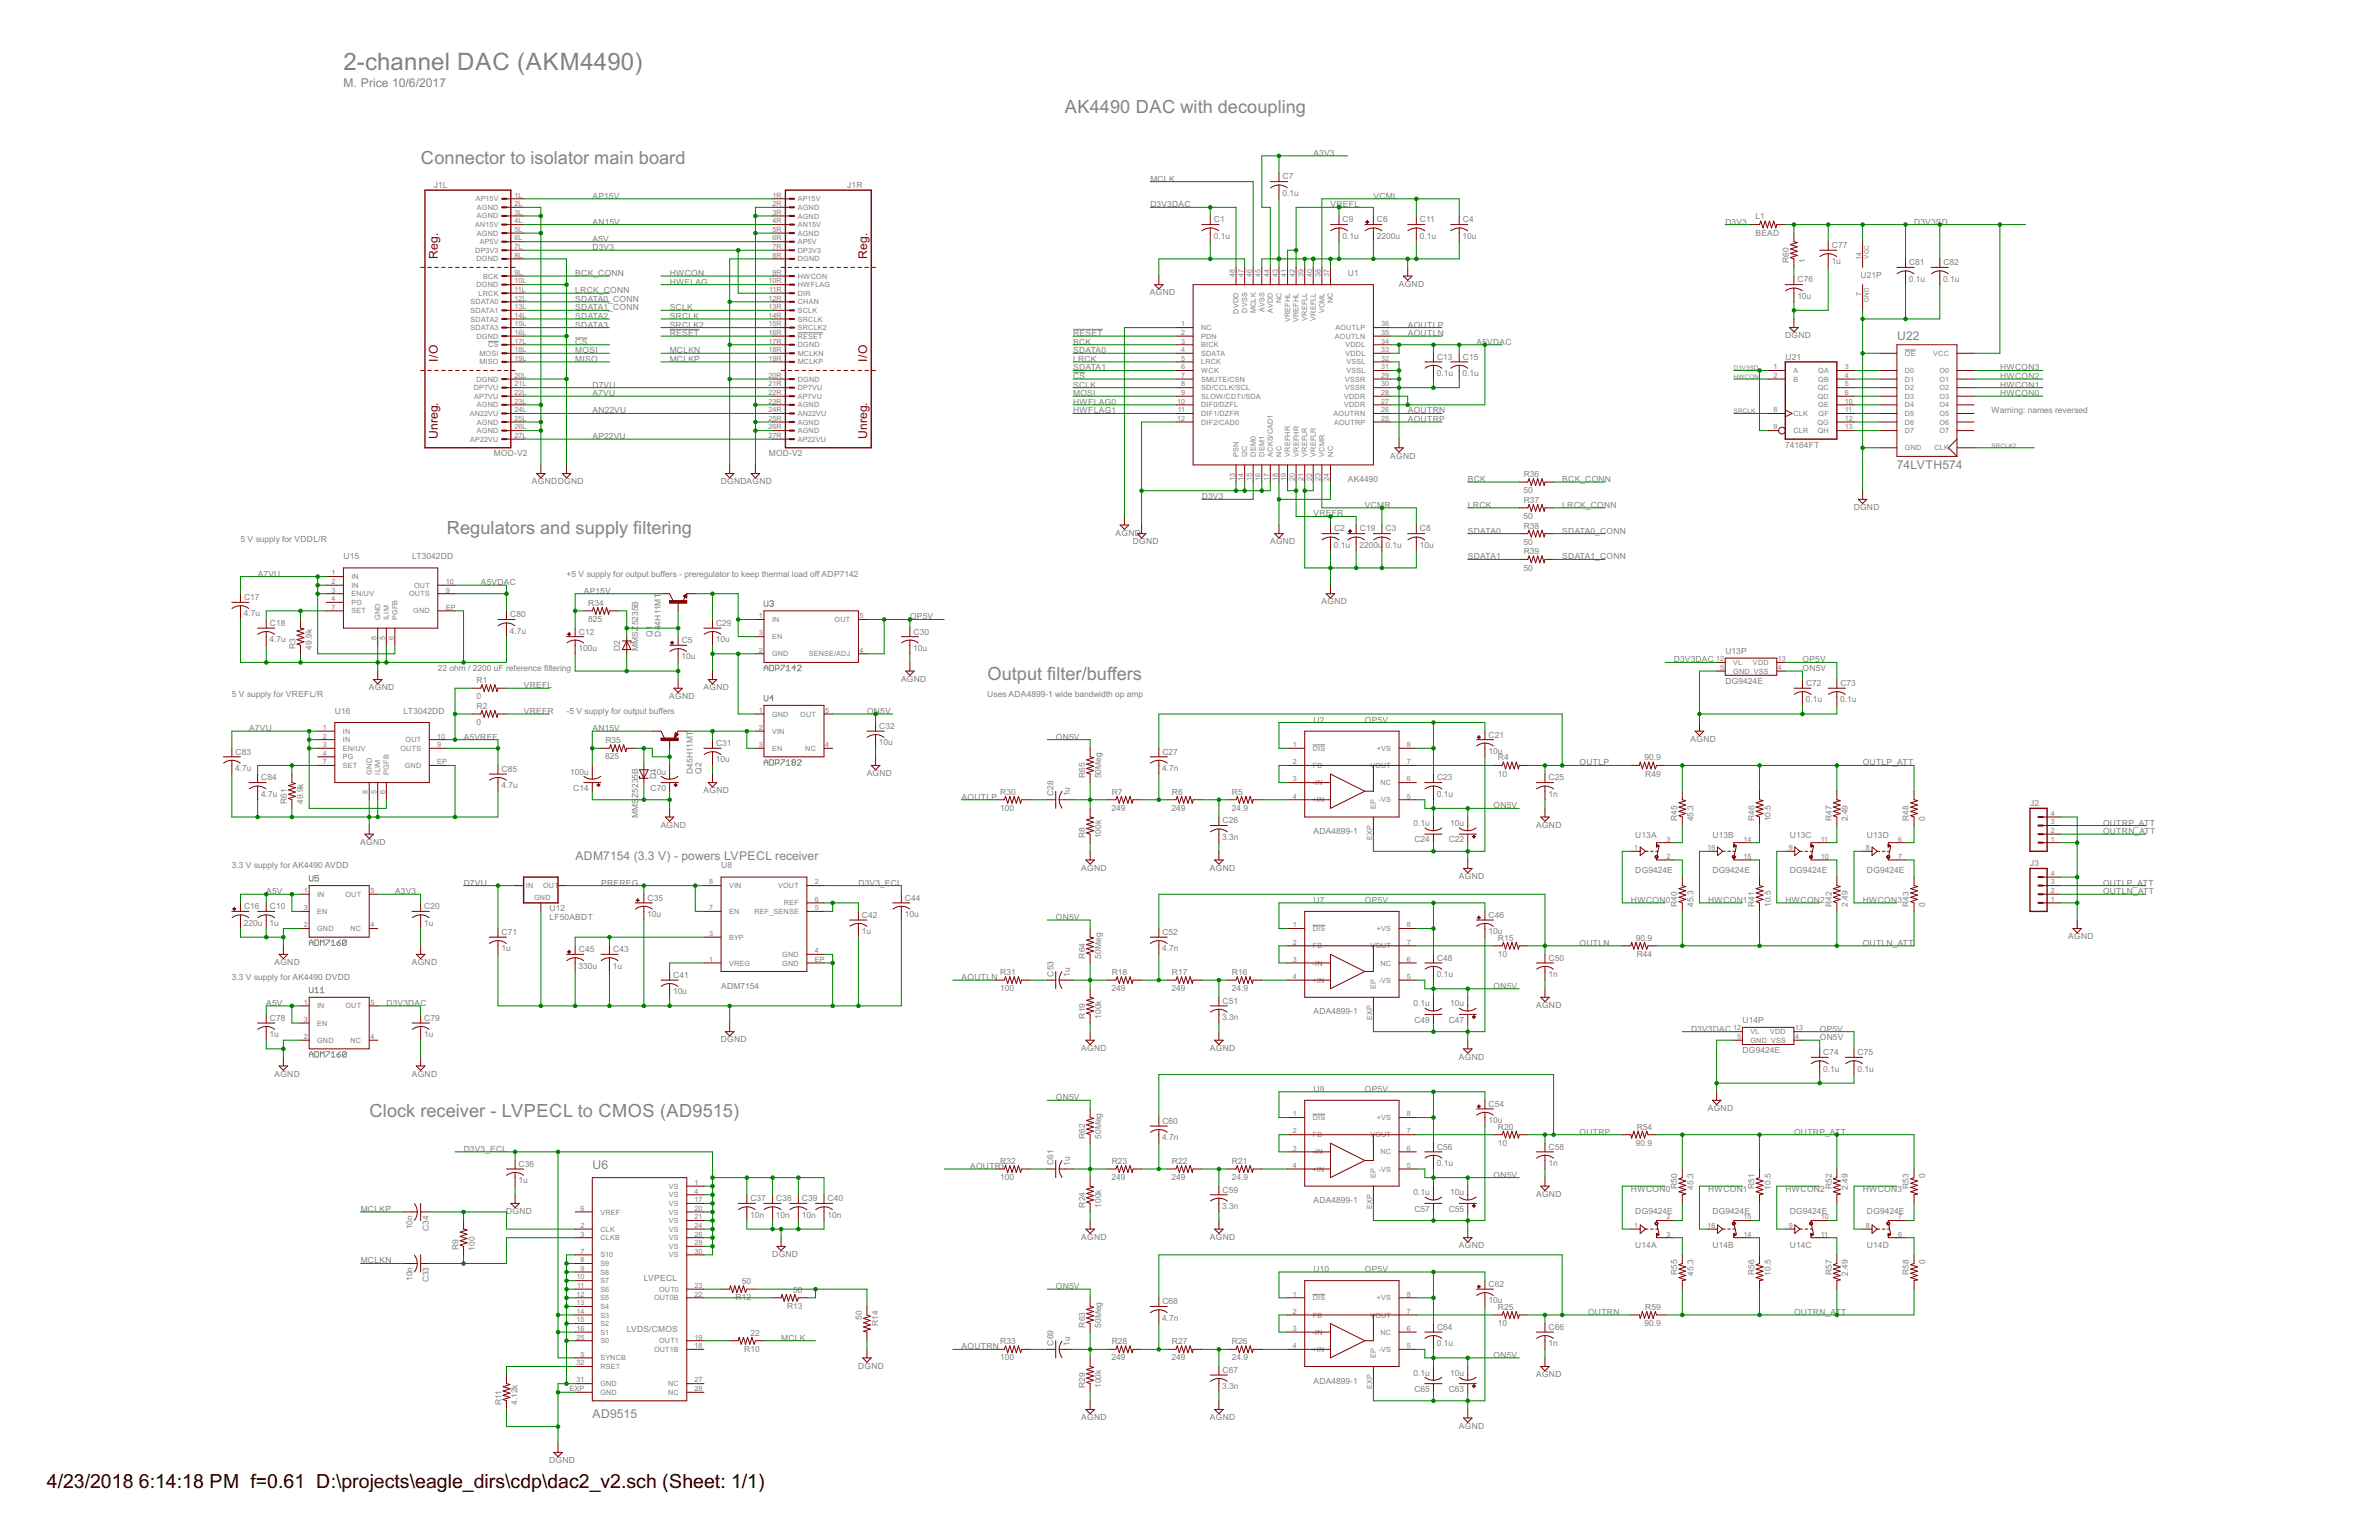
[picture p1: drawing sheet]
<svg xmlns="http://www.w3.org/2000/svg" width="432mm" height="279mm" viewBox="0 0 432 279" stroke-linecap="round" stroke-linejoin="round" font-family="sans-serif">
<defs><g id="words">
<text font-size="4.9" fill="#808080" x="62.3" y="12.7">2-channel DAC (AKM4490)</text>
<g font-size="4">
<text x="8.5" y="269.9">4/23/2018</text>
<text x="25.2" y="269.9">6:14:18 PM f=0.61 D:\projects\eagle_dirs\cdp\dac2_v2.sch (Sheet: 1/1)</text>
</g>
<g font-size="3.7" fill="#808080">
<text x="193.2" y="20.5">AK4490 DAC with decoupling</text>
<text x="76.4" y="29.8">Connector to isolator main board</text>
<text x="81.1" y="96.8">Regulators and supply filtering</text>
<text x="179.2" y="123.3">Output filter/buffers</text>
<text x="67.1" y="202.7">Clock receiver - LVPECL to CMOS (AD9515)</text>
</g>
<g font-size="2.5" fill="#808080">
<text x="62.4" y="15.8">M. Price 10/6/2017</text>
<text x="344.3" y="61.8">U22</text>
<text x="344.3" y="85.1">74LVTH574</text>
<text x="104.4" y="156">ADM7154 (3.3 V) - powers LVPECL receiver</text>
<text x="107.5" y="212.1">U6</text>
<text x="107.5" y="257.3">AD9515</text>
</g>
<g font-size="2.5" fill="#800000">
<text x="79.5" y="46.9" transform="rotate(-90 79.5 46.9)">Reg.</text>
<text x="157.4" y="46.9" transform="rotate(-90 157.4 46.9)">Reg.</text>
<text x="79.5" y="65.6" transform="rotate(-90 79.5 65.6)">I/O</text>
<text x="157.4" y="65.6" transform="rotate(-90 157.4 65.6)">I/O</text>
<text x="79.5" y="79.6" transform="rotate(-90 79.5 79.6)">Unreg.</text>
<text x="157.4" y="79.6" transform="rotate(-90 157.4 79.6)">Unreg.</text>
</g>
<g font-size="1.7" fill="#808080">
<text x="238.4" y="28.3">A3V3</text>
<text x="78.7" y="34">J1L</text>
<text x="153.8" y="34">J1R</text>
<text x="208.8" y="32.9">MCLK</text>
<text x="232.8" y="35.5">0.1u</text>
<text x="232.8" y="32.6">C7</text>
<text x="107.5" y="36.1">AP15V</text>
<text x="107.5" y="40.7">AN15V</text>
<text x="208.8" y="37.6">D3V3DAC</text>
<text x="220.3" y="40.3">C1</text>
<text x="241.5" y="37.6">VREFL</text>
<text x="243.7" y="40.3">C9</text>
<text x="249.3" y="36.1">VCML</text>
<text x="249.9" y="40.3">C6</text>
<text x="257.7" y="40.3">C11</text>
<text x="265.5" y="40.3">C4</text>
<text x="313.2" y="40.7">D3V3</text>
<text x="318.6" y="39.8">L1</text>
<text x="347.4" y="40.7">D3V3SD</text>
<text x="107.5" y="45.4">D3V3</text>
<text x="107.5" y="43.9">A5V</text>
<text x="220.3" y="43.3">0.1u</text>
<text x="243.7" y="43.3">0.1u</text>
<text x="249.9" y="43.3">2200u</text>
<text x="257.7" y="43.3">0.1u</text>
<text x="265.5" y="43.3">10u</text>
<text x="318.6" y="42.8">BEAD</text>
<text x="324.7" y="47.7" transform="rotate(-90 324.7 47.7)">R60</text>
<text x="327.6" y="47.7" transform="rotate(-90 327.6 47.7)">1</text>
<text x="332.5" y="48">1u</text>
<text x="332.5" y="45">C77</text>
<text x="104.4" y="50.1">BCK_CONN</text>
<text x="104.4" y="53.2">LRCK_CONN</text>
<text x="121.6" y="50.1">HWCON</text>
<text x="121.6" y="51.6">HWFLAG</text>
<text x="208.7" y="53.6">AGND</text>
<text x="244.6" y="50.1">U1</text>
<text x="253.9" y="52">AGND</text>
<text x="326.3" y="51.3">C76</text>
<text x="337.7" y="50.5">U21P</text>
<text x="346.5" y="51.1">0.1u</text>
<text x="346.5" y="48.1">C81</text>
<text x="352.7" y="51.1">0.1u</text>
<text x="352.7" y="48.1">C82</text>
<text x="104.4" y="57.9">SDATA2</text>
<text x="104.4" y="59.4">SDATA3</text>
<text x="104.4" y="54.8">SDATA0_CONN</text>
<text x="104.4" y="56.3">SDATA1_CONN</text>
<text x="121.6" y="56.3">SCLK</text>
<text x="121.6" y="57.9">SRCLK</text>
<text x="121.6" y="59.4">SRCLK2</text>
<text x="255.5" y="59.4">AOUTLP</text>
<text x="326.2" y="54.2">10u</text>
<text x="104.4" y="62.5">CS</text>
<text x="104.4" y="64.1">MOSI</text>
<text x="104.4" y="65.7">MISO</text>
<text x="121.6" y="61">RESET</text>
<text x="121.6" y="64.1">MCLKN</text>
<text x="121.6" y="65.7">MCLKP</text>
<text x="194.8" y="61">RESET</text>
<text x="194.8" y="62.5">BCK</text>
<text x="194.8" y="64.1">SDATA0</text>
<text x="194.8" y="65.7">LRCK</text>
<text x="255.5" y="61">AOUTLN</text>
<text x="260.8" y="65.3">C13</text>
<text x="265.5" y="65.3">C15</text>
<text x="268" y="62.5">A5VDAC</text>
<text x="324" y="61.4">DGND</text>
<text x="324.1" y="65.3">U21</text>
<text x="107.5" y="70.3">D7VU</text>
<text x="107.5" y="71.9">A7VU</text>
<text x="194.8" y="67.2">SDATA1</text>
<text x="194.8" y="68.8">CS</text>
<text x="194.8" y="70.3">SCLK</text>
<text x="194.8" y="71.9">MOSI</text>
<text x="260.8" y="68.2">0.1u</text>
<text x="265.5" y="68.2">0.1u</text>
<text x="363" y="71.9">HWCON0</text>
<text x="363" y="70.3">HWCON1</text>
<text x="363" y="68.8">HWCON2</text>
<text x="363" y="67.2">HWCON3</text>
<text x="107.5" y="75">AN22VU</text>
<text x="194.8" y="73.4">HWFLAG0</text>
<text x="194.8" y="75">HWFLAG1</text>
<text x="255.5" y="75">AOUTRN</text>
<text x="255.5" y="76.6">AOUTRP</text>
<text x="361.5" y="75">Warning: names reversed</text>
<text x="89.6" y="82.8">MOD-V2</text>
<text x="107.5" y="79.7">AP22VU</text>
<text x="139.5" y="82.8">MOD-V2</text>
<text x="252.3" y="83.2">AGND</text>
<text x="324" y="81.2">74164FT</text>
<text x="96.6" y="87.9">AGNDDGND</text>
<text x="130.8" y="87.9">DGNDAGND</text>
<text x="244.6" y="87.5">AK4490</text>
<text x="266.4" y="87.5">BCK</text>
<text x="276.5" y="89.5">50</text>
<text x="276.6" y="86.6">R36</text>
<text x="283.6" y="87.5">BCK_CONN</text>
<text x="218.1" y="90.6">D3V3</text>
<text x="238.4" y="93.7">VREFR</text>
<text x="247.7" y="92.1">VCM</text>
<text x="251.3" y="92.1">R</text>
<text x="266.4" y="92.1">LRCK</text>
<text x="276.5" y="94.2">50</text>
<text x="276.6" y="91.2">R37</text>
<text x="276.6" y="95.9">R38</text>
<text x="283.6" y="92.1">LRCK_CONN</text>
<text x="336.5" y="92.5">DGND</text>
<text x="43.6" y="98.4">5 V supply for VDDL/R</text>
<text x="62.4" y="101.5">U15</text>
<text x="74.8" y="101.5">LT3042DD</text>
<text x="202.5" y="97.2">AGND</text>
<text x="205.6" y="98.8">DGND</text>
<text x="230.5" y="98.8">AGND</text>
<text x="242.1" y="99.4">0.1u</text>
<text x="242.1" y="96.4">C2</text>
<text x="246.8" y="99.4">2200u 0.1u</text>
<text x="246.8" y="96.4">C19</text>
<text x="251.5" y="96.4">C3</text>
<text x="257.7" y="99.4">10u</text>
<text x="257.7" y="96.4">C8</text>
<text x="266.4" y="96.8">SDATA0</text>
<text x="266.4" y="101.5">SDATA1</text>
<text x="276.5" y="98.8">50</text>
<text x="276.6" y="100.6">R39</text>
<text x="283.6" y="96.8">SDATA0_CONN</text>
<text x="283.6" y="101.5">SDATA1_CONN</text>
<text x="46.8" y="104.6">A7VU</text>
<text x="87.3" y="106.2">A5VDAC</text>
<text x="102.8" y="104.6">+5 V supply for output buffers - preregulator to keep thermal load off ADP7142</text>
<text x="106" y="107.7">AP15V</text>
<text x="276.5" y="103.5">50</text>
<text x="44.3" y="111.8">4.7u</text>
<text x="44.3" y="108.9">C17</text>
<text x="49" y="113.6">C18</text>
<text x="92.6" y="112">C80</text>
<text x="106.7" y="112.9">825</text>
<text x="106.8" y="109.9">R34</text>
<text x="115.8" y="113.5" transform="rotate(-90 115.8 113.5)">5235B</text>
<text x="120" y="113.5" transform="rotate(-90 120 113.5)">4H11MT</text>
<text x="130" y="113.6">C29</text>
<text x="165.2" y="112.4">OP5V</text>
<text x="239.9" y="109.7">AGND</text>
<text x="48.9" y="116.5">4.7u</text>
<text x="53.6" y="117.8" transform="rotate(-90 53.6 117.8)">R3</text>
<text x="56.6" y="117.8" transform="rotate(-90 56.6 117.8)">49.9k</text>
<text x="92.6" y="115">4.7u</text>
<text x="105" y="118.1">100u</text>
<text x="105" y="115.1">C12</text>
<text x="112.6" y="118.1" transform="rotate(-90 112.6 118.1)">D2</text>
<text x="115.8" y="118.1" transform="rotate(-90 115.8 118.1)">MMSZ</text>
<text x="118.4" y="115.5" transform="rotate(-90 118.4 115.5)">Q1</text>
<text x="120" y="115.5" transform="rotate(-90 120 115.5)">D4</text>
<text x="123.7" y="119.6">10u</text>
<text x="123.7" y="116.7">C5</text>
<text x="129.9" y="116.5">10u</text>
<text x="165.8" y="118.1">10u</text>
<text x="165.8" y="115.1">C30</text>
<text x="313.2" y="118.6">U13P</text>
<text x="67" y="125.2">AGND</text>
<text x="79.5" y="121.7">22 ohm / 2200 uF reference filtering</text>
<text x="86.5" y="123.9">R1</text>
<text x="95.1" y="124.9">VREFL</text>
<text x="127.7" y="125.2">AGND</text>
<text x="163.5" y="123.7">AGND</text>
<text x="303.8" y="120.2">D3V3DAC</text>
<text x="313.2" y="124.1">DG9424E</text>
<text x="327.2" y="120.2">OP5V</text>
<text x="327.2" y="121.7">ON5V</text>
<text x="327.8" y="124.5">C72</text>
<text x="334" y="124.5">C73</text>
<text x="42.1" y="126.4">5 V supply for VREFL/R</text>
<text x="60.8" y="129.5">U16</text>
<text x="73.3" y="129.5">LT3042DD</text>
<text x="86.5" y="126.9">0</text>
<text x="86.5" y="131.6">0</text>
<text x="86.5" y="128.6">R2</text>
<text x="95.1" y="129.5">VREFR</text>
<text x="102.8" y="129.5">-5 V supply for output buffers</text>
<text x="121.5" y="126.8">AGND</text>
<text x="157.4" y="129.5">ON5V</text>
<text x="179.2" y="126.4">Uses ADA4899-1 wide bandwidth op amp</text>
<text x="238.4" y="131.1">U2</text>
<text x="247.7" y="131.1">OP5V</text>
<text x="327.8" y="127.4">0.1u</text>
<text x="334" y="127.4">0.1u</text>
<text x="42.7" y="136.9">C83</text>
<text x="45.2" y="132.6">A7VU</text>
<text x="84.2" y="134.2">A5VREF</text>
<text x="107.5" y="132.6">AN15V</text>
<text x="109.8" y="137.8">825</text>
<text x="109.9" y="134.8">R35</text>
<text x="130" y="135.4">C31</text>
<text x="159.5" y="135.2">10u</text>
<text x="159.6" y="132.3">C32</text>
<text x="191.7" y="134.2">ON5V</text>
<text x="211" y="136.9">C27</text>
<text x="270.1" y="136.8">10u</text>
<text x="270.2" y="133.8">C21</text>
<text x="271.9" y="138">R4</text>
<text x="298.5" y="138">90.9</text>
<text x="306.9" y="134.6">AGND</text>
<text x="42.7" y="139.9">4.7u</text>
<text x="47.4" y="141.6">C84</text>
<text x="91" y="143">4.7u</text>
<text x="91" y="140">C85</text>
<text x="103.5" y="140.5">100u</text>
<text x="104.1" y="143.5">C14</text>
<text x="118.1" y="143.5">C70</text>
<text x="118.4" y="140.5">10u</text>
<text x="119.1" y="141.3" transform="rotate(-90 119.1 141.3)">D1</text>
<text x="125.7" y="140.4" transform="rotate(-90 125.7 140.4)">D45H11MT</text>
<text x="127.3" y="140.4" transform="rotate(-90 127.3 140.4)">Q2</text>
<text x="127.7" y="143.9">AGND</text>
<text x="129.9" y="138.3">10u</text>
<text x="157.3" y="140.8">AGND</text>
<text x="196.9" y="141.2" transform="rotate(-90 196.9 141.2)">R65</text>
<text x="199.9" y="141.2" transform="rotate(-90 199.9 141.2)">50Meg</text>
<text x="210.9" y="139.9">4.7n</text>
<text x="260.8" y="141.6">C23</text>
<text x="271.9" y="140.9">10</text>
<text x="281.1" y="141.6">C25</text>
<text x="286.7" y="138.9">OUTLP</text>
<text x="298.6" y="140.9">R49</text>
<text x="338.1" y="138.9">OUTLP_ATT</text>
<text x="47.4" y="144.6">4.7u</text>
<text x="52.1" y="145.9" transform="rotate(-90 52.1 145.9)">R61</text>
<text x="55" y="145.9" transform="rotate(-90 55 145.9)">49.9k</text>
<text x="115.9" y="148.5" transform="rotate(-90 115.9 148.5)">MMS</text>
<text x="115.9" y="144.8" transform="rotate(-90 115.9 144.8)">Z5235B</text>
<text x="174.5" y="145.1">AOUTLP</text>
<text x="181.5" y="147.1">100</text>
<text x="181.5" y="144.2">R30</text>
<text x="191.2" y="144.5" transform="rotate(-90 191.2 144.5)">C28</text>
<text x="194.2" y="144.5" transform="rotate(-90 194.2 144.5)">1u</text>
<text x="201.8" y="147.1">249</text>
<text x="201.8" y="144.2">R7</text>
<text x="212.7" y="147.1">249</text>
<text x="212.7" y="144.2">R6</text>
<text x="221.9" y="149.4">C26</text>
<text x="223.6" y="147.1">24.9</text>
<text x="223.6" y="144.2">R5</text>
<text x="256.6" y="149.9">0.1u</text>
<text x="260.8" y="144.6">0.1u</text>
<text x="263.2" y="149.9">10u</text>
<text x="271.1" y="146.7">ON5V</text>
<text x="281" y="144.6">1n</text>
<text x="304.4" y="149" transform="rotate(-90 304.4 149)">R45</text>
<text x="307.4" y="149" transform="rotate(-90 307.4 149)">45.3</text>
<text x="318.5" y="149" transform="rotate(-90 318.5 149)">R46</text>
<text x="321.4" y="149" transform="rotate(-90 321.4 149)">10.5</text>
<text x="332.5" y="149" transform="rotate(-90 332.5 149)">R47</text>
<text x="335.4" y="149" transform="rotate(-90 335.4 149)">2.49</text>
<text x="346.5" y="149" transform="rotate(-90 346.5 149)">R48</text>
<text x="349.4" y="149" transform="rotate(-90 349.4 149)">0</text>
<text x="368.5" y="146.2">J2</text>
<text x="381.7" y="149.8">OUTRP_ATT</text>
<text x="65.4" y="153.3">AGND</text>
<text x="119.9" y="150.2">AGND</text>
<text x="196.9" y="152.1" transform="rotate(-90 196.9 152.1)">R8</text>
<text x="199.9" y="152.1" transform="rotate(-90 199.9 152.1)">100k</text>
<text x="221.9" y="152.4">3.3n</text>
<text x="238.4" y="151.3">ADA4899-1</text>
<text x="256.7" y="152.8">C24</text>
<text x="263" y="152.8">C22</text>
<text x="278.8" y="150.2">AGND</text>
<text x="296.8" y="152.1">U13A</text>
<text x="310.8" y="152.1">U13B</text>
<text x="324.9" y="152.1">U13C</text>
<text x="338.9" y="152.1">U13D</text>
<text x="381.7" y="151.3">OUTRN_ATT</text>
<text x="42.1" y="157.6">3.3 V supply for AK4490 AVDD</text>
<text x="84.2" y="160.7">D7VU</text>
<text x="109.1" y="160.7">PREREG</text>
<text x="130.9" y="157.6">U8</text>
<text x="155.8" y="160.7">D3V3_ECL</text>
<text x="196.3" y="158">AGND</text>
<text x="219.6" y="158">AGND</text>
<text x="264.8" y="159.5">AGND</text>
<text x="296.8" y="158.3">DG9424E</text>
<text x="310.8" y="158.3">DG9424E</text>
<text x="324.9" y="158.3">DG9424E</text>
<text x="338.9" y="158.3">DG9424E</text>
<text x="368.5" y="157.1">J3</text>
<text x="381.7" y="160.7">OUTLP_ATT</text>
<text x="44.3" y="167.9">220u</text>
<text x="44.3" y="165">C16</text>
<text x="48.3" y="162.2">A5V</text>
<text x="48.9" y="167.9">1u</text>
<text x="49" y="165">C10</text>
<text x="71.7" y="162.2">A3V3</text>
<text x="77" y="167.9">1u</text>
<text x="77" y="165">C20</text>
<text x="99.7" y="166.9">LF50ABDT</text>
<text x="99.7" y="165.4">U12</text>
<text x="117.5" y="166.4">10u</text>
<text x="117.5" y="163.4">C35</text>
<text x="156.5" y="166.5">C42</text>
<text x="164.2" y="166.4">10u</text>
<text x="164.2" y="163.4">C44</text>
<text x="191.7" y="166.9">ON5V</text>
<text x="238.4" y="163.8">U7</text>
<text x="247.7" y="163.8">OP5V</text>
<text x="270.2" y="166.5">C46</text>
<text x="296" y="163.8">HWCON0</text>
<text x="304.4" y="164.6" transform="rotate(-90 304.4 164.6)">R40</text>
<text x="307.4" y="164.6" transform="rotate(-90 307.4 164.6)">45.3</text>
<text x="310.1" y="163.8">HWCON1</text>
<text x="318.5" y="164.6" transform="rotate(-90 318.5 164.6)">R41</text>
<text x="321.4" y="164.6" transform="rotate(-90 321.4 164.6)">10.5</text>
<text x="324.1" y="163.8">HWCON2</text>
<text x="332.5" y="164.6" transform="rotate(-90 332.5 164.6)">R42</text>
<text x="335.4" y="164.6" transform="rotate(-90 335.4 164.6)">2.49</text>
<text x="338.1" y="163.8">HWCON3</text>
<text x="346.5" y="164.6" transform="rotate(-90 346.5 164.6)">R43</text>
<text x="349.4" y="164.6" transform="rotate(-90 349.4 164.6)">0</text>
<text x="381.7" y="162.2">OUTLN_ATT</text>
<text x="91" y="172.6">1u</text>
<text x="91" y="169.6">C71</text>
<text x="105" y="172.8">C45</text>
<text x="111.3" y="172.8">C43</text>
<text x="156.4" y="169.5">1u</text>
<text x="196.9" y="173.9" transform="rotate(-90 196.9 173.9)">R64</text>
<text x="199.9" y="173.9" transform="rotate(-90 199.9 173.9)">50Meg</text>
<text x="210.9" y="172.6">4.7n</text>
<text x="211" y="169.6">C52</text>
<text x="270.1" y="169.5">10u</text>
<text x="271.9" y="173.6">10</text>
<text x="271.9" y="170.7">R15</text>
<text x="286.7" y="171.6">OUTLN</text>
<text x="296.9" y="170.7">90.9</text>
<text x="297.1" y="173.6">R44</text>
<text x="338.1" y="171.6">OUTLN_ATT</text>
<text x="375.4" y="170.4">AGND</text>
<text x="42.1" y="177.8">3.3 V supply for AK4490 DVDD</text>
<text x="49.8" y="175.1">AGND</text>
<text x="74.7" y="175.1">AGND</text>
<text x="105" y="175.7">330u</text>
<text x="111.2" y="175.7">1u</text>
<text x="122.2" y="177.4">C41</text>
<text x="130.9" y="179.4">ADM7154</text>
<text x="174.5" y="177.8">AOUTLN</text>
<text x="181.5" y="179.8">100</text>
<text x="181.5" y="176.9">R31</text>
<text x="191.2" y="177.2" transform="rotate(-90 191.2 177.2)">C53</text>
<text x="194.2" y="177.2" transform="rotate(-90 194.2 177.2)">1u</text>
<text x="201.8" y="179.8">249</text>
<text x="201.8" y="176.9">R18</text>
<text x="212.7" y="179.8">249</text>
<text x="212.7" y="176.9">R17</text>
<text x="223.6" y="179.8">24.9</text>
<text x="223.6" y="176.9">R16</text>
<text x="260.8" y="177.3">0.1u</text>
<text x="260.8" y="174.3">C48</text>
<text x="271.1" y="179.4">ON5V</text>
<text x="281" y="177.3">1n</text>
<text x="281.1" y="174.3">C50</text>
<text x="48.3" y="182.5">A5V</text>
<text x="49" y="185.2">C78</text>
<text x="70.1" y="182.5">D3V3DAC</text>
<text x="77" y="185.2">C79</text>
<text x="122.2" y="180.4">10u</text>
<text x="196.9" y="184.8" transform="rotate(-90 196.9 184.8)">R19</text>
<text x="199.9" y="184.8" transform="rotate(-90 199.9 184.8)">100k</text>
<text x="221.9" y="185.1">3.3n</text>
<text x="221.9" y="182.1">C51</text>
<text x="238.4" y="184.1">ADA4899-1</text>
<text x="256.6" y="182.6">0.1u</text>
<text x="256.7" y="185.5">C49</text>
<text x="263" y="185.5">C47</text>
<text x="263.2" y="182.6">10u</text>
<text x="278.8" y="182.9">AGND</text>
<text x="316.3" y="185.6">U14P</text>
<text x="48.9" y="188.2">1u</text>
<text x="77" y="188.2">1u</text>
<text x="130.8" y="189.1">DGND</text>
<text x="196.3" y="190.7">AGND</text>
<text x="219.6" y="190.7">AGND</text>
<text x="306.9" y="187.2">D3V3DAC</text>
<text x="316.3" y="191.1">DG9424E</text>
<text x="330.3" y="187.2">OP5V</text>
<text x="330.3" y="188.7">ON5V</text>
<text x="330.9" y="191.5">C74</text>
<text x="337.2" y="191.5">C75</text>
<text x="49.8" y="195.3">AGND</text>
<text x="74.7" y="195.3">AGND</text>
<text x="264.8" y="192.2">AGND</text>
<text x="330.9" y="194.4">0.1u</text>
<text x="337.1" y="194.4">0.1u</text>
<text x="191.7" y="199.6">ON5V</text>
<text x="211" y="203.9">C60</text>
<text x="238.4" y="198.1">U9</text>
<text x="247.7" y="198.1">OP5V</text>
<text x="270.1" y="203.8">10u</text>
<text x="270.2" y="200.8">C54</text>
<text x="310" y="201.6">AGND</text>
<text x="84.2" y="209">D3V3_ECL</text>
<text x="196.9" y="206.6" transform="rotate(-90 196.9 206.6)">R62</text>
<text x="199.9" y="206.6" transform="rotate(-90 199.9 206.6)">50Meg</text>
<text x="210.9" y="206.9">4.7n</text>
<text x="260.8" y="208.6">C56</text>
<text x="271.9" y="207.9">10</text>
<text x="271.9" y="204.9">R20</text>
<text x="281.1" y="208.6">C58</text>
<text x="286.7" y="205.9">OUTRP</text>
<text x="296.9" y="207.9">90.9</text>
<text x="297.1" y="204.9">R54</text>
<text x="325.6" y="205.9">OUTRP_ATT</text>
<text x="94.1" y="214.7">1u</text>
<text x="94.1" y="211.7">C36</text>
<text x="176.1" y="212.1">AOUTRP</text>
<text x="181.5" y="214.1">100</text>
<text x="181.5" y="211.2">R32</text>
<text x="191.2" y="211.4" transform="rotate(-90 191.2 211.4)">C61</text>
<text x="194.2" y="211.5" transform="rotate(-90 194.2 211.5)">1u</text>
<text x="201.8" y="214.1">249</text>
<text x="201.8" y="211.2">R23</text>
<text x="212.7" y="214.1">249</text>
<text x="212.7" y="211.2">R22</text>
<text x="223.6" y="214.1">24.9</text>
<text x="223.6" y="211.2">R21</text>
<text x="260.8" y="211.5">0.1u</text>
<text x="271.1" y="213.6">ON5V</text>
<text x="281" y="211.5">1n</text>
<text x="304.4" y="215.7" transform="rotate(-90 304.4 215.7)">R50</text>
<text x="307.4" y="215.8" transform="rotate(-90 307.4 215.8)">45.3</text>
<text x="318.5" y="215.7" transform="rotate(-90 318.5 215.7)">R51</text>
<text x="321.4" y="215.8" transform="rotate(-90 321.4 215.8)">10.5</text>
<text x="332.5" y="215.7" transform="rotate(-90 332.5 215.7)">R52</text>
<text x="335.4" y="215.8" transform="rotate(-90 335.4 215.8)">2.49</text>
<text x="346.5" y="215.7" transform="rotate(-90 346.5 215.7)">R53</text>
<text x="349.4" y="213.7" transform="rotate(-90 349.4 213.7)">0</text>
<text x="65.5" y="219.9">MCLKP</text>
<text x="91.9" y="220.3">DGND</text>
<text x="136.2" y="220.9">10n</text>
<text x="136.2" y="217.9">C37</text>
<text x="140.8" y="220.9">10n</text>
<text x="140.9" y="217.9">C38</text>
<text x="145.5" y="220.9">10n</text>
<text x="145.5" y="217.9">C39</text>
<text x="150.2" y="220.9">10n</text>
<text x="150.2" y="217.9">C40</text>
<text x="196.9" y="219.1" transform="rotate(-90 196.9 219.1)">R24</text>
<text x="199.9" y="219.1" transform="rotate(-90 199.9 219.1)">100k</text>
<text x="221.9" y="219.3">3.3n</text>
<text x="221.9" y="216.4">C59</text>
<text x="238.4" y="218.3">ADA4899-1</text>
<text x="256.6" y="216.9">0.1u</text>
<text x="256.7" y="219.8">C57</text>
<text x="263" y="219.8">C55</text>
<text x="263.2" y="216.9">10u</text>
<text x="278.8" y="217.2">AGND</text>
<text x="296" y="216.3">HWCON0</text>
<text x="296.8" y="220.2">DG9424E</text>
<text x="310.1" y="216.3">HWCON1</text>
<text x="310.8" y="220.2">DG9424E</text>
<text x="324.1" y="216.3">HWCON2</text>
<text x="324.9" y="220.2">DG9424E</text>
<text x="338.1" y="216.3">HWCON3</text>
<text x="338.9" y="220.2">DG9424E</text>
<text x="74.9" y="223" transform="rotate(-90 74.9 223)">10n</text>
<text x="77.8" y="223.3" transform="rotate(-90 77.8 223.3)">C34</text>
<text x="83.2" y="226.9" transform="rotate(-90 83.2 226.9)">R9</text>
<text x="86.2" y="226.9" transform="rotate(-90 86.2 226.9)">100</text>
<text x="196.3" y="224.9">AGND</text>
<text x="219.6" y="224.9">AGND</text>
<text x="264.8" y="226.5">AGND</text>
<text x="296.8" y="226.4">U14A</text>
<text x="310.8" y="226.4">U14B</text>
<text x="324.9" y="226.4">U14C</text>
<text x="338.9" y="226.4">U14D</text>
<text x="65.5" y="229.2">MCLKN</text>
<text x="74.9" y="232.4" transform="rotate(-90 74.9 232.4)">10n</text>
<text x="77.8" y="232.7" transform="rotate(-90 77.8 232.7)">C33</text>
<text x="116.9" y="232.3">LVPECL</text>
<text x="134.6" y="233">50</text>
<text x="140.2" y="228.1">DGND</text>
<text x="191.7" y="233.9">ON5V</text>
<text x="238.4" y="230.8">U10</text>
<text x="247.7" y="230.8">OP5V</text>
<text x="270.2" y="233.5">C62</text>
<text x="304.4" y="231.3" transform="rotate(-90 304.4 231.3)">R55</text>
<text x="307.4" y="231.4" transform="rotate(-90 307.4 231.4)">45.3</text>
<text x="318.5" y="231.3" transform="rotate(-90 318.5 231.3)">R56</text>
<text x="321.4" y="231.4" transform="rotate(-90 321.4 231.4)">10.5</text>
<text x="332.5" y="231.3" transform="rotate(-90 332.5 231.3)">R57</text>
<text x="335.4" y="231.4" transform="rotate(-90 335.4 231.4)">2.49</text>
<text x="346.5" y="231.3" transform="rotate(-90 346.5 231.3)">R58</text>
<text x="349.4" y="229.3" transform="rotate(-90 349.4 229.3)">0</text>
<text x="133.5" y="235.9">R12</text>
<text x="142.8" y="237.5">R13</text>
<text x="144" y="234.5">50</text>
<text x="156.4" y="239.5" transform="rotate(-90 156.4 239.5)">50</text>
<text x="210.9" y="239.6">4.7n</text>
<text x="211" y="236.6">C68</text>
<text x="270.1" y="236.5">10u</text>
<text x="271.9" y="237.7">R25</text>
<text x="288.2" y="238.6">OUTRN</text>
<text x="298.6" y="237.7">R59</text>
<text x="325.6" y="238.6">OUTRN_ATT</text>
<text x="113.8" y="241.7">LVDS/CMOS</text>
<text x="135.1" y="245.3">R10</text>
<text x="136.2" y="242.3">22</text>
<text x="141.8" y="243.2">MCLK</text>
<text x="159.4" y="240.6" transform="rotate(-90 159.4 240.6)">R14</text>
<text x="174.5" y="244.8">AOUTRN</text>
<text x="181.5" y="243.9">R33</text>
<text x="191.2" y="244.2" transform="rotate(-90 191.2 244.2)">C69</text>
<text x="194.2" y="244.2" transform="rotate(-90 194.2 244.2)">1u</text>
<text x="196.9" y="240.9" transform="rotate(-90 196.9 240.9)">R63</text>
<text x="199.9" y="240.9" transform="rotate(-90 199.9 240.9)">50Meg</text>
<text x="201.8" y="243.9">R28</text>
<text x="212.7" y="243.9">R27</text>
<text x="223.6" y="243.9">R26</text>
<text x="260.8" y="244.3">0.1u</text>
<text x="260.8" y="241.3">C64</text>
<text x="271.9" y="240.6">10</text>
<text x="281" y="244.3">1n</text>
<text x="281.1" y="241.3">C66</text>
<text x="298.5" y="240.6">90.9</text>
<text x="155.8" y="248.3">DGND</text>
<text x="181.5" y="246.8">100</text>
<text x="196.9" y="251.8" transform="rotate(-90 196.9 251.8)">R29</text>
<text x="199.9" y="251.8" transform="rotate(-90 199.9 251.8)">100k</text>
<text x="201.8" y="246.8">249</text>
<text x="212.7" y="246.8">249</text>
<text x="221.9" y="249.1">C67</text>
<text x="223.6" y="246.8">24.9</text>
<text x="238.4" y="251">ADA4899-1</text>
<text x="256.6" y="249.6">0.1u</text>
<text x="263.2" y="249.6">10u</text>
<text x="271.1" y="246.4">ON5V</text>
<text x="278.8" y="249.9">AGND</text>
<text x="91" y="254.9" transform="rotate(-90 91 254.9)">R11</text>
<text x="94" y="254.9" transform="rotate(-90 94 254.9)">4.12k</text>
<text x="196.3" y="257.7">AGND</text>
<text x="219.6" y="257.7">AGND</text>
<text x="221.9" y="252">3.3n</text>
<text x="256.7" y="252.5">C65</text>
<text x="263" y="252.5">C63</text>
<text x="264.8" y="259.2">AGND</text>
<text x="99.7" y="265.4">DGND</text>
</g>
<g font-size="1.5" fill="#808080">
<text x="93.4" y="35.8">1L</text>
<text x="140.2" y="35.8">1R</text>
<text x="86.3" y="41.2">AN15V</text>
<text x="86.4" y="36.5">AP15V</text>
<text x="86.6" y="39.6">AGND</text>
<text x="86.6" y="38.1">AGND</text>
<text x="93.4" y="40.5">4L</text>
<text x="93.4" y="39">3L</text>
<text x="93.4" y="37.4">2L</text>
<text x="140.2" y="40.5">4R</text>
<text x="140.2" y="39">3R</text>
<text x="140.2" y="37.4">2R</text>
<text x="144.8" y="41.2">AN15V</text>
<text x="144.8" y="39.6">AGND</text>
<text x="144.8" y="38.1">AGND</text>
<text x="144.8" y="36.5">AP15V</text>
<text x="86.3" y="45.9">DP3V3</text>
<text x="86.5" y="47.4">DGND</text>
<text x="86.6" y="42.8">AGND</text>
<text x="87.1" y="44.3">AP5V</text>
<text x="93.4" y="46.7">8L</text>
<text x="93.4" y="45.2">7L</text>
<text x="93.4" y="43.6">6L</text>
<text x="93.4" y="42.1">5L</text>
<text x="140.2" y="46.7">8R</text>
<text x="140.2" y="45.2">7R</text>
<text x="140.2" y="43.6">6R</text>
<text x="140.2" y="42.1">5R</text>
<text x="144.8" y="47.4">DGND</text>
<text x="144.8" y="45.9">DP3V3</text>
<text x="144.8" y="44.3">AP5V</text>
<text x="144.8" y="42.8">AGND</text>
<text x="337.8" y="47.1" transform="rotate(-90 337.8 47.1)">14</text>
<text x="86.5" y="52.1">DGND</text>
<text x="86.9" y="53.7">LRCK</text>
<text x="87.7" y="50.5">BCK</text>
<text x="93.4" y="53">11L</text>
<text x="93.4" y="51.4">10L</text>
<text x="93.4" y="49.9">9L</text>
<text x="139.5" y="51.4">10R</text>
<text x="139.6" y="53">11R</text>
<text x="140.2" y="49.9">9R</text>
<text x="144.8" y="53.7">DIR</text>
<text x="144.8" y="52.1">HWFLAG</text>
<text x="144.8" y="50.5">HWCON</text>
<text x="224.1" y="50.2" transform="rotate(-90 224.1 50.2)">48</text>
<text x="225.7" y="50.2" transform="rotate(-90 225.7 50.2)">47</text>
<text x="227.2" y="50.2" transform="rotate(-90 227.2 50.2)">46</text>
<text x="228.8" y="50.2" transform="rotate(-90 228.8 50.2)">45</text>
<text x="230.4" y="50.2" transform="rotate(-90 230.4 50.2)">44</text>
<text x="231.9" y="50.2" transform="rotate(-90 231.9 50.2)">43</text>
<text x="233.5" y="50.2" transform="rotate(-90 233.5 50.2)">41</text>
<text x="235" y="50.2" transform="rotate(-90 235 50.2)">42</text>
<text x="236.6" y="50.2" transform="rotate(-90 236.6 50.2)">39</text>
<text x="238.1" y="50.2" transform="rotate(-90 238.1 50.2)">40</text>
<text x="239.7" y="50.2" transform="rotate(-90 239.7 50.2)">38</text>
<text x="241.3" y="50.2" transform="rotate(-90 241.3 50.2)">37</text>
<text x="337.8" y="53.8" transform="rotate(-90 337.8 53.8)">7</text>
<text x="85.4" y="59.9">SDATA3</text>
<text x="85.4" y="58.3">SDATA2</text>
<text x="85.4" y="56.8">SDATA1</text>
<text x="85.4" y="55.2">SDATA0</text>
<text x="93.4" y="59.2">15L</text>
<text x="93.4" y="57.7">14L</text>
<text x="93.4" y="56.1">13L</text>
<text x="93.4" y="54.5">12L</text>
<text x="139.5" y="57.7">14R</text>
<text x="139.5" y="56.1">13R</text>
<text x="139.5" y="54.5">12R</text>
<text x="139.5" y="59.2">15R</text>
<text x="144.8" y="58.3">SRCLK</text>
<text x="144.8" y="56.8">SCLK</text>
<text x="144.8" y="55.2">CHAN</text>
<text x="144.8" y="59.9">SRCLK2</text>
<text x="214.4" y="59.2">1</text>
<text x="218" y="59.9">NC</text>
<text x="224.8" y="56.9" transform="rotate(-90 224.8 56.9)">DVDD</text>
<text x="226.4" y="56.8" transform="rotate(-90 226.4 56.8)">DVSS</text>
<text x="227.9" y="56.8" transform="rotate(-90 227.9 56.8)">MCLK</text>
<text x="229.5" y="56.6" transform="rotate(-90 229.5 56.6)">AVSS</text>
<text x="231" y="56.8" transform="rotate(-90 231 56.8)">AVDD</text>
<text x="232.6" y="55" transform="rotate(-90 232.6 55)">NC</text>
<text x="234.2" y="58.5" transform="rotate(-90 234.2 58.5)">VREFHL</text>
<text x="235.7" y="58.5" transform="rotate(-90 235.7 58.5)">VREFHL</text>
<text x="237.3" y="58.2" transform="rotate(-90 237.3 58.2)">VREFLL</text>
<text x="238.8" y="58.2" transform="rotate(-90 238.8 58.2)">VREFLL</text>
<text x="240.4" y="56.8" transform="rotate(-90 240.4 56.8)">VCML</text>
<text x="241.9" y="55" transform="rotate(-90 241.9 55)">NC</text>
<text x="242.4" y="59.9">AOUTLP</text>
<text x="250.7" y="59.2">36</text>
<text x="86.5" y="61.5">DGND</text>
<text x="87" y="64.6">MOSI</text>
<text x="88.6" y="63">CS</text>
<text x="93.4" y="65.4">19L</text>
<text x="93.4" y="63.9">18L</text>
<text x="93.4" y="62.3">17L</text>
<text x="93.4" y="60.8">16L</text>
<text x="139.5" y="65.4">19R</text>
<text x="139.5" y="63.9">18R</text>
<text x="139.5" y="62.3">17R</text>
<text x="139.5" y="60.8">16R</text>
<text x="144.8" y="64.6">MCLKN</text>
<text x="144.8" y="63">DGND</text>
<text x="144.8" y="61.5">RESET</text>
<text x="214.4" y="60.8">2</text>
<text x="214.4" y="62.3">3</text>
<text x="214.4" y="63.9">4</text>
<text x="214.4" y="65.4">5</text>
<text x="218" y="61.5">PDN</text>
<text x="218" y="63">BICK</text>
<text x="218" y="64.6">SDATA</text>
<text x="242.3" y="61.5">AOUTLN</text>
<text x="244.2" y="64.6">VDDL</text>
<text x="244.2" y="63">VDDL</text>
<text x="250.7" y="65.4">32</text>
<text x="250.7" y="63.9">33</text>
<text x="250.7" y="62.3">34</text>
<text x="250.7" y="60.8">35</text>
<text x="345.8" y="64.6">OE</text>
<text x="350.9" y="64.6">VCC</text>
<text x="86" y="70.8">DP7VU</text>
<text x="86.5" y="69.2">DGND</text>
<text x="87" y="66.1">MISO</text>
<text x="93.4" y="71.7">22L</text>
<text x="93.4" y="70.1">21L</text>
<text x="93.4" y="68.6">20L</text>
<text x="139.5" y="71.7">22R</text>
<text x="139.5" y="70.1">21R</text>
<text x="139.5" y="68.6">20R</text>
<text x="144.8" y="70.8">DP7VU</text>
<text x="144.8" y="69.2">DGND</text>
<text x="144.8" y="66.1">MCLKP</text>
<text x="214.4" y="67">6</text>
<text x="214.4" y="68.6">7</text>
<text x="214.4" y="70.1">8</text>
<text x="214.4" y="71.7">9</text>
<text x="218" y="66.1">LRCK</text>
<text x="218" y="67.7">WCK</text>
<text x="218" y="69.2">SMUTE/CSN</text>
<text x="218" y="70.8">SD/CCLK/SCL</text>
<text x="244.1" y="70.8">VSSR</text>
<text x="244.1" y="69.2">VSSR</text>
<text x="244.4" y="67.7">VSSL</text>
<text x="244.4" y="66.1">VSSL</text>
<text x="250.7" y="71.7">28</text>
<text x="250.7" y="70.1">30</text>
<text x="250.7" y="68.6">29</text>
<text x="250.7" y="67">31</text>
<text x="321.9" y="67">1</text>
<text x="321.9" y="68.6">2</text>
<text x="325.5" y="67.7">A</text>
<text x="325.5" y="69.2">B</text>
<text x="329.9" y="70.8">QC</text>
<text x="330" y="67.7">QA</text>
<text x="330" y="69.2">QB</text>
<text x="334.8" y="67">3</text>
<text x="334.8" y="68.6">4</text>
<text x="334.8" y="70.1">5</text>
<text x="334.8" y="71.7">6</text>
<text x="345.8" y="67.7">D0</text>
<text x="345.8" y="69.2">D1</text>
<text x="345.8" y="70.8">D2</text>
<text x="352" y="67.7">O0</text>
<text x="352" y="69.2">O1</text>
<text x="352" y="70.8">O2</text>
<text x="85.3" y="75.5">AN22VU</text>
<text x="86.1" y="72.4">AP7VU</text>
<text x="86.6" y="77">AGND</text>
<text x="86.6" y="73.9">AGND</text>
<text x="93.4" y="77.9">26L</text>
<text x="93.4" y="76.3">25L</text>
<text x="93.4" y="74.8">24L</text>
<text x="93.4" y="73.2">23L</text>
<text x="139.5" y="77.9">26R</text>
<text x="139.5" y="76.3">25R</text>
<text x="139.5" y="74.8">24R</text>
<text x="139.5" y="73.2">23R</text>
<text x="144.8" y="77">AGND</text>
<text x="144.8" y="75.5">AN22VU</text>
<text x="144.8" y="73.9">AGND</text>
<text x="144.8" y="72.4">AP7VU</text>
<text x="213.7" y="73.2">10</text>
<text x="213.7" y="76.3">12</text>
<text x="213.8" y="74.8">11</text>
<text x="218" y="72.4">SLOW/CDTI/SDA</text>
<text x="218" y="73.9">DIF0/DZFL</text>
<text x="218" y="75.5">DIF1/DZFR</text>
<text x="218" y="77">DIF2/CAD0</text>
<text x="242.1" y="75.5">AOUTRN</text>
<text x="242.1" y="77">AOUTRP</text>
<text x="244" y="73.9">VDDR</text>
<text x="244" y="72.4">VDDR</text>
<text x="250.7" y="76.3">25</text>
<text x="250.7" y="74.8">26</text>
<text x="250.7" y="73.2">27</text>
<text x="321.9" y="74.8">8</text>
<text x="321.9" y="77.9">9</text>
<text x="325.5" y="75.5">CLK</text>
<text x="329.9" y="77">QG</text>
<text x="329.9" y="72.4">QD</text>
<text x="330" y="73.9">QE</text>
<text x="330.1" y="75.5">QF</text>
<text x="334.8" y="73.2">10</text>
<text x="334.8" y="74.8">11</text>
<text x="334.8" y="76.3">12</text>
<text x="334.8" y="77.9">13</text>
<text x="345.8" y="72.4">D3</text>
<text x="345.8" y="73.9">D4</text>
<text x="345.8" y="75.5">D5</text>
<text x="345.8" y="77">D6</text>
<text x="352" y="72.4">O3</text>
<text x="352" y="73.9">O4</text>
<text x="352" y="75.5">O5</text>
<text x="352" y="77">O6</text>
<text x="85.4" y="80.1">AP22VU</text>
<text x="86.6" y="78.6">AGND</text>
<text x="93.4" y="79.5">27L</text>
<text x="139.5" y="79.5">27R</text>
<text x="144.8" y="80.1">AP22VU</text>
<text x="144.8" y="78.6">AGND</text>
<text x="224.8" y="82.9" transform="rotate(-90 224.8 82.9)">PSN</text>
<text x="226.4" y="82.9" transform="rotate(-90 226.4 82.9)">I2C</text>
<text x="227.9" y="82.9" transform="rotate(-90 227.9 82.9)">DEM0</text>
<text x="229.5" y="82.9" transform="rotate(-90 229.5 82.9)">DEM1</text>
<text x="231" y="82.9" transform="rotate(-90 231 82.9)">ACKS/CAD1</text>
<text x="232.6" y="82.9" transform="rotate(-90 232.6 82.9)">NC</text>
<text x="234.2" y="82.9" transform="rotate(-90 234.2 82.9)">VREFHR</text>
<text x="235.7" y="82.9" transform="rotate(-90 235.7 82.9)">VREFHR</text>
<text x="237.3" y="82.9" transform="rotate(-90 237.3 82.9)">VREFLR</text>
<text x="238.8" y="82.9" transform="rotate(-90 238.8 82.9)">VREFLR</text>
<text x="240.4" y="82.9" transform="rotate(-90 240.4 82.9)">VCMR</text>
<text x="241.9" y="82.9" transform="rotate(-90 241.9 82.9)">NC</text>
<text x="325.5" y="78.6">CLR</text>
<text x="329.9" y="78.6">QH</text>
<text x="345.8" y="78.6">D7</text>
<text x="345.8" y="81.7">GND</text>
<text x="351.1" y="81.7">CLK</text>
<text x="352" y="78.6">O7</text>
<text x="224.1" y="87.2" transform="rotate(-90 224.1 87.2)">13</text>
<text x="225.7" y="87.2" transform="rotate(-90 225.7 87.2)">14</text>
<text x="227.2" y="87.2" transform="rotate(-90 227.2 87.2)">15</text>
<text x="228.8" y="87.2" transform="rotate(-90 228.8 87.2)">16</text>
<text x="230.4" y="87.2" transform="rotate(-90 230.4 87.2)">17</text>
<text x="231.9" y="87.2" transform="rotate(-90 231.9 87.2)">18</text>
<text x="233.5" y="87.2" transform="rotate(-90 233.5 87.2)">19</text>
<text x="235" y="87.2" transform="rotate(-90 235 87.2)">20</text>
<text x="236.6" y="87.2" transform="rotate(-90 236.6 87.2)">21</text>
<text x="238.1" y="87.2" transform="rotate(-90 238.1 87.2)">22</text>
<text x="239.7" y="87.2" transform="rotate(-90 239.7 87.2)">23</text>
<text x="241.3" y="87.2" transform="rotate(-90 241.3 87.2)">24</text>
<text x="60.2" y="105.9">2</text>
<text x="60.2" y="107.5">3</text>
<text x="60.2" y="104.4">1</text>
<text x="63.8" y="106.6">IN</text>
<text x="63.8" y="105.1">IN</text>
<text x="75.2" y="106.6">OUT</text>
<text x="80.9" y="105.9">10</text>
<text x="80.9" y="107.5">9</text>
<text x="60.2" y="109.1">4</text>
<text x="60.2" y="110.6">7</text>
<text x="63.8" y="108.2">EN/UV</text>
<text x="63.8" y="109.7">PG</text>
<text x="63.8" y="111.3">SET</text>
<text x="69" y="112.5" transform="rotate(-90 69 112.5)">GND</text>
<text x="70.6" y="112.5" transform="rotate(-90 70.6 112.5)">ILIM</text>
<text x="72.1" y="112.5" transform="rotate(-90 72.1 112.5)">PGFB</text>
<text x="74.2" y="108.2">OUTS</text>
<text x="75" y="111.3">GND</text>
<text x="80.9" y="110.6">EP</text>
<text x="137.7" y="112.2">1</text>
<text x="140.1" y="112.9">IN</text>
<text x="151.5" y="112.9">OUT</text>
<text x="156" y="112.2">5</text>
<text x="68.3" y="116.1" transform="rotate(-90 68.3 116.1)">8</text>
<text x="69.9" y="116.1" transform="rotate(-90 69.9 116.1)">5</text>
<text x="71.5" y="116.1" transform="rotate(-90 71.5 116.1)">6</text>
<text x="137.7" y="115.3">3</text>
<text x="137.7" y="118.4">2</text>
<text x="140.1" y="116">EN</text>
<text x="140.1" y="119.1">GND</text>
<text x="146.8" y="119.1">SENSE/ADJ</text>
<text x="156" y="118.4">4</text>
<text x="311.5" y="120">12</text>
<text x="322.7" y="120">13</text>
<text x="312.2" y="121.5">5</text>
<text x="314.6" y="122.2">GND VSS</text>
<text x="314.6" y="120.7">VL</text>
<text x="318.2" y="120.6">VDD</text>
<text x="322.7" y="121.5">4</text>
<text x="137.7" y="129.3">1</text>
<text x="140.1" y="130">GND</text>
<text x="145.3" y="130">OUT</text>
<text x="149.8" y="129.3">5</text>
<text x="58.6" y="134">2</text>
<text x="58.6" y="135.5">3</text>
<text x="58.6" y="137.1">4</text>
<text x="58.6" y="132.4">1</text>
<text x="62.2" y="134.7">IN</text>
<text x="62.2" y="136.2">EN/UV</text>
<text x="62.2" y="137.8">PG</text>
<text x="62.2" y="133.1">IN</text>
<text x="72.7" y="136.2">OUTS</text>
<text x="73.6" y="134.7">OUT</text>
<text x="79.3" y="134">10</text>
<text x="79.3" y="135.5">9</text>
<text x="137.7" y="132.4">2</text>
<text x="137.7" y="135.5">3</text>
<text x="140.1" y="133.1">VIN</text>
<text x="140.1" y="136.2">EN</text>
<text x="146.2" y="136.2">NC</text>
<text x="149.8" y="135.5">4</text>
<text x="234.7" y="135.5">1</text>
<text x="238.3" y="136.2">DIS</text>
<text x="249.9" y="136.2">+VS</text>
<text x="255.4" y="135.5">8</text>
<text x="58.6" y="138.7">7</text>
<text x="62.2" y="139.3">SET</text>
<text x="67.5" y="140.5" transform="rotate(-90 67.5 140.5)">GND</text>
<text x="69" y="140.5" transform="rotate(-90 69 140.5)">ILIM</text>
<text x="70.6" y="140.5" transform="rotate(-90 70.6 140.5)">PGFB</text>
<text x="73.5" y="139.3">GND</text>
<text x="79.4" y="138.7">EP</text>
<text x="234.7" y="138.7">2</text>
<text x="234.7" y="141.8">3</text>
<text x="238.2" y="142.5">-IN</text>
<text x="238.3" y="139.3">FB</text>
<text x="248.7" y="139.3">V</text>
<text x="249.6" y="139.3">OUT</text>
<text x="250.5" y="142.5">NC</text>
<text x="255.4" y="138.7">7</text>
<text x="255.4" y="141.8">6</text>
<text x="66.8" y="144.1" transform="rotate(-90 66.8 144.1)">8</text>
<text x="68.3" y="144.1" transform="rotate(-90 68.3 144.1)">5</text>
<text x="69.9" y="144.1" transform="rotate(-90 69.9 144.1)">6</text>
<text x="234.7" y="144.9">4</text>
<text x="238.2" y="145.6">+IN</text>
<text x="249.7" y="146.8" transform="rotate(-90 249.7 146.8)">EP</text>
<text x="250.2" y="145.6">-VS</text>
<text x="255.4" y="144.9">5</text>
<text x="372.2" y="149.6">3</text>
<text x="372.2" y="148">4</text>
<text x="249.1" y="152.4" transform="rotate(-90 249.1 152.4)">EXP</text>
<text x="296.6" y="154.2">1</text>
<text x="302.5" y="152.7">3</text>
<text x="302.5" y="155.8">2</text>
<text x="309.9" y="154.2">16</text>
<text x="316.5" y="152.7">14</text>
<text x="316.5" y="155.8">15</text>
<text x="324.7" y="154.2">9</text>
<text x="330.5" y="152.7">11</text>
<text x="330.5" y="155.8">10</text>
<text x="338.7" y="154.2">8</text>
<text x="344.5" y="152.7">6</text>
<text x="344.5" y="155.8">7</text>
<text x="372.2" y="152.7">1</text>
<text x="372.2" y="151.1">2</text>
<text x="95.5" y="161.1">IN</text>
<text x="98.6" y="161.1">OUT</text>
<text x="128.7" y="160.5">8</text>
<text x="132.3" y="161.2">VIN</text>
<text x="141.2" y="161.1">VOUT</text>
<text x="147.9" y="160.5">2</text>
<text x="372.2" y="160.5">3</text>
<text x="372.2" y="158.9">4</text>
<text x="55.2" y="162">1</text>
<text x="55.2" y="165.1">3</text>
<text x="57.6" y="162.7">IN</text>
<text x="57.6" y="165.8">EN</text>
<text x="62.7" y="162.7">OUT</text>
<text x="67.2" y="162">5</text>
<text x="96.9" y="163.3">GND</text>
<text x="128.7" y="165.1">7</text>
<text x="132.3" y="165.8">EN</text>
<text x="136.9" y="165.8">REF_SENSE</text>
<text x="142.3" y="164.3">REF</text>
<text x="147.9" y="163.6">6</text>
<text x="147.9" y="165.1">5</text>
<text x="372.2" y="163.6">1</text>
<text x="372.2" y="162">2</text>
<text x="55.2" y="168.3">2</text>
<text x="57.6" y="168.9">GND</text>
<text x="63.6" y="168.9">NC</text>
<text x="67.2" y="168.3">4</text>
<text x="128.7" y="169.8">3</text>
<text x="132.3" y="170.5">BYP</text>
<text x="142" y="173.6">GND</text>
<text x="147.9" y="172.9">4</text>
<text x="234.7" y="171.4">2</text>
<text x="234.7" y="168.3">1</text>
<text x="238.3" y="172.1">FB</text>
<text x="238.3" y="168.9">DIS</text>
<text x="248.7" y="172.1">V</text>
<text x="249.6" y="172.1">OUT</text>
<text x="249.9" y="168.9">+VS</text>
<text x="255.4" y="168.3">8</text>
<text x="255.4" y="171.4">7</text>
<text x="128.7" y="174.5">1</text>
<text x="132.3" y="175.2">VREG</text>
<text x="142" y="175.2">GND</text>
<text x="147.9" y="174.5">EP</text>
<text x="234.7" y="174.5">3</text>
<text x="234.7" y="177.6">4</text>
<text x="238.2" y="175.2">-IN</text>
<text x="238.2" y="178.3">+IN</text>
<text x="249.7" y="179.5" transform="rotate(-90 249.7 179.5)">EP</text>
<text x="250.2" y="178.3">-VS</text>
<text x="250.5" y="175.2">NC</text>
<text x="255.4" y="174.5">6</text>
<text x="255.4" y="177.6">5</text>
<text x="55.2" y="182.3">1</text>
<text x="55.2" y="185.4">3</text>
<text x="57.6" y="183">IN</text>
<text x="62.7" y="183">OUT</text>
<text x="67.2" y="182.3">5</text>
<text x="249.1" y="185.1" transform="rotate(-90 249.1 185.1)">EXP</text>
<text x="55.2" y="188.5">2</text>
<text x="57.6" y="186.1">EN</text>
<text x="57.6" y="189.2">GND</text>
<text x="63.6" y="189.2">NC</text>
<text x="67.2" y="188.5">4</text>
<text x="314.6" y="186.9">12</text>
<text x="315.3" y="188.5">5</text>
<text x="317.7" y="189.2">GND VSS</text>
<text x="317.7" y="187.6">VL</text>
<text x="321.3" y="187.6">VDD</text>
<text x="325.8" y="186.9">13</text>
<text x="325.8" y="188.5">4</text>
<text x="234.7" y="202.5">1</text>
<text x="238.3" y="203.2">DIS</text>
<text x="249.9" y="203.2">+VS</text>
<text x="255.4" y="202.5">8</text>
<text x="234.7" y="205.6">2</text>
<text x="234.7" y="208.8">3</text>
<text x="238.2" y="209.4">-IN</text>
<text x="238.3" y="206.3">FB</text>
<text x="248.7" y="206.3">V</text>
<text x="249.6" y="206.3">OUT</text>
<text x="250.5" y="209.4">NC</text>
<text x="255.4" y="205.6">7</text>
<text x="255.4" y="208.8">6</text>
<text x="121.4" y="215.7">VS</text>
<text x="126.1" y="215">1</text>
<text x="234.7" y="211.9">4</text>
<text x="238.2" y="212.6">+IN</text>
<text x="249.7" y="213.8" transform="rotate(-90 249.7 213.8)">EP</text>
<text x="250.2" y="212.6">-VS</text>
<text x="255.4" y="211.9">5</text>
<text x="105.4" y="219.7">6</text>
<text x="109" y="220.3">VREF</text>
<text x="121.4" y="217.2">VS</text>
<text x="121.4" y="218.8">VS</text>
<text x="121.4" y="220.3">VS</text>
<text x="121.4" y="221.9">VS</text>
<text x="126.1" y="216.5">4</text>
<text x="126.1" y="218.1">17</text>
<text x="126.1" y="219.7">20</text>
<text x="126.1" y="221.2">21</text>
<text x="249.1" y="219.3" transform="rotate(-90 249.1 219.3)">EXP</text>
<text x="302.5" y="221.2">2</text>
<text x="316.5" y="221.2">15</text>
<text x="330.5" y="221.2">10</text>
<text x="344.5" y="221.2">7</text>
<text x="105.4" y="224.3">3</text>
<text x="105.4" y="227.5">7</text>
<text x="105.4" y="222.8">2</text>
<text x="109" y="225">CLKB</text>
<text x="109" y="223.5">CLK</text>
<text x="121.4" y="223.5">VS</text>
<text x="121.4" y="225">VS</text>
<text x="121.4" y="226.6">VS</text>
<text x="126.1" y="222.8">24</text>
<text x="126.1" y="224.3">26</text>
<text x="126.1" y="225.9">29</text>
<text x="126.1" y="227.5">30</text>
<text x="296.6" y="222.8">1</text>
<text x="302.5" y="224.3">3</text>
<text x="309.9" y="222.8">16</text>
<text x="316.5" y="224.3">14</text>
<text x="324.7" y="222.8">9</text>
<text x="330.5" y="224.3">11</text>
<text x="338.7" y="222.8">8</text>
<text x="344.5" y="224.3">6</text>
<text x="104.6" y="232.1">10</text>
<text x="104.7" y="233.7">11</text>
<text x="105.4" y="230.6">9</text>
<text x="105.4" y="229">8</text>
<text x="109" y="232.8">S7</text>
<text x="109" y="231.3">S8</text>
<text x="109" y="229.7">S9</text>
<text x="109" y="228.1">S10</text>
<text x="121.4" y="228.1">VS</text>
<text x="126.1" y="233.7">23</text>
<text x="104.6" y="235.2">12</text>
<text x="104.6" y="236.8">13</text>
<text x="104.6" y="238.4">14</text>
<text x="104.6" y="239.9">15</text>
<text x="109" y="234.4">S6</text>
<text x="109" y="235.9">S5</text>
<text x="109" y="237.5">S4</text>
<text x="109" y="239">S3</text>
<text x="118.7" y="235.9">OUT0B</text>
<text x="119.6" y="234.4">OUT0</text>
<text x="126.1" y="235.2">22</text>
<text x="234.7" y="238.4">2</text>
<text x="234.7" y="235.2">1</text>
<text x="238.3" y="239">FB</text>
<text x="238.3" y="235.9">DIS</text>
<text x="248.7" y="239">V</text>
<text x="249.6" y="239">OUT</text>
<text x="249.9" y="235.9">+VS</text>
<text x="255.4" y="235.2">8</text>
<text x="255.4" y="238.4">7</text>
<text x="104.6" y="243">25</text>
<text x="104.6" y="241.5">16</text>
<text x="109" y="243.7">S0</text>
<text x="109" y="240.6">S2</text>
<text x="109" y="242.2">S1</text>
<text x="118.7" y="245.3">OUT1B</text>
<text x="119.6" y="243.7">OUT1</text>
<text x="126.1" y="243">19</text>
<text x="126.1" y="244.6">18</text>
<text x="234.7" y="241.5">3</text>
<text x="234.7" y="244.6">4</text>
<text x="238.2" y="242.2">-IN</text>
<text x="238.2" y="245.3">+IN</text>
<text x="250.2" y="245.3">-VS</text>
<text x="250.5" y="242.2">NC</text>
<text x="255.4" y="241.5">6</text>
<text x="255.4" y="244.6">5</text>
<text x="104.6" y="250.8">31</text>
<text x="104.6" y="247.7">32</text>
<text x="105.4" y="246.1">5</text>
<text x="109" y="251.5">GND</text>
<text x="109" y="246.8">SYNCB</text>
<text x="109" y="248.4">RSET</text>
<text x="121.2" y="251.5">NC</text>
<text x="126.1" y="250.8">27</text>
<text x="249.7" y="246.5" transform="rotate(-90 249.7 246.5)">EP</text>
<text x="103.4" y="252.4">EXP</text>
<text x="109" y="253.1">GND</text>
<text x="121.2" y="253.1">NC</text>
<text x="126.1" y="252.4">28</text>
<text x="249.1" y="252.1" transform="rotate(-90 249.1 252.1)">EXP</text>
</g>
<g font-size="1.3" fill="#808080">
<text x="339.2" y="46.9" transform="rotate(-90 339.2 46.9)">VCC</text>
<text x="339.2" y="54.7" transform="rotate(-90 339.2 54.7)">GND</text>
<text x="314.7" y="68.8">HWCON</text>
<text x="314.7" y="67.2">D3V3SD</text>
<text x="314.7" y="75">SRCLK</text>
<text x="361.5" y="81.2">SRCLK2</text>
</g>
</g></defs>
<g fill="#808080" stroke="#808080" stroke-width=".18">
<path d="M138.7 121v.7z"/>
<path d="M138.7 121l.3-.3z"/>
<path d="M139 120.7l.4 .3z"/>
<path d="M139.4 121v.7z"/>
<path d="M138.7 121.2h.7z"/>
<path d="M139.7 120.7v1z"/>
<path d="M139.7 121.7h.5z"/>
<path d="M140.2 121.7l.2-.2z"/>
<path d="M140.4 120.9v.6z"/>
<path d="M140.2 120.7l.2 .2z"/>
<path d="M139.7 120.7h.5z"/>
<path d="M140.7 120.7v1z"/>
<path d="M140.7 120.7h.5z"/>
<path d="M141.2 120.7l.2 .2z"/>
<path d="M141.4 120.9v.3z"/>
<path d="M141.4 121.2l-.2 .2z"/>
<path d="M140.7 121.4h.5z"/>
<path d="M141.7 120.7h.7z"/>
<path d="M142.4 120.7v.2z"/>
<path d="M142.4 120.9l-.7 .6z"/>
<path d="M141.7 121.5v.2z"/>
<path d="M142.7 121l.4-.3z"/>
<path d="M143.1 120.7v1z"/>
<path d="M142.7 121.7h.7z"/>
<path d="M144.2 120.7v1z"/>
<path d="M144.2 120.7l-.5 .5z"/>
<path d="M143.7 121.2h.7z"/>
<path d="M144.7 121.7h.7z"/>
<path d="M144.7 121.7l.7-.7z"/>
<path d="M145.4 120.9v.1z"/>
<path d="M145.2 120.7l.2 .2z"/>
<path d="M144.9 120.7h.3z"/>
<path d="M144.9 120.7l-.2 .2z"/>
<path d="M138.7 138.2v.6z"/>
<path d="M138.7 138.2l.3-.4z"/>
<path d="M139 137.8l.4 .4z"/>
<path d="M139.4 138.2v.6z"/>
<path d="M138.7 138.3h.7z"/>
<path d="M139.7 137.8v1z"/>
<path d="M139.7 138.8h.5z"/>
<path d="M140.2 138.8l.2-.1z"/>
<path d="M140.4 138v.7z"/>
<path d="M140.2 137.8l.2 .2z"/>
<path d="M139.7 137.8h.5z"/>
<path d="M140.7 137.8v1z"/>
<path d="M140.7 137.8h.5z"/>
<path d="M141.2 137.8l.2 .2z"/>
<path d="M141.4 138v.3z"/>
<path d="M141.4 138.3l-.2 .2z"/>
<path d="M140.7 138.5h.5z"/>
<path d="M141.7 137.8h.7z"/>
<path d="M142.4 137.8v.2z"/>
<path d="M142.4 138l-.7 .7z"/>
<path d="M141.7 138.7v.1z"/>
<path d="M142.7 138.2l.4-.4z"/>
<path d="M143.1 137.8v1z"/>
<path d="M142.7 138.8h.7z"/>
<path d="M143.9 137.8l-.2 .2z"/>
<path d="M143.9 137.8h.3z"/>
<path d="M144.2 137.8l.2 .2z"/>
<path d="M144.4 138v.2z"/>
<path d="M144.4 138.2l-.2 .1z"/>
<path d="M144.2 138.3l.2 .2z"/>
<path d="M144.4 138.5v.2z"/>
<path d="M144.4 138.7l-.2 .1z"/>
<path d="M143.9 138.8h.3z"/>
<path d="M143.7 138.7l.2 .1z"/>
<path d="M143.7 138.5v.2z"/>
<path d="M143.9 138.3l-.2 .2z"/>
<path d="M143.7 138.2l.2 .1z"/>
<path d="M143.7 138v.2z"/>
<path d="M143.9 138.3h.3z"/>
<path d="M144.7 138.8h.7z"/>
<path d="M145.4 138.2l-.7 .6z"/>
<path d="M145.4 138v.2z"/>
<path d="M145.2 137.8l.2 .2z"/>
<path d="M144.9 137.8h.3z"/>
<path d="M144.9 137.8l-.2 .2z"/>
<path d="M56.2 170.9v.6z"/>
<path d="M56.5 170.5l-.3 .4z"/>
<path d="M56.5 170.5l.3 .4z"/>
<path d="M56.8 170.9v.6z"/>
<path d="M56.2 171h.6z"/>
<path d="M57.1 170.5v1z"/>
<path d="M57.1 171.5h.6z"/>
<path d="M57.7 171.5l.1-.1z"/>
<path d="M57.8 170.7v.7z"/>
<path d="M57.7 170.5l.1 .2z"/>
<path d="M57.1 170.5h.6z"/>
<path d="M58.2 170.5v1z"/>
<path d="M58.2 170.5l.3 .4z"/>
<path d="M58.5 170.9l.3-.4z"/>
<path d="M58.8 170.5v1z"/>
<path d="M59.2 170.5h.6z"/>
<path d="M59.8 170.5v.2z"/>
<path d="M59.8 170.7l-.6 .7z"/>
<path d="M59.2 171.4v.1z"/>
<path d="M60.2 170.9l.3-.4z"/>
<path d="M60.5 170.5v1z"/>
<path d="M60.2 171.5h.6z"/>
<path d="M61.5 170.7l.3-.2z"/>
<path d="M61.5 170.7l-.3 .3z"/>
<path d="M61.2 171v.4z"/>
<path d="M61.2 171.4l.1 .1z"/>
<path d="M61.3 171.5h.4z"/>
<path d="M61.7 171.5l.1-.1z"/>
<path d="M61.8 171.2v.2z"/>
<path d="M61.7 171l.1 .2z"/>
<path d="M61.2 171h.5z"/>
<path d="M62.2 170.7v.7z"/>
<path d="M62.2 170.7l.1-.2z"/>
<path d="M62.3 170.5h.4z"/>
<path d="M62.7 170.5l.1 .2z"/>
<path d="M62.8 170.7v.7z"/>
<path d="M62.7 171.5l.1-.1z"/>
<path d="M62.3 171.5h.4z"/>
<path d="M62.2 171.4l.1 .1z"/>
<path d="M62.2 171.4l.6-.7z"/>
<path d="M56.2 191.1v.7z"/>
<path d="M56.5 190.8l-.3 .3z"/>
<path d="M56.5 190.8l.3 .3z"/>
<path d="M56.8 191.1v.7z"/>
<path d="M56.2 191.3h.6z"/>
<path d="M57.1 190.8v1z"/>
<path d="M57.1 191.8h.6z"/>
<path d="M57.7 191.8l.1-.2z"/>
<path d="M57.8 191v.6z"/>
<path d="M57.7 190.8l.1 .2z"/>
<path d="M57.1 190.8h.6z"/>
<path d="M58.2 190.8v1z"/>
<path d="M58.2 190.8l.3 .3z"/>
<path d="M58.5 191.1l.3-.3z"/>
<path d="M58.8 190.8v1z"/>
<path d="M59.2 190.8h.6z"/>
<path d="M59.8 190.8v.2z"/>
<path d="M59.8 191l-.6 .6z"/>
<path d="M59.2 191.6v.2z"/>
<path d="M60.2 191.1l.3-.3z"/>
<path d="M60.5 190.8v1z"/>
<path d="M60.2 191.8h.6z"/>
<path d="M61.5 191l.3-.2z"/>
<path d="M61.5 191l-.3 .3z"/>
<path d="M61.2 191.3v.3z"/>
<path d="M61.2 191.6l.1 .2z"/>
<path d="M61.3 191.8h.4z"/>
<path d="M61.7 191.8l.1-.2z"/>
<path d="M61.8 191.5v.1z"/>
<path d="M61.7 191.3l.1 .2z"/>
<path d="M61.2 191.3h.5z"/>
<path d="M62.2 191v.6z"/>
<path d="M62.2 191l.1-.2z"/>
<path d="M62.3 190.8h.4z"/>
<path d="M62.7 190.8l.1 .2z"/>
<path d="M62.8 191v.6z"/>
<path d="M62.8 191.6l-.1 .2z"/>
<path d="M62.3 191.8h.4z"/>
<path d="M62.2 191.6l.1 .2z"/>
<path d="M62.2 191.6l.6-.6z"/>
<path d="M88.6 61.9h1.9z"/>
<path d="M144.8 60.4h4.6z"/>
<path d="M238.2 135.1h2.3z"/>
<path d="M138.7 109v.8z"/>
<path d="M138.7 109.8l.2 .2z"/>
<path d="M138.9 110h.3z"/>
<path d="M139.2 110l.2-.2z"/>
<path d="M139.4 109v.8z"/>
<path d="M139.7 109.2l.2-.2z"/>
<path d="M139.9 109h.3z"/>
<path d="M140.2 109l.2 .2z"/>
<path d="M140.4 109.2v.1z"/>
<path d="M140.4 109.3l-.2 .2z"/>
<path d="M140.1 109.5h.1z"/>
<path d="M140.2 109.5l.2 .2z"/>
<path d="M140.4 109.7v.1z"/>
<path d="M140.4 109.8l-.2 .2z"/>
<path d="M139.9 110h.3z"/>
<path d="M139.7 109.8l.2 .2z"/>
<path d="M138.7 126.2v.8z"/>
<path d="M138.7 127l.2 .1z"/>
<path d="M138.9 127.1h.3z"/>
<path d="M139.2 127.1l.2-.1z"/>
<path d="M139.4 126.2v.8z"/>
<path d="M140.2 126.2v.9z"/>
<path d="M140.2 126.2l-.5 .4z"/>
<path d="M139.7 126.6h.7z"/>
<path d="M56.2 158.9v.8z"/>
<path d="M56.2 159.7l.1 .2z"/>
<path d="M56.3 159.9h.3z"/>
<path d="M56.6 159.9l.2-.2z"/>
<path d="M56.8 158.9v.8z"/>
<path d="M57.1 158.9h.7z"/>
<path d="M57.1 158.9v.5z"/>
<path d="M57.1 159.4l.4-.2z"/>
<path d="M57.5 159.2h.2z"/>
<path d="M57.7 159.2l.1 .2z"/>
<path d="M57.8 159.4v.3z"/>
<path d="M57.7 159.9l.1-.2z"/>
<path d="M57.3 159.9h.4z"/>
<path d="M57.1 159.7l.2 .2z"/>
<path d="M238.2 167.9h2.3z"/>
<path d="M238.2 202.1h2.3z"/>
<path d="M238.2 234.8h2.3z"/>
<path d="M345.7 63.5h2z"/>
<path d="M56.2 179.1v.8z"/>
<path d="M56.2 179.9l.1 .2z"/>
<path d="M56.3 180.1h.3z"/>
<path d="M56.6 180.1l.2-.2z"/>
<path d="M56.8 179.1v.8z"/>
<path d="M57.1 179.5l.4-.4z"/>
<path d="M57.5 179.1v1z"/>
<path d="M57.1 180.1h.7z"/>
<path d="M58.5 179.1l-.3 .4z"/>
<path d="M58.5 179.1v1z"/>
<path d="M58.2 180.1h.6z"/>
<path d="M194.8 59.8h5.4z"/>
<path d="M121.5 59.8h5.5z"/>
<path d="M194.8 67.5h2.2z"/>
<path d="M104.4 61.3h2.2z"/>
</g>
<g fill="#800000" stroke="#800000" stroke-width=".18">
<path d="M91.9 79.7h3.1z"/>
<path d="M91.9 78.1h3.1z"/>
<path d="M91.9 76.6h3.1z"/>
<path d="M91.9 75h3.1z"/>
<path d="M91.9 73.4h3.1z"/>
<path d="M91.9 71.9h3.1z"/>
<path d="M91.9 70.3h3.1z"/>
<path d="M91.9 68.8h3.1z"/>
<path d="M91.9 65.7h3.1z"/>
<path d="M91.9 64.1h3.1z"/>
<path d="M91.9 62.5h3.1z"/>
<path d="M91.9 59.4h3.1z"/>
<path d="M91.9 57.9h3.1z"/>
<path d="M91.9 56.3h3.1z"/>
<path d="M91.9 54.8h3.1z"/>
<path d="M91.9 53.2h3.1z"/>
<path d="M91.9 51.6h3.1z"/>
<path d="M91.9 50.1h3.1z"/>
<path d="M91.9 47h3.1z"/>
<path d="M91.9 45.4h3.1z"/>
<path d="M91.9 43.9h3.1z"/>
<path d="M91.9 42.3h3.1z"/>
<path d="M91.9 40.7h3.1z"/>
<path d="M91.9 39.2h3.1z"/>
<path d="M91.9 37.6h3.1z"/>
<path d="M91.9 36.1h3.1z"/>
<path d="M92.8 48.5h.7z"/>
<path d="M91.6 48.5h.6z"/>
<path d="M90.3 48.5h.7z"/>
<path d="M89 48.5h.7z"/>
<path d="M87.8 48.5h.6z"/>
<path d="M86.5 48.5h.6z"/>
<path d="M85.2 48.5h.7z"/>
<path d="M84 48.5h.6z"/>
<path d="M82.7 48.5h.7z"/>
<path d="M81.4 48.5h.7z"/>
<path d="M80.2 48.5h.6z"/>
<path d="M78.9 48.5h.6z"/>
<path d="M77.6 48.5h.7z"/>
<path d="M76.3 48.5h.7z"/>
<path d="M92.8 67.2h.7z"/>
<path d="M91.6 67.2h.6z"/>
<path d="M90.3 67.2h.7z"/>
<path d="M89 67.2h.7z"/>
<path d="M87.8 67.2h.6z"/>
<path d="M86.5 67.2h.6z"/>
<path d="M85.2 67.2h.7z"/>
<path d="M84 67.2h.6z"/>
<path d="M82.7 67.2h.7z"/>
<path d="M81.4 67.2h.7z"/>
<path d="M80.2 67.2h.6z"/>
<path d="M78.9 67.2h.6z"/>
<path d="M77.6 67.2h.7z"/>
<path d="M76.3 67.2h.7z"/>
<path d="M91.9 61h3.1z"/>
<path d="M140.2 79.7h3.1z"/>
<path d="M140.2 78.1h3.1z"/>
<path d="M140.2 76.6h3.1z"/>
<path d="M140.2 75h3.1z"/>
<path d="M140.2 73.4h3.1z"/>
<path d="M140.2 71.9h3.1z"/>
<path d="M140.2 70.3h3.1z"/>
<path d="M140.2 68.8h3.1z"/>
<path d="M140.2 65.7h3.1z"/>
<path d="M140.2 64.1h3.1z"/>
<path d="M140.2 62.5h3.1z"/>
<path d="M140.2 61h3.1z"/>
<path d="M140.2 57.9h3.1z"/>
<path d="M140.2 56.3h3.1z"/>
<path d="M140.2 54.8h3.1z"/>
<path d="M140.2 53.2h3.1z"/>
<path d="M140.2 51.6h3.1z"/>
<path d="M140.2 50.1h3.1z"/>
<path d="M140.2 47h3.1z"/>
<path d="M140.2 45.4h3.1z"/>
<path d="M140.2 43.9h3.1z"/>
<path d="M140.2 42.3h3.1z"/>
<path d="M140.2 40.7h3.1z"/>
<path d="M140.2 39.2h3.1z"/>
<path d="M140.2 37.6h3.1z"/>
<path d="M140.2 36.1h3.1z"/>
<path d="M141.8 48.5h.6z"/>
<path d="M143 48.5h.7z"/>
<path d="M144.3 48.5h.7z"/>
<path d="M145.6 48.5h.6z"/>
<path d="M146.9 48.5h.6z"/>
<path d="M148.1 48.5h.7z"/>
<path d="M149.4 48.5h.7z"/>
<path d="M150.7 48.5h.6z"/>
<path d="M151.9 48.5h.7z"/>
<path d="M153.2 48.5h.6z"/>
<path d="M154.5 48.5h.6z"/>
<path d="M155.7 48.5h.7z"/>
<path d="M157 48.5h.6z"/>
<path d="M158.3 48.5h.6z"/>
<path d="M141.8 67.2h.6z"/>
<path d="M143 67.2h.7z"/>
<path d="M144.3 67.2h.7z"/>
<path d="M145.6 67.2h.6z"/>
<path d="M146.9 67.2h.6z"/>
<path d="M148.1 67.2h.7z"/>
<path d="M149.4 67.2h.7z"/>
<path d="M150.7 67.2h.6z"/>
<path d="M151.9 67.2h.7z"/>
<path d="M153.2 67.2h.6z"/>
<path d="M154.5 67.2h.6z"/>
<path d="M155.7 67.2h.7z"/>
<path d="M157 67.2h.6z"/>
<path d="M158.3 67.2h.6z"/>
<path d="M140.2 59.4h3.1z"/>
<path d="M213.4 59.4h3.2z"/>
<path d="M213.4 61h3.2z"/>
<path d="M213.4 62.5h3.2z"/>
<path d="M213.4 64.1h3.2z"/>
<path d="M213.4 65.7h3.2z"/>
<path d="M213.4 67.2h3.2z"/>
<path d="M213.4 68.8h3.2z"/>
<path d="M213.4 70.3h3.2z"/>
<path d="M213.4 71.9h3.2z"/>
<path d="M213.4 73.4h3.2z"/>
<path d="M213.4 75h3.2z"/>
<path d="M213.4 76.6h3.2z"/>
<path d="M224.3 84.3v3.2z"/>
<path d="M225.9 84.3v3.2z"/>
<path d="M227.5 84.3v3.2z"/>
<path d="M229 84.3v3.2z"/>
<path d="M230.6 84.3v3.2z"/>
<path d="M232.1 84.3v3.2z"/>
<path d="M233.7 84.3v3.2z"/>
<path d="M235.2 84.3v3.2z"/>
<path d="M236.8 84.3v3.2z"/>
<path d="M238.4 84.3v3.2z"/>
<path d="M239.9 84.3v3.2z"/>
<path d="M241.5 84.3v3.2z"/>
<path d="M249.3 76.6h3.1z"/>
<path d="M249.3 75h3.1z"/>
<path d="M249.3 73.4h3.1z"/>
<path d="M249.3 71.9h3.1z"/>
<path d="M249.3 70.3h3.1z"/>
<path d="M249.3 68.8h3.1z"/>
<path d="M249.3 67.2h3.1z"/>
<path d="M249.3 65.7h3.1z"/>
<path d="M249.3 64.1h3.1z"/>
<path d="M249.3 62.5h3.1z"/>
<path d="M249.3 61h3.1z"/>
<path d="M249.3 59.4h3.1z"/>
<path d="M241.5 48.5v3.1z"/>
<path d="M239.9 48.5v3.1z"/>
<path d="M238.4 48.5v3.1z"/>
<path d="M236.8 48.5v3.1z"/>
<path d="M235.2 48.5v3.1z"/>
<path d="M233.7 48.5v3.1z"/>
<path d="M232.1 48.5v3.1z"/>
<path d="M230.6 48.5v3.1z"/>
<path d="M229 48.5v3.1z"/>
<path d="M227.5 48.5v3.1z"/>
<path d="M225.9 48.5v3.1z"/>
<path d="M224.3 48.5v3.1z"/>
<path d="M216.6 51.6h32.7z"/>
<path d="M216.6 51.6v32.7z"/>
<path d="M216.6 84.3h32.7z"/>
<path d="M249.3 51.6v32.7z"/>
<path d="M98.2 84.3v1.6z"/>
<path d="M97.4 85.9h1.5z"/>
<path d="M98.9 85.9l-.7 .8z"/>
<path d="M97.4 85.9l.8 .8z"/>
<path d="M137.1 84.3v1.6z"/>
<path d="M136.3 85.9h1.6z"/>
<path d="M137.9 85.9l-.8 .8z"/>
<path d="M136.3 85.9l.8 .8z"/>
<path d="M102.8 84.3v1.6z"/>
<path d="M102.1 85.9h1.5z"/>
<path d="M103.6 85.9l-.8 .8z"/>
<path d="M102.1 85.9l.7 .8z"/>
<path d="M132.4 84.3v1.6z"/>
<path d="M131.7 85.9h1.5z"/>
<path d="M133.2 85.9l-.8 .8z"/>
<path d="M131.7 85.9l.7 .8z"/>
<path d="M207.2 95.2v1.6z"/>
<path d="M206.4 96.8h1.6z"/>
<path d="M208 96.8l-.8 .8z"/>
<path d="M206.4 96.8l.8 .8z"/>
<path d="M204.1 93.7v1.5z"/>
<path d="M203.3 95.2h1.6z"/>
<path d="M204.9 95.2l-.8 .8z"/>
<path d="M203.3 95.2l.8 .8z"/>
<path d="M232.1 95.2v1.6z"/>
<path d="M231.4 96.8h1.5z"/>
<path d="M232.9 96.8l-.8 .8z"/>
<path d="M231.4 96.8l.7 .8z"/>
<path d="M218.1 40.7h3.1z"/>
<path d="M219.7 41.4v.9z"/>
<path d="M219.7 39.2v1.5z"/>
<path d="M219.7 42.3v1.6z"/>
<path d="M239.9 96.8h3.1z"/>
<path d="M241.5 97.4v1z"/>
<path d="M241.5 95.2v1.6z"/>
<path d="M241.5 98.4v1.5z"/>
<path d="M249.3 96.8h3.1z"/>
<path d="M250.8 97.4v1z"/>
<path d="M250.8 95.2v1.6z"/>
<path d="M250.8 98.4v1.5z"/>
<path d="M241.5 106.2v1.5z"/>
<path d="M240.7 107.7h1.6z"/>
<path d="M242.3 107.7l-.8 .8z"/>
<path d="M240.7 107.7l.8 .8z"/>
<path d="M255.5 48.5v1.6z"/>
<path d="M254.7 50.1h1.6z"/>
<path d="M256.3 50.1l-.8 .8z"/>
<path d="M254.7 50.1l.8 .8z"/>
<path d="M230.6 33h3.1z"/>
<path d="M232.1 33.6v.9z"/>
<path d="M232.1 31.4v1.6z"/>
<path d="M232.1 34.5v1.6z"/>
<path d="M241.5 40.7h3.1z"/>
<path d="M243 41.4v.9z"/>
<path d="M243 39.2v1.5z"/>
<path d="M243 42.3v1.6z"/>
<path d="M255.5 40.7h3.1z"/>
<path d="M257.1 41.4v.9z"/>
<path d="M257.1 39.2v1.5z"/>
<path d="M257.1 42.3v1.6z"/>
<path d="M253.9 79.7v1.5z"/>
<path d="M253.2 81.2h1.5z"/>
<path d="M254.7 81.2l-.8 .8z"/>
<path d="M253.2 81.2l.7 .8z"/>
<path d="M258.6 65.7h3.1z"/>
<path d="M260.2 66.3v.9z"/>
<path d="M260.2 64.1v1.6z"/>
<path d="M260.2 67.2v1.6z"/>
<path d="M263.3 65.7h3.1z"/>
<path d="M264.9 66.3v.9z"/>
<path d="M264.9 64.1v1.6z"/>
<path d="M264.9 67.2v1.6z"/>
<path d="M90.4 124.9h1.5z"/>
<path d="M85.7 124.9h1.5z"/>
<path d="M87.5 124.2l-.3 .7z"/>
<path d="M87.5 124.2l.4 1.3z"/>
<path d="M88.3 124.2l-.4 1.3z"/>
<path d="M88.3 124.2l.4 1.3z"/>
<path d="M89 124.2l-.3 1.3z"/>
<path d="M89 124.2l.4 1.3z"/>
<path d="M89.8 124.2l-.4 1.3z"/>
<path d="M89.8 124.2l.4 1.3z"/>
<path d="M90.4 124.9l-.2 .6z"/>
<path d="M90.4 129.5h1.5z"/>
<path d="M85.7 129.5h1.5z"/>
<path d="M87.5 128.9l-.3 .6z"/>
<path d="M87.5 128.9l.4 1.3z"/>
<path d="M88.3 128.9l-.4 1.3z"/>
<path d="M88.3 128.9l.4 1.3z"/>
<path d="M89 128.9l-.3 1.3z"/>
<path d="M89 128.9l.4 1.3z"/>
<path d="M89.8 128.9l-.4 1.3z"/>
<path d="M89.8 128.9l.4 1.3z"/>
<path d="M90.4 129.5l-.2 .7z"/>
<path d="M244.6 96.8h3.1z"/>
<path d="M246.1 97.4v1z"/>
<path d="M246.1 95.2v1.6z"/>
<path d="M246.1 98.4v1.5z"/>
<path d="M247.7 40.7h3.1z"/>
<path d="M249.3 41.4v.9z"/>
<path d="M249.3 39.2v1.5z"/>
<path d="M249.3 42.3v1.6z"/>
<path d="M51.4 171.6v1.5z"/>
<path d="M50.7 173.1h1.5z"/>
<path d="M52.2 173.1l-.8 .8z"/>
<path d="M50.7 173.1l.7 .8z"/>
<path d="M76.3 171.6v1.5z"/>
<path d="M75.6 173.1h1.5z"/>
<path d="M77.1 173.1l-.8 .8z"/>
<path d="M75.6 173.1l.7 .8z"/>
<path d="M233.7 138.9h3.1z"/>
<path d="M233.7 142h3.1z"/>
<path d="M233.7 145.1h3.1z"/>
<path d="M233.7 135.8h3.1z"/>
<path d="M253.9 135.8h3.2z"/>
<path d="M253.9 138.9h3.2z"/>
<path d="M253.9 142h3.2z"/>
<path d="M253.9 145.1h3.2z"/>
<path d="M241.5 140.4v1.6z"/>
<path d="M241.5 142v3.1z"/>
<path d="M241.5 145.1v1.6z"/>
<path d="M241.5 146.7l6.2-3.1z"/>
<path d="M241.5 140.4l6.2 3.2z"/>
<path d="M236.8 138.9h12.5z"/>
<path d="M249.3 138.9h4.6z"/>
<path d="M247.7 143.6h1.6z"/>
<path d="M249.3 138.9v4.7z"/>
<path d="M236.8 142h4.7z"/>
<path d="M236.8 145.1h4.7z"/>
<path d="M236.8 132.7v15.5z"/>
<path d="M236.8 148.2h17.1z"/>
<path d="M253.9 132.7v15.5z"/>
<path d="M236.8 132.7h17.1z"/>
<path d="M249.3 148.2v3.1z"/>
<path d="M275.8 138.9h1.5z"/>
<path d="M271.1 138.9h1.5z"/>
<path d="M272.9 138.3l-.3 .6z"/>
<path d="M272.9 138.3l.4 1.2z"/>
<path d="M273.6 138.3l-.3 1.2z"/>
<path d="M273.6 138.3l.4 1.2z"/>
<path d="M274.4 138.3l-.4 1.2z"/>
<path d="M274.4 138.3l.4 1.2z"/>
<path d="M275.2 138.3l-.4 1.2z"/>
<path d="M275.2 138.3l.4 1.2z"/>
<path d="M275.8 138.9l-.2 .6z"/>
<path d="M268 134.2h3.1z"/>
<path d="M269.5 134.8v1z"/>
<path d="M269.5 132.7v1.5z"/>
<path d="M269.5 135.8v1.5z"/>
<path d="M264.9 151.3h3.1z"/>
<path d="M266.4 149.8v.9z"/>
<path d="M266.4 151.3v1.6z"/>
<path d="M266.4 148.2v1.6z"/>
<path d="M266.4 156v1.6z"/>
<path d="M265.6 157.6h1.6z"/>
<path d="M267.2 157.6l-.8 .7z"/>
<path d="M265.6 157.6l.8 .7z"/>
<path d="M258.6 142h3.1z"/>
<path d="M260.2 142.6v1z"/>
<path d="M260.2 140.4v1.6z"/>
<path d="M260.2 143.6v1.5z"/>
<path d="M258.6 151.3h3.1z"/>
<path d="M260.2 149.8v.9z"/>
<path d="M260.2 151.3v1.6z"/>
<path d="M260.2 148.2v1.6z"/>
<path d="M278.9 142h3.1z"/>
<path d="M280.4 142.6v1z"/>
<path d="M280.4 140.4v1.6z"/>
<path d="M280.4 143.6v1.5z"/>
<path d="M280.4 146.7v1.5z"/>
<path d="M279.7 148.2h1.5z"/>
<path d="M280.4 149l.8-.8z"/>
<path d="M279.7 148.2l.7 .8z"/>
<path d="M227.5 145.1h1.5z"/>
<path d="M222.8 145.1h1.5z"/>
<path d="M224.6 144.5l-.3 .6z"/>
<path d="M224.6 144.5l.4 1.2z"/>
<path d="M225.4 144.5l-.4 1.2z"/>
<path d="M225.4 144.5l.3 1.2z"/>
<path d="M226.1 144.5l-.4 1.2z"/>
<path d="M226.1 144.5l.4 1.2z"/>
<path d="M226.9 144.5l-.4 1.2z"/>
<path d="M226.9 144.5l.4 1.2z"/>
<path d="M227.5 145.1l-.2 .6z"/>
<path d="M216.6 145.1h1.5z"/>
<path d="M211.9 145.1h1.5z"/>
<path d="M213.7 144.5l-.3 .6z"/>
<path d="M213.7 144.5l.4 1.2z"/>
<path d="M214.5 144.5l-.4 1.2z"/>
<path d="M214.5 144.5l.3 1.2z"/>
<path d="M215.2 144.5l-.4 1.2z"/>
<path d="M215.2 144.5l.4 1.2z"/>
<path d="M216 144.5l-.4 1.2z"/>
<path d="M216 144.5l.4 1.2z"/>
<path d="M216.6 145.1l-.2 .6z"/>
<path d="M205.7 145.1h1.5z"/>
<path d="M201 145.1h1.5z"/>
<path d="M202.8 144.5l-.3 .6z"/>
<path d="M202.8 144.5l.4 1.2z"/>
<path d="M203.5 144.5l-.3 1.2z"/>
<path d="M203.5 144.5l.4 1.2z"/>
<path d="M204.3 144.5l-.4 1.2z"/>
<path d="M204.3 144.5l.4 1.2z"/>
<path d="M205.1 144.5l-.4 1.2z"/>
<path d="M205.1 144.5l.4 1.2z"/>
<path d="M205.7 145.1l-.2 .6z"/>
<path d="M197.9 146.7v1.5z"/>
<path d="M197.9 151.3v1.6z"/>
<path d="M197.2 151.1l.7 .2z"/>
<path d="M197.2 151.1l1.3-.4z"/>
<path d="M197.2 150.3l1.3 .4z"/>
<path d="M197.2 150.3l1.3-.4z"/>
<path d="M197.2 149.5l1.3 .4z"/>
<path d="M197.2 149.5l1.3-.3z"/>
<path d="M197.2 148.8l1.3 .4z"/>
<path d="M197.2 148.8l1.3-.4z"/>
<path d="M197.9 148.2l.6 .2z"/>
<path d="M197.9 154.5v1.5z"/>
<path d="M197.1 156h1.5z"/>
<path d="M197.9 156.8l.7-.8z"/>
<path d="M197.1 156l.8 .8z"/>
<path d="M221.2 154.5v1.5z"/>
<path d="M220.5 156h1.5z"/>
<path d="M221.2 156.8l.8-.8z"/>
<path d="M220.5 156l.7 .8z"/>
<path d="M219.7 149.8h3.1z"/>
<path d="M221.2 150.4v.9z"/>
<path d="M221.2 148.2v1.6z"/>
<path d="M221.2 151.3v1.6z"/>
<path d="M208.8 137.3h3.1z"/>
<path d="M210.3 137.9v1z"/>
<path d="M210.3 135.8v1.5z"/>
<path d="M210.3 138.9v1.5z"/>
<path d="M191.6 143.6v3.1z"/>
<path d="M192.3 145.1h.9z"/>
<path d="M190.1 145.1h1.5z"/>
<path d="M193.2 145.1h1.6z"/>
<path d="M137.1 112.4h1.6z"/>
<path d="M137.1 115.5h1.6z"/>
<path d="M155.8 118.6h1.6z"/>
<path d="M155.8 112.4h1.6z"/>
<path d="M137.1 118.6h1.6z"/>
<path d="M138.7 110.8h17.1z"/>
<path d="M155.8 110.8v9.4z"/>
<path d="M138.7 120.2h17.1z"/>
<path d="M138.7 110.8v9.4z"/>
<path d="M137.1 129.5h1.6z"/>
<path d="M137.1 132.7h1.6z"/>
<path d="M149.6 135.8h1.5z"/>
<path d="M149.6 129.5h1.5z"/>
<path d="M137.1 135.8h1.6z"/>
<path d="M138.7 128h10.9z"/>
<path d="M149.6 128v9.3z"/>
<path d="M138.7 137.3h10.9z"/>
<path d="M138.7 128v9.3z"/>
<path d="M54.5 162.2h1.6z"/>
<path d="M54.5 165.4h1.6z"/>
<path d="M67 168.5h1.6z"/>
<path d="M67 162.2h1.6z"/>
<path d="M54.5 168.5h1.6z"/>
<path d="M56.1 160.7h10.9z"/>
<path d="M67 160.7v9.3z"/>
<path d="M56.1 170h10.9z"/>
<path d="M56.1 160.7v9.3z"/>
<path d="M129.3 121.8v1.5z"/>
<path d="M128.5 123.3h1.6z"/>
<path d="M130.1 123.3l-.8 .8z"/>
<path d="M128.5 123.3l.8 .8z"/>
<path d="M127.8 114h3.1z"/>
<path d="M129.3 114.6v.9z"/>
<path d="M129.3 112.4v1.6z"/>
<path d="M129.3 115.5v1.6z"/>
<path d="M163.6 115.5h3.1z"/>
<path d="M165.1 116.1v1z"/>
<path d="M165.1 114v1.5z"/>
<path d="M165.1 117.1v1.5z"/>
<path d="M127.8 135.8h3.1z"/>
<path d="M129.3 136.4v.9z"/>
<path d="M129.3 134.2v1.6z"/>
<path d="M129.3 137.3v1.6z"/>
<path d="M157.4 132.7h3.1z"/>
<path d="M158.9 133.3v.9z"/>
<path d="M158.9 131.1v1.6z"/>
<path d="M158.9 134.2v1.6z"/>
<path d="M165.1 120.2v1.6z"/>
<path d="M164.4 121.8h1.5z"/>
<path d="M165.1 122.5l.8-.7z"/>
<path d="M164.4 121.8l.7 .7z"/>
<path d="M158.9 137.3v1.6z"/>
<path d="M158.1 138.9h1.6z"/>
<path d="M159.7 138.9l-.8 .8z"/>
<path d="M158.1 138.9l.8 .8z"/>
<path d="M129.3 140.4v1.6z"/>
<path d="M128.5 142h1.6z"/>
<path d="M130.1 142l-.8 .8z"/>
<path d="M128.5 142l.8 .8z"/>
<path d="M370.8 163.8h3.1z"/>
<path d="M370.8 162.2h3.1z"/>
<path d="M370.8 160.7h3.1z"/>
<path d="M370.8 159.1h3.1z"/>
<path d="M377 166.9v1.6z"/>
<path d="M376.2 168.5h1.6z"/>
<path d="M377.8 168.5l-.8 .7z"/>
<path d="M376.2 168.5l.8 .7z"/>
<path d="M370.8 152.9h3.1z"/>
<path d="M370.8 151.3h3.1z"/>
<path d="M370.8 149.8h3.1z"/>
<path d="M370.8 148.2h3.1z"/>
<path d="M104.4 232.3h3.1z"/>
<path d="M104.4 233.9h3.1z"/>
<path d="M104.4 243.2h3.1z"/>
<path d="M104.4 219.9h3.1z"/>
<path d="M104.4 224.6h3.1z"/>
<path d="M104.4 251h3.1z"/>
<path d="M104.4 230.8h3.1z"/>
<path d="M104.4 229.2h3.1z"/>
<path d="M104.4 227.7h3.1z"/>
<path d="M104.4 235.5h3.1z"/>
<path d="M104.4 237h3.1z"/>
<path d="M104.4 238.6h3.1z"/>
<path d="M104.4 240.1h3.1z"/>
<path d="M104.4 241.7h3.1z"/>
<path d="M104.4 223h3.1z"/>
<path d="M124.7 215.2h3.1z"/>
<path d="M104.4 246.4h3.1z"/>
<path d="M104.4 247.9h3.1z"/>
<path d="M124.7 233.9h3.1z"/>
<path d="M124.7 235.5h3.1z"/>
<path d="M124.7 243.2h3.1z"/>
<path d="M124.7 244.8h3.1z"/>
<path d="M107.5 213.7h17.2z"/>
<path d="M124.7 213.7v40.4z"/>
<path d="M107.5 254.1h17.2z"/>
<path d="M107.5 213.7v40.4z"/>
<path d="M124.7 251h3.1z"/>
<path d="M124.7 252.6h3.1z"/>
<path d="M104.4 252.6h3.1z"/>
<path d="M124.7 216.8h3.1z"/>
<path d="M124.7 218.3h3.1z"/>
<path d="M124.7 219.9h3.1z"/>
<path d="M124.7 221.4h3.1z"/>
<path d="M124.7 223h3.1z"/>
<path d="M124.7 224.6h3.1z"/>
<path d="M124.7 226.1h3.1z"/>
<path d="M124.7 227.7h3.1z"/>
<path d="M76.3 227.7v3.1z"/>
<path d="M74.8 229.2h.9z"/>
<path d="M76.3 229.2h1.6z"/>
<path d="M73.2 229.2h1.6z"/>
<path d="M76.3 218.3v3.1z"/>
<path d="M74.8 219.9h.9z"/>
<path d="M76.3 219.9h1.6z"/>
<path d="M73.2 219.9h1.6z"/>
<path d="M84.1 221.4v1.6z"/>
<path d="M84.1 226.1v1.6z"/>
<path d="M83.5 225.9l.6 .2z"/>
<path d="M83.5 225.9l1.3-.4z"/>
<path d="M83.5 225.1l1.3 .4z"/>
<path d="M83.5 225.1l1.3-.4z"/>
<path d="M83.5 224.3l1.3 .4z"/>
<path d="M83.5 224.3l1.3-.4z"/>
<path d="M83.5 223.5l1.3 .4z"/>
<path d="M83.5 223.5l1.3-.3z"/>
<path d="M84.1 223l.7 .2z"/>
<path d="M91.9 249.5v1.5z"/>
<path d="M91.9 254.1v1.6z"/>
<path d="M91.3 253.9l.6 .2z"/>
<path d="M91.3 253.9l1.3-.4z"/>
<path d="M91.3 253.1l1.3 .4z"/>
<path d="M91.3 253.1l1.3-.3z"/>
<path d="M91.3 252.4l1.3 .4z"/>
<path d="M91.3 252.4l1.3-.4z"/>
<path d="M91.3 251.6l1.3 .4z"/>
<path d="M91.3 251.6l1.3-.4z"/>
<path d="M91.9 251l.7 .2z"/>
<path d="M101.3 261.9v1.6z"/>
<path d="M100.5 263.5h1.6z"/>
<path d="M102.1 263.5l-.8 .8z"/>
<path d="M100.5 263.5l.8 .8z"/>
<path d="M91.9 212.1h3.1z"/>
<path d="M93.5 212.7v1z"/>
<path d="M93.5 210.5v1.6z"/>
<path d="M93.5 213.7v1.5z"/>
<path d="M93.5 216.8v1.5z"/>
<path d="M92.7 218.3h1.6z"/>
<path d="M93.5 219.1l.8-.8z"/>
<path d="M92.7 218.3l.8 .8z"/>
<path d="M134 218.3h3.1z"/>
<path d="M135.6 218.9v1z"/>
<path d="M135.6 216.8v1.5z"/>
<path d="M135.6 219.9v1.5z"/>
<path d="M138.7 218.3h3.1z"/>
<path d="M140.2 218.9v1z"/>
<path d="M140.2 216.8v1.5z"/>
<path d="M140.2 219.9v1.5z"/>
<path d="M143.3 218.3h3.2z"/>
<path d="M144.9 218.9v1z"/>
<path d="M144.9 216.8v1.5z"/>
<path d="M144.9 219.9v1.5z"/>
<path d="M148 218.3h3.1z"/>
<path d="M149.6 218.9v1z"/>
<path d="M149.6 216.8v1.5z"/>
<path d="M149.6 219.9v1.5z"/>
<path d="M141.8 224.6v1.5z"/>
<path d="M141 226.1h1.6z"/>
<path d="M141.8 226.9l.8-.8z"/>
<path d="M141 226.1l.8 .8z"/>
<path d="M130.9 233.9h1.5z"/>
<path d="M135.6 233.9h1.5z"/>
<path d="M135.6 233.9l-.3 .6z"/>
<path d="M134.9 233.3l.4 1.2z"/>
<path d="M134.9 233.3l-.4 1.2z"/>
<path d="M134.2 233.3l.3 1.2z"/>
<path d="M134.2 233.3l-.4 1.2z"/>
<path d="M133.4 233.3l.4 1.2z"/>
<path d="M133.4 233.3l-.4 1.2z"/>
<path d="M132.6 233.3l.4 1.2z"/>
<path d="M132.6 233.3l-.2 .6z"/>
<path d="M140.2 235.5h1.6z"/>
<path d="M144.9 235.5h1.6z"/>
<path d="M144.9 235.5l-.2 .6z"/>
<path d="M144.3 234.8l.4 1.3z"/>
<path d="M144.3 234.8l-.4 1.3z"/>
<path d="M143.5 234.8l.4 1.3z"/>
<path d="M143.5 234.8l-.4 1.3z"/>
<path d="M142.7 234.8l.4 1.3z"/>
<path d="M142.7 234.8l-.4 1.3z"/>
<path d="M141.9 234.8l.4 1.3z"/>
<path d="M141.9 234.8l-.1 .7z"/>
<path d="M157.4 241.7v1.5z"/>
<path d="M157.4 237v1.6z"/>
<path d="M157.4 238.6l.6 .2z"/>
<path d="M156.7 239.2l1.3-.4z"/>
<path d="M156.7 239.2l1.3 .4z"/>
<path d="M156.7 240l1.3-.4z"/>
<path d="M156.7 240l1.3 .4z"/>
<path d="M156.7 240.7l1.3-.3z"/>
<path d="M156.7 240.7l1.3 .5z"/>
<path d="M156.7 241.5l1.3-.3z"/>
<path d="M156.7 241.5l.7 .2z"/>
<path d="M157.4 244.8v1.6z"/>
<path d="M156.6 246.4h1.5z"/>
<path d="M158.1 246.4l-.7 .7z"/>
<path d="M156.6 246.4l.8 .7z"/>
<path d="M127.8 160.7h3.1z"/>
<path d="M127.8 165.4h3.1z"/>
<path d="M127.8 170h3.1z"/>
<path d="M127.8 174.7h3.1z"/>
<path d="M146.5 160.7h3.1z"/>
<path d="M146.5 163.8h3.1z"/>
<path d="M146.5 165.4h3.1z"/>
<path d="M146.5 173.1h3.1z"/>
<path d="M130.9 159.1h15.6z"/>
<path d="M146.5 159.1v17.2z"/>
<path d="M130.9 176.3h15.6z"/>
<path d="M130.9 159.1v17.2z"/>
<path d="M146.5 174.7h3.1z"/>
<path d="M120 177.8h3.1z"/>
<path d="M121.5 178.4v1z"/>
<path d="M121.5 176.3v1.5z"/>
<path d="M121.5 179.4v1.5z"/>
<path d="M154.2 166.9h3.2z"/>
<path d="M155.8 167.5v1z"/>
<path d="M155.8 165.4v1.5z"/>
<path d="M155.8 168.5v1.5z"/>
<path d="M109.1 173.1h3.1z"/>
<path d="M110.6 173.8v.9z"/>
<path d="M110.6 171.6v1.5z"/>
<path d="M110.6 174.7v1.6z"/>
<path d="M162 163.8h3.1z"/>
<path d="M163.6 164.4v1z"/>
<path d="M163.6 162.2v1.6z"/>
<path d="M163.6 165.4v1.5z"/>
<path d="M132.4 185.6v1.6z"/>
<path d="M131.7 187.2h1.5z"/>
<path d="M132.4 187.9l.8-.7z"/>
<path d="M131.7 187.2l.7 .7z"/>
<path d="M102.8 173.1h3.2z"/>
<path d="M104.4 173.8v.9z"/>
<path d="M104.4 171.6v1.5z"/>
<path d="M104.4 174.7v1.6z"/>
<path d="M132.4 243.2h1.6z"/>
<path d="M137.1 243.2h1.6z"/>
<path d="M137.1 243.2l-.2 .7z"/>
<path d="M136.5 242.6l.4 1.3z"/>
<path d="M136.5 242.6l-.4 1.3z"/>
<path d="M135.7 242.6l.4 1.3z"/>
<path d="M135.7 242.6l-.4 1.3z"/>
<path d="M134.9 242.6l.4 1.3z"/>
<path d="M134.9 242.6l-.4 1.3z"/>
<path d="M134.2 242.6l.3 1.3z"/>
<path d="M134.2 242.6l-.2 .6z"/>
<path d="M233.7 171.6h3.1z"/>
<path d="M233.7 174.7h3.1z"/>
<path d="M233.7 177.8h3.1z"/>
<path d="M233.7 168.5h3.1z"/>
<path d="M253.9 168.5h3.2z"/>
<path d="M253.9 171.6h3.2z"/>
<path d="M253.9 174.7h3.2z"/>
<path d="M253.9 177.8h3.2z"/>
<path d="M241.5 173.1v1.6z"/>
<path d="M241.5 174.7v3.1z"/>
<path d="M241.5 177.8v1.6z"/>
<path d="M241.5 179.4l6.2-3.1z"/>
<path d="M241.5 173.1l6.2 3.2z"/>
<path d="M236.8 171.6h12.5z"/>
<path d="M249.3 171.6h4.6z"/>
<path d="M247.7 176.3h1.6z"/>
<path d="M249.3 171.6v4.7z"/>
<path d="M236.8 174.7h4.7z"/>
<path d="M236.8 177.8h4.7z"/>
<path d="M236.8 165.4v15.5z"/>
<path d="M236.8 180.9h17.1z"/>
<path d="M253.9 165.4v15.5z"/>
<path d="M236.8 165.4h17.1z"/>
<path d="M249.3 180.9v3.1z"/>
<path d="M275.8 171.6h1.5z"/>
<path d="M271.1 171.6h1.5z"/>
<path d="M272.9 171l-.3 .6z"/>
<path d="M272.9 171l.4 1.2z"/>
<path d="M273.6 171l-.3 1.2z"/>
<path d="M273.6 171l.4 1.2z"/>
<path d="M274.4 171l-.4 1.2z"/>
<path d="M274.4 171l.4 1.2z"/>
<path d="M275.2 171l-.4 1.2z"/>
<path d="M275.2 171l.4 1.2z"/>
<path d="M275.8 171.6l-.2 .6z"/>
<path d="M268 166.9h3.1z"/>
<path d="M269.5 167.5v1z"/>
<path d="M269.5 165.4v1.5z"/>
<path d="M269.5 168.5v1.5z"/>
<path d="M264.9 184h3.1z"/>
<path d="M266.4 182.5v.9z"/>
<path d="M266.4 184v1.6z"/>
<path d="M266.4 180.9v1.6z"/>
<path d="M266.4 188.7v1.6z"/>
<path d="M265.6 190.3h1.6z"/>
<path d="M267.2 190.3l-.8 .8z"/>
<path d="M265.6 190.3l.8 .8z"/>
<path d="M258.6 174.7h3.1z"/>
<path d="M260.2 175.3v1z"/>
<path d="M260.2 173.1v1.6z"/>
<path d="M260.2 176.3v1.5z"/>
<path d="M258.6 184h3.1z"/>
<path d="M260.2 182.5v.9z"/>
<path d="M260.2 184v1.6z"/>
<path d="M260.2 180.9v1.6z"/>
<path d="M278.9 174.7h3.1z"/>
<path d="M280.4 175.3v1z"/>
<path d="M280.4 173.1v1.6z"/>
<path d="M280.4 176.3v1.5z"/>
<path d="M280.4 179.4v1.5z"/>
<path d="M279.7 180.9h1.5z"/>
<path d="M281.2 180.9l-.8 .8z"/>
<path d="M279.7 180.9l.7 .8z"/>
<path d="M227.5 177.8h1.5z"/>
<path d="M222.8 177.8h1.5z"/>
<path d="M224.6 177.2l-.3 .6z"/>
<path d="M224.6 177.2l.4 1.2z"/>
<path d="M225.4 177.2l-.4 1.2z"/>
<path d="M225.4 177.2l.3 1.2z"/>
<path d="M226.1 177.2l-.4 1.2z"/>
<path d="M226.1 177.2l.4 1.2z"/>
<path d="M226.9 177.2l-.4 1.2z"/>
<path d="M226.9 177.2l.4 1.2z"/>
<path d="M227.5 177.8l-.2 .6z"/>
<path d="M216.6 177.8h1.5z"/>
<path d="M211.9 177.8h1.5z"/>
<path d="M213.7 177.2l-.3 .6z"/>
<path d="M213.7 177.2l.4 1.2z"/>
<path d="M214.5 177.2l-.4 1.2z"/>
<path d="M214.5 177.2l.3 1.2z"/>
<path d="M215.2 177.2l-.4 1.2z"/>
<path d="M215.2 177.2l.4 1.2z"/>
<path d="M216 177.2l-.4 1.2z"/>
<path d="M216 177.2l.4 1.2z"/>
<path d="M216.6 177.8l-.2 .6z"/>
<path d="M205.7 177.8h1.5z"/>
<path d="M201 177.8h1.5z"/>
<path d="M202.8 177.2l-.3 .6z"/>
<path d="M202.8 177.2l.4 1.2z"/>
<path d="M203.5 177.2l-.3 1.2z"/>
<path d="M203.5 177.2l.4 1.2z"/>
<path d="M204.3 177.2l-.4 1.2z"/>
<path d="M204.3 177.2l.4 1.2z"/>
<path d="M205.1 177.2l-.4 1.2z"/>
<path d="M205.1 177.2l.4 1.2z"/>
<path d="M205.7 177.8l-.2 .6z"/>
<path d="M197.9 179.4v1.5z"/>
<path d="M197.9 184v1.6z"/>
<path d="M197.2 183.8l.7 .2z"/>
<path d="M197.2 183.8l1.3-.4z"/>
<path d="M197.2 183l1.3 .4z"/>
<path d="M197.2 183l1.3-.4z"/>
<path d="M197.2 182.3l1.3 .3z"/>
<path d="M197.2 182.3l1.3-.4z"/>
<path d="M197.2 181.5l1.3 .4z"/>
<path d="M197.2 181.5l1.3-.4z"/>
<path d="M197.9 180.9l.6 .2z"/>
<path d="M197.9 187.2v1.5z"/>
<path d="M197.1 188.7h1.5z"/>
<path d="M197.9 189.5l.7-.8z"/>
<path d="M197.1 188.7l.8 .8z"/>
<path d="M221.2 187.2v1.5z"/>
<path d="M220.5 188.7h1.5z"/>
<path d="M222 188.7l-.8 .8z"/>
<path d="M220.5 188.7l.7 .8z"/>
<path d="M219.7 182.5h3.1z"/>
<path d="M221.2 183.1v.9z"/>
<path d="M221.2 180.9v1.6z"/>
<path d="M221.2 184v1.6z"/>
<path d="M208.8 170h3.1z"/>
<path d="M210.3 170.6v1z"/>
<path d="M210.3 168.5v1.5z"/>
<path d="M210.3 171.6v1.5z"/>
<path d="M191.6 176.3v3.1z"/>
<path d="M192.3 177.8h.9z"/>
<path d="M190.1 177.8h1.5z"/>
<path d="M193.2 177.8h1.6z"/>
<path d="M233.7 205.9h3.1z"/>
<path d="M233.7 209h3.1z"/>
<path d="M233.7 212.1h3.1z"/>
<path d="M233.7 202.8h3.1z"/>
<path d="M253.9 202.8h3.2z"/>
<path d="M253.9 205.9h3.2z"/>
<path d="M253.9 209h3.2z"/>
<path d="M253.9 212.1h3.2z"/>
<path d="M241.5 207.4v1.6z"/>
<path d="M241.5 209v3.1z"/>
<path d="M241.5 212.1v1.6z"/>
<path d="M241.5 213.7l6.2-3.2z"/>
<path d="M241.5 207.4l6.2 3.1z"/>
<path d="M236.8 205.9h12.5z"/>
<path d="M249.3 205.9h4.6z"/>
<path d="M247.7 210.5h1.6z"/>
<path d="M249.3 205.9v4.6z"/>
<path d="M236.8 209h4.7z"/>
<path d="M236.8 212.1h4.7z"/>
<path d="M236.8 199.6v15.6z"/>
<path d="M236.8 215.2h17.1z"/>
<path d="M253.9 199.6v15.6z"/>
<path d="M236.8 199.6h17.1z"/>
<path d="M249.3 215.2v3.1z"/>
<path d="M275.8 205.9h1.5z"/>
<path d="M271.1 205.9h1.5z"/>
<path d="M272.9 205.2l-.3 .7z"/>
<path d="M272.9 205.2l.4 1.3z"/>
<path d="M273.6 205.2l-.3 1.3z"/>
<path d="M273.6 205.2l.4 1.3z"/>
<path d="M274.4 205.2l-.4 1.3z"/>
<path d="M274.4 205.2l.4 1.3z"/>
<path d="M275.2 205.2l-.4 1.3z"/>
<path d="M275.2 205.2l.4 1.3z"/>
<path d="M275.8 205.9l-.2 .6z"/>
<path d="M268 201.2h3.1z"/>
<path d="M269.5 201.8v1z"/>
<path d="M269.5 199.6v1.6z"/>
<path d="M269.5 202.8v1.5z"/>
<path d="M264.9 218.3h3.1z"/>
<path d="M266.4 216.8v.9z"/>
<path d="M266.4 218.3v1.6z"/>
<path d="M266.4 215.2v1.6z"/>
<path d="M266.4 223v1.6z"/>
<path d="M265.6 224.6h1.6z"/>
<path d="M267.2 224.6l-.8 .7z"/>
<path d="M265.6 224.6l.8 .7z"/>
<path d="M258.6 209h3.1z"/>
<path d="M260.2 209.6v.9z"/>
<path d="M260.2 207.4v1.6z"/>
<path d="M260.2 210.5v1.6z"/>
<path d="M258.6 218.3h3.1z"/>
<path d="M260.2 216.8v.9z"/>
<path d="M260.2 218.3v1.6z"/>
<path d="M260.2 215.2v1.6z"/>
<path d="M278.9 209h3.1z"/>
<path d="M280.4 209.6v.9z"/>
<path d="M280.4 207.4v1.6z"/>
<path d="M280.4 210.5v1.6z"/>
<path d="M280.4 213.7v1.5z"/>
<path d="M279.7 215.2h1.5z"/>
<path d="M281.2 215.2l-.8 .8z"/>
<path d="M279.7 215.2l.7 .8z"/>
<path d="M227.5 212.1h1.5z"/>
<path d="M222.8 212.1h1.5z"/>
<path d="M224.6 211.5l-.3 .6z"/>
<path d="M224.6 211.5l.4 1.2z"/>
<path d="M225.4 211.5l-.4 1.2z"/>
<path d="M225.4 211.5l.3 1.2z"/>
<path d="M226.1 211.5l-.4 1.2z"/>
<path d="M226.1 211.5l.4 1.2z"/>
<path d="M226.9 211.5l-.4 1.2z"/>
<path d="M226.9 211.5l.4 1.2z"/>
<path d="M227.5 212.1l-.2 .6z"/>
<path d="M216.6 212.1h1.5z"/>
<path d="M211.9 212.1h1.5z"/>
<path d="M213.7 211.5l-.3 .6z"/>
<path d="M213.7 211.5l.4 1.2z"/>
<path d="M214.5 211.5l-.4 1.2z"/>
<path d="M214.5 211.5l.3 1.2z"/>
<path d="M215.2 211.5l-.4 1.2z"/>
<path d="M215.2 211.5l.4 1.2z"/>
<path d="M216 211.5l-.4 1.2z"/>
<path d="M216 211.5l.4 1.2z"/>
<path d="M216.6 212.1l-.2 .6z"/>
<path d="M205.7 212.1h1.5z"/>
<path d="M201 212.1h1.5z"/>
<path d="M202.8 211.5l-.3 .6z"/>
<path d="M202.8 211.5l.4 1.2z"/>
<path d="M203.5 211.5l-.3 1.2z"/>
<path d="M203.5 211.5l.4 1.2z"/>
<path d="M204.3 211.5l-.4 1.2z"/>
<path d="M204.3 211.5l.4 1.2z"/>
<path d="M205.1 211.5l-.4 1.2z"/>
<path d="M205.1 211.5l.4 1.2z"/>
<path d="M205.7 212.1l-.2 .6z"/>
<path d="M197.9 213.7v1.5z"/>
<path d="M197.9 218.3v1.6z"/>
<path d="M197.2 218.1l.7 .2z"/>
<path d="M197.2 218.1l1.3-.4z"/>
<path d="M197.2 217.3l1.3 .4z"/>
<path d="M197.2 217.3l1.3-.4z"/>
<path d="M197.2 216.5l1.3 .4z"/>
<path d="M197.2 216.5l1.3-.4z"/>
<path d="M197.2 215.8l1.3 .3z"/>
<path d="M197.2 215.8l1.3-.4z"/>
<path d="M197.9 215.2l.6 .2z"/>
<path d="M197.9 221.4v1.6z"/>
<path d="M197.1 223h1.5z"/>
<path d="M198.6 223l-.7 .8z"/>
<path d="M197.1 223l.8 .8z"/>
<path d="M221.2 221.4v1.6z"/>
<path d="M220.5 223h1.5z"/>
<path d="M222 223l-.8 .8z"/>
<path d="M220.5 223l.7 .8z"/>
<path d="M219.7 216.8h3.1z"/>
<path d="M221.2 217.4v.9z"/>
<path d="M221.2 215.2v1.6z"/>
<path d="M221.2 218.3v1.6z"/>
<path d="M208.8 204.3h3.1z"/>
<path d="M210.3 204.9v1z"/>
<path d="M210.3 202.8v1.5z"/>
<path d="M210.3 205.9v1.5z"/>
<path d="M191.6 210.5v3.2z"/>
<path d="M192.3 212.1h.9z"/>
<path d="M190.1 212.1h1.5z"/>
<path d="M193.2 212.1h1.6z"/>
<path d="M233.7 238.6h3.1z"/>
<path d="M233.7 241.7h3.1z"/>
<path d="M233.7 244.8h3.1z"/>
<path d="M233.7 235.5h3.1z"/>
<path d="M253.9 235.5h3.2z"/>
<path d="M253.9 238.6h3.2z"/>
<path d="M253.9 241.7h3.2z"/>
<path d="M253.9 244.8h3.2z"/>
<path d="M241.5 240.1v1.6z"/>
<path d="M241.5 241.7v3.1z"/>
<path d="M241.5 244.8v1.6z"/>
<path d="M241.5 246.4l6.2-3.2z"/>
<path d="M241.5 240.1l6.2 3.1z"/>
<path d="M236.8 238.6h12.5z"/>
<path d="M249.3 238.6h4.6z"/>
<path d="M247.7 243.2h1.6z"/>
<path d="M249.3 238.6v4.6z"/>
<path d="M236.8 241.7h4.7z"/>
<path d="M236.8 244.8h4.7z"/>
<path d="M236.8 232.3v15.6z"/>
<path d="M236.8 247.9h17.1z"/>
<path d="M253.9 232.3v15.6z"/>
<path d="M236.8 232.3h17.1z"/>
<path d="M249.3 247.9v3.1z"/>
<path d="M275.8 238.6h1.5z"/>
<path d="M271.1 238.6h1.5z"/>
<path d="M272.9 238l-.3 .6z"/>
<path d="M272.9 238l.4 1.2z"/>
<path d="M273.6 238l-.3 1.2z"/>
<path d="M273.6 238l.4 1.2z"/>
<path d="M274.4 238l-.4 1.2z"/>
<path d="M274.4 238l.4 1.2z"/>
<path d="M275.2 238l-.4 1.2z"/>
<path d="M275.2 238l.4 1.2z"/>
<path d="M275.8 238.6l-.2 .6z"/>
<path d="M268 233.9h3.1z"/>
<path d="M269.5 234.5v1z"/>
<path d="M269.5 232.3v1.6z"/>
<path d="M269.5 235.5v1.5z"/>
<path d="M264.9 251h3.1z"/>
<path d="M266.4 249.5v.9z"/>
<path d="M266.4 251v1.6z"/>
<path d="M266.4 247.9v1.6z"/>
<path d="M266.4 255.7v1.6z"/>
<path d="M265.6 257.3h1.6z"/>
<path d="M267.2 257.3l-.8 .7z"/>
<path d="M265.6 257.3l.8 .7z"/>
<path d="M258.6 241.7h3.1z"/>
<path d="M260.2 242.3v.9z"/>
<path d="M260.2 240.1v1.6z"/>
<path d="M260.2 243.2v1.6z"/>
<path d="M258.6 251h3.1z"/>
<path d="M260.2 249.5v.9z"/>
<path d="M260.2 251v1.6z"/>
<path d="M260.2 247.9v1.6z"/>
<path d="M278.9 241.7h3.1z"/>
<path d="M280.4 242.3v.9z"/>
<path d="M280.4 240.1v1.6z"/>
<path d="M280.4 243.2v1.6z"/>
<path d="M280.4 246.4v1.5z"/>
<path d="M279.7 247.9h1.5z"/>
<path d="M281.2 247.9l-.8 .8z"/>
<path d="M279.7 247.9l.7 .8z"/>
<path d="M227.5 244.8h1.5z"/>
<path d="M222.8 244.8h1.5z"/>
<path d="M224.6 244.2l-.3 .6z"/>
<path d="M224.6 244.2l.4 1.2z"/>
<path d="M225.4 244.2l-.4 1.2z"/>
<path d="M225.4 244.2l.3 1.2z"/>
<path d="M226.1 244.2l-.4 1.2z"/>
<path d="M226.1 244.2l.4 1.2z"/>
<path d="M226.9 244.2l-.4 1.2z"/>
<path d="M226.9 244.2l.4 1.2z"/>
<path d="M227.5 244.8l-.2 .6z"/>
<path d="M216.6 244.8h1.5z"/>
<path d="M211.9 244.8h1.5z"/>
<path d="M213.7 244.2l-.3 .6z"/>
<path d="M213.7 244.2l.4 1.2z"/>
<path d="M214.5 244.2l-.4 1.2z"/>
<path d="M214.5 244.2l.3 1.2z"/>
<path d="M215.2 244.2l-.4 1.2z"/>
<path d="M215.2 244.2l.4 1.2z"/>
<path d="M216 244.2l-.4 1.2z"/>
<path d="M216 244.2l.4 1.2z"/>
<path d="M216.6 244.8l-.2 .6z"/>
<path d="M205.7 244.8h1.5z"/>
<path d="M201 244.8h1.5z"/>
<path d="M202.8 244.2l-.3 .6z"/>
<path d="M202.8 244.2l.4 1.2z"/>
<path d="M203.5 244.2l-.3 1.2z"/>
<path d="M203.5 244.2l.4 1.2z"/>
<path d="M204.3 244.2l-.4 1.2z"/>
<path d="M204.3 244.2l.4 1.2z"/>
<path d="M205.1 244.2l-.4 1.2z"/>
<path d="M205.1 244.2l.4 1.2z"/>
<path d="M205.7 244.8l-.2 .6z"/>
<path d="M197.9 246.4v1.5z"/>
<path d="M197.9 251v1.6z"/>
<path d="M197.2 250.8l.7 .2z"/>
<path d="M197.2 250.8l1.3-.4z"/>
<path d="M197.2 250l1.3 .4z"/>
<path d="M197.2 250l1.3-.4z"/>
<path d="M197.2 249.2l1.3 .4z"/>
<path d="M197.2 249.2l1.3-.3z"/>
<path d="M197.2 248.5l1.3 .4z"/>
<path d="M197.2 248.5l1.3-.4z"/>
<path d="M197.9 247.9l.6 .2z"/>
<path d="M197.9 254.1v1.6z"/>
<path d="M197.1 255.7h1.5z"/>
<path d="M198.6 255.7l-.7 .8z"/>
<path d="M197.1 255.7l.8 .8z"/>
<path d="M221.2 254.1v1.6z"/>
<path d="M220.5 255.7h1.5z"/>
<path d="M222 255.7l-.8 .8z"/>
<path d="M220.5 255.7l.7 .8z"/>
<path d="M219.7 249.5h3.1z"/>
<path d="M221.2 250.1v.9z"/>
<path d="M221.2 247.9v1.6z"/>
<path d="M221.2 251v1.6z"/>
<path d="M208.8 237h3.1z"/>
<path d="M210.3 237.6v1z"/>
<path d="M210.3 235.5v1.5z"/>
<path d="M210.3 238.6v1.5z"/>
<path d="M191.6 243.2v3.2z"/>
<path d="M192.3 244.8h.9z"/>
<path d="M190.1 244.8h1.5z"/>
<path d="M193.2 244.8h1.6z"/>
<path d="M210.3 50.1v1.5z"/>
<path d="M209.5 51.6h1.6z"/>
<path d="M211.1 51.6l-.8 .8z"/>
<path d="M209.5 51.6l.8 .8z"/>
<path d="M185.4 145.1h1.6z"/>
<path d="M180.7 145.1h1.6z"/>
<path d="M182.5 144.5l-.2 .6z"/>
<path d="M182.5 144.5l.4 1.2z"/>
<path d="M183.3 144.5l-.4 1.2z"/>
<path d="M183.3 144.5l.4 1.2z"/>
<path d="M184.1 144.5l-.4 1.2z"/>
<path d="M184.1 144.5l.4 1.2z"/>
<path d="M184.8 144.5l-.3 1.2z"/>
<path d="M184.8 144.5l.5 1.2z"/>
<path d="M185.4 145.1l-.1 .6z"/>
<path d="M185.4 177.8h1.6z"/>
<path d="M180.7 177.8h1.6z"/>
<path d="M182.5 177.2l-.2 .6z"/>
<path d="M182.5 177.2l.4 1.2z"/>
<path d="M183.3 177.2l-.4 1.2z"/>
<path d="M183.3 177.2l.4 1.2z"/>
<path d="M184.1 177.2l-.4 1.2z"/>
<path d="M184.1 177.2l.4 1.2z"/>
<path d="M184.8 177.2l-.3 1.2z"/>
<path d="M184.8 177.2l.5 1.2z"/>
<path d="M185.4 177.8l-.1 .6z"/>
<path d="M185.4 212.1h1.6z"/>
<path d="M180.7 212.1h1.6z"/>
<path d="M182.5 211.5l-.2 .6z"/>
<path d="M182.5 211.5l.4 1.2z"/>
<path d="M183.3 211.5l-.4 1.2z"/>
<path d="M183.3 211.5l.4 1.2z"/>
<path d="M184.1 211.5l-.4 1.2z"/>
<path d="M184.1 211.5l.4 1.2z"/>
<path d="M184.8 211.5l-.3 1.2z"/>
<path d="M184.8 211.5l.5 1.2z"/>
<path d="M185.4 212.1l-.1 .6z"/>
<path d="M185.4 244.8h1.6z"/>
<path d="M180.7 244.8h1.6z"/>
<path d="M182.5 244.2l-.2 .6z"/>
<path d="M182.5 244.2l.4 1.2z"/>
<path d="M183.3 244.2l-.4 1.2z"/>
<path d="M183.3 244.2l.4 1.2z"/>
<path d="M184.1 244.2l-.4 1.2z"/>
<path d="M184.1 244.2l.4 1.2z"/>
<path d="M184.8 244.2l-.3 1.2z"/>
<path d="M184.8 244.2l.5 1.2z"/>
<path d="M185.4 244.8l-.1 .6z"/>
<path d="M123.1 109.3v1.5z"/>
<path d="M124.7 107.7h1.5z"/>
<path d="M120 107.7h1.5z"/>
<path d="M121.5 107.7l.7 1.3z"/>
<path d="M124 108.2l.7-.5z"/>
<path d="M124.7 107.7v.8z"/>
<path d="M124 108.2l.7 .3z"/>
<path d="M124.3 108.3l-.3 .8z"/>
<path d="M124.6 107.9v.5z"/>
<path d="M124.2 108.2l.4-.3z"/>
<path d="M124.2 108.2l.3 .2z"/>
<path d="M124.5 108.1v.3z"/>
<path d="M124.3 108.2l.2-.1z"/>
<path d="M121.5 134.2v1.6z"/>
<path d="M123.1 132.7h1.6z"/>
<path d="M118.4 132.7h1.6z"/>
<path d="M122.6 132.9l.5 .3z"/>
<path d="M122.4 133.9l.7-.7z"/>
<path d="M122.6 132.9l-.2 1z"/>
<path d="M123.1 132.7l-.3 .4z"/>
<path d="M120 132.7l.6 1.2z"/>
<path d="M122.6 133l.4 .3z"/>
<path d="M122.5 133.7l.5-.4z"/>
<path d="M122.6 133.1l-.1 .6z"/>
<path d="M122.6 133.1l.3 .2z"/>
<path d="M122.9 133.3l-.2 .2z"/>
<path d="M122.7 133.3v.2z"/>
<path d="M113.7 117.1v1.5z"/>
<path d="M113.7 115.5v1.6z"/>
<path d="M113.7 116.3l.8 1.6z"/>
<path d="M113.7 116.3l-.7 1.6z"/>
<path d="M113 116.3h.7z"/>
<path d="M113 117.9h1.5z"/>
<path d="M113.7 116.3h.8z"/>
<path d="M114.5 116.3v.4z"/>
<path d="M121.5 117.1h3.2z"/>
<path d="M123.1 117.7v.9z"/>
<path d="M123.1 115.5v1.6z"/>
<path d="M123.1 118.6v1.6z"/>
<path d="M110.6 110.8h1.6z"/>
<path d="M106 110.8h1.5z"/>
<path d="M107.7 110.2l-.2 .6z"/>
<path d="M107.7 110.2l.4 1.3z"/>
<path d="M108.5 110.2l-.4 1.3z"/>
<path d="M108.5 110.2l.4 1.3z"/>
<path d="M109.3 110.2l-.4 1.3z"/>
<path d="M109.3 110.2l.4 1.3z"/>
<path d="M110.1 110.2l-.4 1.3z"/>
<path d="M110.1 110.2l.4 1.3z"/>
<path d="M110.6 110.8l-.1 .7z"/>
<path d="M123.1 123.3v1.6z"/>
<path d="M122.3 124.9h1.6z"/>
<path d="M123.9 124.9l-.8 .7z"/>
<path d="M122.3 124.9l.8 .7z"/>
<path d="M120 142h3.1z"/>
<path d="M121.5 140.4v1z"/>
<path d="M121.5 142v1.6z"/>
<path d="M121.5 138.9v1.5z"/>
<path d="M116.9 138.9v1.5z"/>
<path d="M116.9 140.4v1.6z"/>
<path d="M116.1 139.7l.8 1.5z"/>
<path d="M117.6 139.7l-.7 1.5z"/>
<path d="M116.9 141.2h.7z"/>
<path d="M116.1 139.7h1.5z"/>
<path d="M116.1 141.2h.8z"/>
<path d="M116.1 140.8v.4z"/>
<path d="M113.7 135.8h1.6z"/>
<path d="M109.1 135.8h1.5z"/>
<path d="M110.8 135.1l-.2 .7z"/>
<path d="M110.8 135.1l.5 1.3z"/>
<path d="M111.6 135.1l-.3 1.3z"/>
<path d="M111.6 135.1l.4 1.3z"/>
<path d="M112.4 135.1l-.4 1.3z"/>
<path d="M112.4 135.1l.4 1.3z"/>
<path d="M113.2 135.1l-.4 1.3z"/>
<path d="M113.2 135.1l.4 1.3z"/>
<path d="M113.7 135.8l-.1 .6z"/>
<path d="M121.5 146.7v1.5z"/>
<path d="M120.8 148.2h1.5z"/>
<path d="M122.3 148.2l-.8 .8z"/>
<path d="M120.8 148.2l.7 .8z"/>
<path d="M93.5 160.7h1.5z"/>
<path d="M98.2 163.8v1.6z"/>
<path d="M101.3 160.7h1.5z"/>
<path d="M88.8 170h3.1z"/>
<path d="M90.4 170.6v1z"/>
<path d="M90.4 168.5v1.5z"/>
<path d="M90.4 171.6v1.5z"/>
<path d="M280.4 87.5h1.6z"/>
<path d="M275.8 87.5h1.5z"/>
<path d="M277.5 86.8l-.2 .7z"/>
<path d="M277.5 86.8l.4 1.3z"/>
<path d="M278.3 86.8l-.4 1.3z"/>
<path d="M278.3 86.8l.4 1.3z"/>
<path d="M279.1 86.8l-.4 1.3z"/>
<path d="M279.1 86.8l.4 1.3z"/>
<path d="M279.9 86.8l-.4 1.3z"/>
<path d="M279.9 86.8l.4 1.3z"/>
<path d="M280.4 87.5l-.1 .6z"/>
<path d="M280.4 92.1h1.6z"/>
<path d="M275.8 92.1h1.5z"/>
<path d="M277.5 91.5l-.2 .6z"/>
<path d="M277.5 91.5l.4 1.3z"/>
<path d="M278.3 91.5l-.4 1.3z"/>
<path d="M278.3 91.5l.4 1.3z"/>
<path d="M279.1 91.5l-.4 1.3z"/>
<path d="M279.1 91.5l.4 1.3z"/>
<path d="M279.9 91.5l-.4 1.3z"/>
<path d="M279.9 91.5l.4 1.3z"/>
<path d="M280.4 92.1l-.1 .7z"/>
<path d="M280.4 96.8h1.6z"/>
<path d="M275.8 96.8h1.5z"/>
<path d="M277.5 96.2l-.2 .6z"/>
<path d="M277.5 96.2l.4 1.2z"/>
<path d="M278.3 96.2l-.4 1.2z"/>
<path d="M278.3 96.2l.4 1.2z"/>
<path d="M279.1 96.2l-.4 1.2z"/>
<path d="M279.1 96.2l.4 1.2z"/>
<path d="M279.9 96.2l-.4 1.2z"/>
<path d="M279.9 96.2l.4 1.2z"/>
<path d="M280.4 96.8l-.1 .6z"/>
<path d="M280.4 101.5h1.6z"/>
<path d="M275.8 101.5h1.5z"/>
<path d="M277.5 100.9l-.2 .6z"/>
<path d="M277.5 100.9l.4 1.2z"/>
<path d="M278.3 100.9l-.4 1.2z"/>
<path d="M278.3 100.9l.4 1.2z"/>
<path d="M279.1 100.9l-.4 1.2z"/>
<path d="M279.1 100.9l.4 1.2z"/>
<path d="M279.9 100.9l-.4 1.2z"/>
<path d="M279.9 100.9l.4 1.2z"/>
<path d="M280.4 101.5l-.1 .6z"/>
<path d="M296 154.5h1.6z"/>
<path d="M302.2 152.9h1.6z"/>
<path d="M302.2 156h1.6z"/>
<path d="M300.7 152.9h1.5z"/>
<path d="M300.7 152.9v.8z"/>
<path d="M300.7 156h1.5z"/>
<path d="M300.7 155.7v.3z"/>
<path d="M300.7 153.7l.4-.3z"/>
<path d="M300.7 153.2l.4 .2z"/>
<path d="M300.7 153.2v.5z"/>
<path d="M300.7 153.6h.2z"/>
<path d="M300.7 153.5h.3z"/>
<path d="M300.7 153.4h.4z"/>
<path d="M300.7 153.4h.3z"/>
<path d="M300.7 153.3h.2z"/>
<path d="M301.1 153.4l-.3 1.8z"/>
<path d="M297.6 154.5h.1z"/>
<path d="M297.7 153.7v.8z"/>
<path d="M297.7 153.7l1 .8z"/>
<path d="M297.7 155.2l1-.7z"/>
<path d="M297.7 154.5v.7z"/>
<path d="M298.7 154.5h.4z"/>
<path d="M299.6 154.5h.5z"/>
<path d="M300.5 154.5h.4z"/>
<path d="M310 154.5h1.6z"/>
<path d="M316.3 152.9h1.5z"/>
<path d="M316.3 156h1.5z"/>
<path d="M314.7 152.9h1.6z"/>
<path d="M314.7 152.9v.8z"/>
<path d="M314.7 156h1.6z"/>
<path d="M314.7 155.7v.3z"/>
<path d="M314.7 153.7l.4-.3z"/>
<path d="M314.7 153.2l.4 .2z"/>
<path d="M314.7 153.2v.5z"/>
<path d="M314.7 153.6h.2z"/>
<path d="M314.7 153.5h.3z"/>
<path d="M314.7 153.4h.4z"/>
<path d="M314.7 153.4h.3z"/>
<path d="M314.7 153.3h.2z"/>
<path d="M315.2 153.4l-.4 1.8z"/>
<path d="M311.6 154.5h.1z"/>
<path d="M311.7 153.7v.8z"/>
<path d="M311.7 153.7l1 .8z"/>
<path d="M311.7 155.2l1-.7z"/>
<path d="M311.7 154.5v.7z"/>
<path d="M312.7 154.5h.4z"/>
<path d="M313.6 154.5h.5z"/>
<path d="M314.5 154.5h.4z"/>
<path d="M324 154.5h1.6z"/>
<path d="M330.3 152.9h1.5z"/>
<path d="M330.3 156h1.5z"/>
<path d="M328.7 152.9h1.6z"/>
<path d="M328.7 152.9v.8z"/>
<path d="M328.7 156h1.6z"/>
<path d="M328.7 155.7v.3z"/>
<path d="M328.7 153.7l.4-.3z"/>
<path d="M328.7 153.2l.4 .2z"/>
<path d="M328.7 153.2v.5z"/>
<path d="M328.7 153.6h.2z"/>
<path d="M328.7 153.5h.3z"/>
<path d="M328.7 153.4h.4z"/>
<path d="M328.7 153.4h.3z"/>
<path d="M328.7 153.3h.2z"/>
<path d="M329.2 153.4l-.4 1.8z"/>
<path d="M325.6 154.5h.2z"/>
<path d="M325.8 153.7v.8z"/>
<path d="M325.8 153.7l.9 .8z"/>
<path d="M325.8 155.2l.9-.7z"/>
<path d="M325.8 154.5v.7z"/>
<path d="M326.7 154.5h.5z"/>
<path d="M327.6 154.5h.5z"/>
<path d="M328.6 154.5h.4z"/>
<path d="M338.1 154.5h1.5z"/>
<path d="M344.3 152.9h1.6z"/>
<path d="M344.3 156h1.6z"/>
<path d="M342.7 152.9h1.6z"/>
<path d="M342.7 152.9v.8z"/>
<path d="M342.7 156h1.6z"/>
<path d="M342.7 155.7v.3z"/>
<path d="M342.7 153.7l.4-.3z"/>
<path d="M342.7 153.2l.4 .2z"/>
<path d="M342.7 153.2v.5z"/>
<path d="M342.7 153.6h.2z"/>
<path d="M342.7 153.5h.3z"/>
<path d="M342.7 153.4h.4z"/>
<path d="M342.7 153.4h.3z"/>
<path d="M342.7 153.3h.2z"/>
<path d="M343.2 153.4l-.4 1.8z"/>
<path d="M339.6 154.5h.2z"/>
<path d="M339.8 153.7v.8z"/>
<path d="M339.8 153.7l.9 .8z"/>
<path d="M339.8 155.2l.9-.7z"/>
<path d="M339.8 154.5v.7z"/>
<path d="M340.7 154.5h.5z"/>
<path d="M341.7 154.5h.4z"/>
<path d="M342.6 154.5h.4z"/>
<path d="M322.5 120.2h1.5z"/>
<path d="M322.5 121.8h1.5z"/>
<path d="M311.6 121.8h1.5z"/>
<path d="M311.6 120.2h1.5z"/>
<path d="M313.1 119.4h9.4z"/>
<path d="M322.5 119.4v3.1z"/>
<path d="M313.1 122.5h9.4z"/>
<path d="M313.1 119.4v3.1z"/>
<path d="M305.4 159.1v1.6z"/>
<path d="M305.4 163.8v1.6z"/>
<path d="M304.7 163.6l.7 .2z"/>
<path d="M304.7 163.6l1.3-.4z"/>
<path d="M304.7 162.8l1.3 .4z"/>
<path d="M304.7 162.8l1.3-.4z"/>
<path d="M304.7 162l1.3 .4z"/>
<path d="M304.7 162l1.3-.4z"/>
<path d="M304.7 161.2l1.3 .4z"/>
<path d="M304.7 161.2l1.3-.4z"/>
<path d="M305.4 160.7l.6 .1z"/>
<path d="M319.4 159.1v1.6z"/>
<path d="M319.4 163.8v1.6z"/>
<path d="M318.7 163.6l.7 .2z"/>
<path d="M318.7 163.6l1.3-.4z"/>
<path d="M318.7 162.8l1.3 .4z"/>
<path d="M318.7 162.8l1.3-.4z"/>
<path d="M318.7 162l1.3 .4z"/>
<path d="M318.7 162l1.3-.4z"/>
<path d="M318.7 161.2l1.3 .4z"/>
<path d="M318.7 161.2l1.3-.4z"/>
<path d="M319.4 160.7l.6 .1z"/>
<path d="M333.4 159.1v1.6z"/>
<path d="M333.4 163.8v1.6z"/>
<path d="M332.8 163.6l.6 .2z"/>
<path d="M332.8 163.6l1.2-.4z"/>
<path d="M332.8 162.8l1.2 .4z"/>
<path d="M332.8 162.8l1.2-.4z"/>
<path d="M332.8 162l1.2 .4z"/>
<path d="M332.8 162l1.2-.4z"/>
<path d="M332.8 161.2l1.2 .4z"/>
<path d="M332.8 161.2l1.2-.4z"/>
<path d="M333.4 160.7l.6 .1z"/>
<path d="M347.4 159.1v1.6z"/>
<path d="M347.4 163.8v1.6z"/>
<path d="M346.8 163.6l.6 .2z"/>
<path d="M346.8 163.6l1.2-.4z"/>
<path d="M346.8 162.8l1.2 .4z"/>
<path d="M346.8 162.8l1.2-.4z"/>
<path d="M346.8 162l1.2 .4z"/>
<path d="M346.8 162l1.2-.4z"/>
<path d="M346.8 161.2l1.2 .4z"/>
<path d="M346.8 161.2l1.2-.4z"/>
<path d="M347.4 160.7l.6 .1z"/>
<path d="M294.4 171.6h1.6z"/>
<path d="M299.1 171.6h1.6z"/>
<path d="M299.1 171.6l-.2 .6z"/>
<path d="M298.5 171l.4 1.2z"/>
<path d="M298.5 171l-.4 1.2z"/>
<path d="M297.7 171l.4 1.2z"/>
<path d="M297.7 171l-.4 1.2z"/>
<path d="M296.9 171l.4 1.2z"/>
<path d="M296.9 171l-.4 1.2z"/>
<path d="M296.2 171l.3 1.2z"/>
<path d="M296.2 171l-.2 .6z"/>
<path d="M325.6 124.9h3.1z"/>
<path d="M327.2 125.5v.9z"/>
<path d="M327.2 123.3v1.6z"/>
<path d="M327.2 126.4v1.6z"/>
<path d="M331.8 124.9h3.1z"/>
<path d="M333.4 125.5v.9z"/>
<path d="M333.4 123.3v1.6z"/>
<path d="M333.4 126.4v1.6z"/>
<path d="M308.5 131.1v1.6z"/>
<path d="M307.7 132.7h1.5z"/>
<path d="M309.2 132.7l-.7 .7z"/>
<path d="M307.7 132.7l.8 .7z"/>
<path d="M305.4 143.6v1.5z"/>
<path d="M305.4 148.2v1.6z"/>
<path d="M304.7 148l.7 .2z"/>
<path d="M304.7 148l1.3-.4z"/>
<path d="M304.7 147.2l1.3 .4z"/>
<path d="M304.7 147.2l1.3-.4z"/>
<path d="M304.7 146.4l1.3 .4z"/>
<path d="M304.7 146.4l1.3-.4z"/>
<path d="M304.7 145.6l1.3 .4z"/>
<path d="M304.7 145.6l1.3-.3z"/>
<path d="M305.4 145.1l.6 .2z"/>
<path d="M319.4 143.6v1.5z"/>
<path d="M319.4 148.2v1.6z"/>
<path d="M318.7 148l.7 .2z"/>
<path d="M318.7 148l1.3-.4z"/>
<path d="M318.7 147.2l1.3 .4z"/>
<path d="M318.7 147.2l1.3-.4z"/>
<path d="M318.7 146.4l1.3 .4z"/>
<path d="M318.7 146.4l1.3-.4z"/>
<path d="M318.7 145.6l1.3 .4z"/>
<path d="M318.7 145.6l1.3-.3z"/>
<path d="M319.4 145.1l.6 .2z"/>
<path d="M333.4 143.6v1.5z"/>
<path d="M333.4 148.2v1.6z"/>
<path d="M332.8 148l.6 .2z"/>
<path d="M332.8 148l1.2-.4z"/>
<path d="M332.8 147.2l1.2 .4z"/>
<path d="M332.8 147.2l1.2-.4z"/>
<path d="M332.8 146.4l1.2 .4z"/>
<path d="M332.8 146.4l1.2-.4z"/>
<path d="M332.8 145.6l1.2 .4z"/>
<path d="M332.8 145.6l1.2-.3z"/>
<path d="M333.4 145.1l.6 .2z"/>
<path d="M347.4 143.6v1.5z"/>
<path d="M347.4 148.2v1.6z"/>
<path d="M346.8 148l.6 .2z"/>
<path d="M346.8 148l1.2-.4z"/>
<path d="M346.8 147.2l1.2 .4z"/>
<path d="M346.8 147.2l1.2-.4z"/>
<path d="M346.8 146.4l1.2 .4z"/>
<path d="M346.8 146.4l1.2-.4z"/>
<path d="M346.8 145.6l1.2 .4z"/>
<path d="M346.8 145.6l1.2-.3z"/>
<path d="M347.4 145.1l.6 .2z"/>
<path d="M296 138.9h1.6z"/>
<path d="M300.7 138.9h1.5z"/>
<path d="M300.7 138.9l-.3 .6z"/>
<path d="M300.1 138.3l.3 1.2z"/>
<path d="M300.1 138.3l-.4 1.2z"/>
<path d="M299.3 138.3l.4 1.2z"/>
<path d="M299.3 138.3l-.4 1.2z"/>
<path d="M298.5 138.3l.4 1.2z"/>
<path d="M298.5 138.3l-.4 1.2z"/>
<path d="M297.7 138.3l.4 1.2z"/>
<path d="M297.7 138.3l-.1 .6z"/>
<path d="M296 223h1.6z"/>
<path d="M302.2 224.6h1.6z"/>
<path d="M302.2 221.4h1.6z"/>
<path d="M300.7 224.6h1.5z"/>
<path d="M300.7 223.8v.8z"/>
<path d="M300.7 221.4h1.5z"/>
<path d="M300.7 221.4v.3z"/>
<path d="M300.7 223.8l.4 .2z"/>
<path d="M300.7 224.2l.4-.2z"/>
<path d="M300.7 223.8v.4z"/>
<path d="M300.7 224.2h.1z"/>
<path d="M300.7 224.1h.2z"/>
<path d="M300.7 224h.3z"/>
<path d="M300.7 223.9h.2z"/>
<path d="M300.7 223.9h.1z"/>
<path d="M300.8 222.2l.3 1.8z"/>
<path d="M297.6 223h.1z"/>
<path d="M297.7 223v.8z"/>
<path d="M297.7 223.8l1-.8z"/>
<path d="M297.7 222.2l1 .8z"/>
<path d="M297.7 222.2v.8z"/>
<path d="M298.7 223h.4z"/>
<path d="M299.6 223h.5z"/>
<path d="M300.5 223h.4z"/>
<path d="M310 223h1.6z"/>
<path d="M316.3 224.6h1.5z"/>
<path d="M316.3 221.4h1.5z"/>
<path d="M314.7 224.6h1.6z"/>
<path d="M314.7 223.8v.8z"/>
<path d="M314.7 221.4h1.6z"/>
<path d="M314.7 221.4v.3z"/>
<path d="M314.7 223.8l.4 .2z"/>
<path d="M314.7 224.2l.4-.2z"/>
<path d="M314.7 223.8v.4z"/>
<path d="M314.7 224.2h.1z"/>
<path d="M314.7 224.1h.2z"/>
<path d="M314.7 224h.3z"/>
<path d="M314.7 223.9h.2z"/>
<path d="M314.7 223.9h.1z"/>
<path d="M314.8 222.2l.4 1.8z"/>
<path d="M311.6 223h.1z"/>
<path d="M311.7 223v.8z"/>
<path d="M311.7 223.8l1-.8z"/>
<path d="M311.7 222.2l1 .8z"/>
<path d="M311.7 222.2v.8z"/>
<path d="M312.7 223h.4z"/>
<path d="M313.6 223h.5z"/>
<path d="M314.5 223h.4z"/>
<path d="M324 223h1.6z"/>
<path d="M330.3 224.6h1.5z"/>
<path d="M330.3 221.4h1.5z"/>
<path d="M328.7 224.6h1.6z"/>
<path d="M328.7 223.8v.8z"/>
<path d="M328.7 221.4h1.6z"/>
<path d="M328.7 221.4v.3z"/>
<path d="M328.7 223.8l.4 .2z"/>
<path d="M328.7 224.2l.4-.2z"/>
<path d="M328.7 223.8v.4z"/>
<path d="M328.7 224.2h.2z"/>
<path d="M328.7 224.1h.3z"/>
<path d="M328.7 224h.4z"/>
<path d="M328.7 224h.3z"/>
<path d="M328.7 223.9h.3z"/>
<path d="M328.7 223.9h.1z"/>
<path d="M328.8 222.2l.4 1.8z"/>
<path d="M325.6 223h.2z"/>
<path d="M325.8 223v.8z"/>
<path d="M325.8 223.8l.9-.8z"/>
<path d="M325.8 222.2l.9 .8z"/>
<path d="M325.8 222.2v.8z"/>
<path d="M326.7 223h.5z"/>
<path d="M327.6 223h.5z"/>
<path d="M328.6 223h.4z"/>
<path d="M338.1 223h1.5z"/>
<path d="M344.3 224.6h1.6z"/>
<path d="M344.3 221.4h1.6z"/>
<path d="M342.7 224.6h1.6z"/>
<path d="M342.7 223.8v.8z"/>
<path d="M342.7 221.4h1.6z"/>
<path d="M342.7 221.4v.3z"/>
<path d="M342.7 223.8l.4 .2z"/>
<path d="M342.7 224.2l.4-.2z"/>
<path d="M342.7 223.8v.4z"/>
<path d="M342.7 224.2h.2z"/>
<path d="M342.7 224.1h.3z"/>
<path d="M342.7 224h.4z"/>
<path d="M342.7 223.9h.3z"/>
<path d="M342.7 223.9h.2z"/>
<path d="M342.8 222.2l.4 1.8z"/>
<path d="M339.6 223h.2z"/>
<path d="M339.8 223v.8z"/>
<path d="M339.8 223.8l.9-.8z"/>
<path d="M339.8 222.2l.9 .8z"/>
<path d="M339.8 222.2v.8z"/>
<path d="M340.7 223h.5z"/>
<path d="M341.7 223h.4z"/>
<path d="M342.6 223h.4z"/>
<path d="M325.6 187.2h1.6z"/>
<path d="M325.6 188.7h1.6z"/>
<path d="M314.7 188.7h1.6z"/>
<path d="M314.7 187.2h1.6z"/>
<path d="M316.3 186.4h9.3z"/>
<path d="M325.6 186.4v3.1z"/>
<path d="M316.3 189.5h9.3z"/>
<path d="M316.3 186.4v3.1z"/>
<path d="M305.4 216.8v1.5z"/>
<path d="M305.4 212.1v1.6z"/>
<path d="M304.7 213.9l.7-.2z"/>
<path d="M304.7 213.9l1.3 .4z"/>
<path d="M304.7 214.7l1.3-.4z"/>
<path d="M304.7 214.7l1.3 .4z"/>
<path d="M304.7 215.4l1.3-.3z"/>
<path d="M304.7 215.4l1.3 .4z"/>
<path d="M304.7 216.2l1.3-.4z"/>
<path d="M304.7 216.2l1.3 .4z"/>
<path d="M305.4 216.8l.6-.2z"/>
<path d="M319.4 216.8v1.5z"/>
<path d="M319.4 212.1v1.6z"/>
<path d="M318.7 213.9l.7-.2z"/>
<path d="M318.7 213.9l1.3 .4z"/>
<path d="M318.7 214.7l1.3-.4z"/>
<path d="M318.7 214.7l1.3 .4z"/>
<path d="M318.7 215.4l1.3-.3z"/>
<path d="M318.7 215.4l1.3 .4z"/>
<path d="M318.7 216.2l1.3-.4z"/>
<path d="M318.7 216.2l1.3 .4z"/>
<path d="M319.4 216.8l.6-.2z"/>
<path d="M333.4 216.8v1.5z"/>
<path d="M333.4 212.1v1.6z"/>
<path d="M332.8 213.9l.6-.2z"/>
<path d="M332.8 213.9l1.2 .4z"/>
<path d="M332.8 214.7l1.2-.4z"/>
<path d="M332.8 214.7l1.2 .4z"/>
<path d="M332.8 215.4l1.2-.3z"/>
<path d="M332.8 215.4l1.2 .4z"/>
<path d="M332.8 216.2l1.2-.4z"/>
<path d="M332.8 216.2l1.2 .4z"/>
<path d="M333.4 216.8l.6-.2z"/>
<path d="M347.4 216.8v1.5z"/>
<path d="M347.4 212.1v1.6z"/>
<path d="M346.8 213.9l.6-.2z"/>
<path d="M346.8 213.9l1.2 .4z"/>
<path d="M346.8 214.7l1.2-.4z"/>
<path d="M346.8 214.7l1.2 .4z"/>
<path d="M346.8 215.4l1.2-.3z"/>
<path d="M346.8 215.4l1.2 .4z"/>
<path d="M346.8 216.2l1.2-.4z"/>
<path d="M346.8 216.2l1.2 .4z"/>
<path d="M347.4 216.8l.6-.2z"/>
<path d="M294.4 205.9h1.6z"/>
<path d="M299.1 205.9h1.6z"/>
<path d="M298.9 205.2l.2 .7z"/>
<path d="M298.9 205.2l-.4 1.3z"/>
<path d="M298.1 205.2l.4 1.3z"/>
<path d="M298.1 205.2l-.4 1.3z"/>
<path d="M297.3 205.2l.4 1.3z"/>
<path d="M297.3 205.2l-.4 1.3z"/>
<path d="M296.5 205.2l.4 1.3z"/>
<path d="M296.5 205.2l-.3 1.3z"/>
<path d="M296 205.9l.2 .6z"/>
<path d="M328.7 191.8h3.1z"/>
<path d="M330.3 192.5v.9z"/>
<path d="M330.3 190.3v1.5z"/>
<path d="M330.3 193.4v1.6z"/>
<path d="M334.9 191.8h3.2z"/>
<path d="M336.5 192.5v.9z"/>
<path d="M336.5 190.3v1.5z"/>
<path d="M336.5 193.4v1.6z"/>
<path d="M311.6 198.1v1.5z"/>
<path d="M310.8 199.6h1.6z"/>
<path d="M312.4 199.6l-.8 .8z"/>
<path d="M310.8 199.6l.8 .8z"/>
<path d="M305.4 232.3v1.6z"/>
<path d="M305.4 227.7v1.5z"/>
<path d="M304.7 229.5l.7-.3z"/>
<path d="M304.7 229.5l1.3 .3z"/>
<path d="M304.7 230.3l1.3-.5z"/>
<path d="M304.7 230.3l1.3 .3z"/>
<path d="M304.7 231l1.3-.4z"/>
<path d="M304.7 231l1.3 .4z"/>
<path d="M304.7 231.8l1.3-.4z"/>
<path d="M304.7 231.8l1.3 .4z"/>
<path d="M305.4 232.3l.6-.1z"/>
<path d="M319.4 232.3v1.6z"/>
<path d="M319.4 227.7v1.5z"/>
<path d="M318.7 229.5l.7-.3z"/>
<path d="M318.7 229.5l1.3 .3z"/>
<path d="M318.7 230.3l1.3-.5z"/>
<path d="M318.7 230.3l1.3 .3z"/>
<path d="M318.7 231l1.3-.4z"/>
<path d="M318.7 231l1.3 .4z"/>
<path d="M318.7 231.8l1.3-.4z"/>
<path d="M318.7 231.8l1.3 .4z"/>
<path d="M319.4 232.3l.6-.1z"/>
<path d="M333.4 232.3v1.6z"/>
<path d="M333.4 227.7v1.5z"/>
<path d="M332.8 229.5l.6-.3z"/>
<path d="M332.8 229.5l1.2 .3z"/>
<path d="M332.8 230.3l1.2-.5z"/>
<path d="M332.8 230.3l1.2 .3z"/>
<path d="M332.8 231l1.2-.4z"/>
<path d="M332.8 231l1.2 .4z"/>
<path d="M332.8 231.8l1.2-.4z"/>
<path d="M332.8 231.8l1.2 .4z"/>
<path d="M333.4 232.3l.6-.1z"/>
<path d="M347.4 232.3v1.6z"/>
<path d="M347.4 227.7v1.5z"/>
<path d="M346.8 229.5l.6-.3z"/>
<path d="M346.8 229.5l1.2 .3z"/>
<path d="M346.8 230.3l1.2-.5z"/>
<path d="M346.8 230.3l1.2 .3z"/>
<path d="M346.8 231l1.2-.4z"/>
<path d="M346.8 231l1.2 .4z"/>
<path d="M346.8 231.8l1.2-.4z"/>
<path d="M346.8 231.8l1.2 .4z"/>
<path d="M347.4 232.3l.6-.1z"/>
<path d="M296 238.6h1.6z"/>
<path d="M300.7 238.6h1.5z"/>
<path d="M300.4 238l.3 .6z"/>
<path d="M300.4 238l-.3 1.2z"/>
<path d="M299.7 238l.4 1.2z"/>
<path d="M299.7 238l-.4 1.2z"/>
<path d="M298.9 238l.4 1.2z"/>
<path d="M298.9 238l-.4 1.2z"/>
<path d="M298.1 238l.4 1.2z"/>
<path d="M298.1 238l-.4 1.2z"/>
<path d="M297.6 238.6l.1 .6z"/>
<path d="M344.3 82.8h10.9z"/>
<path d="M355.2 79.7v3.1z"/>
<path d="M355.2 62.5v17.2z"/>
<path d="M344.3 62.5h10.9z"/>
<path d="M344.3 62.5v20.3z"/>
<path d="M341.2 67.2h3.1z"/>
<path d="M341.2 68.8h3.1z"/>
<path d="M341.2 70.3h3.1z"/>
<path d="M341.2 71.9h3.1z"/>
<path d="M341.2 73.4h3.1z"/>
<path d="M341.2 75h3.1z"/>
<path d="M341.2 76.6h3.1z"/>
<path d="M341.2 78.1h3.1z"/>
<path d="M355.2 67.2h3.1z"/>
<path d="M355.2 68.8h3.1z"/>
<path d="M355.2 70.3h3.1z"/>
<path d="M355.2 71.9h3.1z"/>
<path d="M355.2 73.4h3.1z"/>
<path d="M355.2 75h3.1z"/>
<path d="M355.2 76.6h3.1z"/>
<path d="M355.2 78.1h3.1z"/>
<path d="M341.2 64.1h3.1z"/>
<path d="M341.2 81.2h3.1z"/>
<path d="M355.2 81.2h3.1z"/>
<path d="M355.2 64.1h3.1z"/>
<path d="M353.7 81.2l1.5 1.6z"/>
<path d="M355.2 79.7l-1.5 1.5z"/>
<path d="M344.3 48.5h3.1z"/>
<path d="M345.9 49.1v1z"/>
<path d="M345.9 47v1.5z"/>
<path d="M345.9 50.1v1.5z"/>
<path d="M350.5 48.5h3.2z"/>
<path d="M352.1 49.1v1z"/>
<path d="M352.1 47v1.5z"/>
<path d="M352.1 50.1v1.5z"/>
<path d="M320.9 67.2h3.1z"/>
<path d="M320.9 68.8h3.1z"/>
<path d="M333.4 67.2h3.1z"/>
<path d="M333.4 68.8h3.1z"/>
<path d="M333.4 70.3h3.1z"/>
<path d="M333.4 71.9h3.1z"/>
<path d="M324 74.4l1.3 .6z"/>
<path d="M324 75.6l1.3-.6z"/>
<path d="M320.9 75h3.1z"/>
<path d="M320.9 78.1h1.9z"/>
<path d="M333.4 73.4h3.1z"/>
<path d="M333.4 75h3.1z"/>
<path d="M333.4 76.6h3.1z"/>
<path d="M333.4 78.1h3.1z"/>
<path d="M338.1 51.6v4.7z"/>
<path d="M338.1 43.9v4.6z"/>
<path d="M338.1 89v1.6z"/>
<path d="M337.3 90.6h1.5z"/>
<path d="M338.8 90.6l-.7 .8z"/>
<path d="M337.3 90.6l.8 .8z"/>
<path d="M322.5 40.7h1.5z"/>
<path d="M317.8 40.7h1.6z"/>
<path d="M319.6 40.1l-.2 .6z"/>
<path d="M319.6 40.1l.4 1.3z"/>
<path d="M320.4 40.1l-.4 1.3z"/>
<path d="M320.4 40.1l.4 1.3z"/>
<path d="M321.2 40.1l-.4 1.3z"/>
<path d="M321.2 40.1l.3 1.3z"/>
<path d="M321.9 40.1l-.4 1.3z"/>
<path d="M321.9 40.1l.4 1.3z"/>
<path d="M322.5 40.7l-.2 .7z"/>
<path d="M324 51.6h3.2z"/>
<path d="M325.6 52.3v.9z"/>
<path d="M325.6 50.1v1.5z"/>
<path d="M325.6 53.2v1.6z"/>
<path d="M325.6 42.3v1.6z"/>
<path d="M325.6 47v1.5z"/>
<path d="M325 46.7l.6 .3z"/>
<path d="M325 46.7l1.2-.4z"/>
<path d="M325 46l1.2 .3z"/>
<path d="M325 46l1.2-.4z"/>
<path d="M325 45.2l1.2 .4z"/>
<path d="M325 45.2l1.2-.4z"/>
<path d="M325 44.4l1.2 .4z"/>
<path d="M325 44.4l1.2-.4z"/>
<path d="M325.6 43.9l.6 .1z"/>
<path d="M330.3 45.4h3.1z"/>
<path d="M331.8 46v1z"/>
<path d="M331.8 43.9v1.5z"/>
<path d="M331.8 47v1.5z"/>
<path d="M325.6 57.9v1.5z"/>
<path d="M324.8 59.4h1.6z"/>
<path d="M325.6 60.2l.8-.8z"/>
<path d="M324.8 59.4l.8 .8z"/>
<path d="M46.8 165.4h3.1z"/>
<path d="M48.3 166v.9z"/>
<path d="M48.3 163.8v1.6z"/>
<path d="M48.3 166.9v1.6z"/>
<path d="M74.8 165.4h3.1z"/>
<path d="M76.3 166v.9z"/>
<path d="M76.3 163.8v1.6z"/>
<path d="M76.3 166.9v1.6z"/>
<path d="M51.4 191.8v1.6z"/>
<path d="M50.7 193.4h1.5z"/>
<path d="M52.2 193.4l-.8 .8z"/>
<path d="M50.7 193.4l.7 .8z"/>
<path d="M76.3 191.8v1.6z"/>
<path d="M75.6 193.4h1.5z"/>
<path d="M77.1 193.4l-.8 .8z"/>
<path d="M75.6 193.4l.7 .8z"/>
<path d="M54.5 182.5h1.6z"/>
<path d="M54.5 185.6h1.6z"/>
<path d="M67 188.7h1.6z"/>
<path d="M67 182.5h1.6z"/>
<path d="M54.5 188.7h1.6z"/>
<path d="M56.1 180.9h10.9z"/>
<path d="M67 180.9v9.4z"/>
<path d="M56.1 190.3h10.9z"/>
<path d="M56.1 180.9v9.4z"/>
<path d="M46.8 185.6h3.1z"/>
<path d="M48.3 186.2v1z"/>
<path d="M48.3 184v1.6z"/>
<path d="M48.3 187.2v1.5z"/>
<path d="M74.8 185.6h3.1z"/>
<path d="M76.3 186.2v1z"/>
<path d="M76.3 184v1.6z"/>
<path d="M76.3 187.2v1.5z"/>
<path d="M59.2 106.2h3.1z"/>
<path d="M59.2 107.7h3.1z"/>
<path d="M59.2 109.3h3.1z"/>
<path d="M59.2 110.8h3.1z"/>
<path d="M68.6 114v3.1z"/>
<path d="M70.1 114v3.1z"/>
<path d="M71.7 114v3.1z"/>
<path d="M79.5 106.2h3.1z"/>
<path d="M79.5 107.7h3.1z"/>
<path d="M79.5 110.8h3.1z"/>
<path d="M59.2 104.6h3.1z"/>
<path d="M62.3 103v11z"/>
<path d="M62.3 114h17.2z"/>
<path d="M79.5 103v11z"/>
<path d="M62.3 103h17.2z"/>
<path d="M42.1 109.3h3.1z"/>
<path d="M43.6 109.9v.9z"/>
<path d="M43.6 107.7v1.6z"/>
<path d="M43.6 110.8v1.6z"/>
<path d="M46.8 114h3.1z"/>
<path d="M48.3 114.6v.9z"/>
<path d="M48.3 112.4v1.6z"/>
<path d="M48.3 115.5v1.6z"/>
<path d="M90.4 112.4h3.1z"/>
<path d="M91.9 113v1z"/>
<path d="M91.9 110.8v1.6z"/>
<path d="M91.9 114v1.5z"/>
<path d="M54.5 112.4v1.6z"/>
<path d="M54.5 117.1v1.5z"/>
<path d="M53.9 116.8l.6 .3z"/>
<path d="M53.9 116.8l1.3-.4z"/>
<path d="M53.9 116.1l1.3 .3z"/>
<path d="M53.9 116.1l1.3-.4z"/>
<path d="M53.9 115.3l1.3 .4z"/>
<path d="M53.9 115.3l1.3-.4z"/>
<path d="M53.9 114.5l1.3 .4z"/>
<path d="M53.9 114.5l1.3-.4z"/>
<path d="M54.5 114l.7 .1z"/>
<path d="M68.6 121.8v1.5z"/>
<path d="M67.8 123.3h1.5z"/>
<path d="M69.3 123.3l-.7 .8z"/>
<path d="M67.8 123.3l.8 .8z"/>
<path d="M57.7 134.2h3.1z"/>
<path d="M57.7 135.8h3.1z"/>
<path d="M57.7 137.3h3.1z"/>
<path d="M57.7 138.9h3.1z"/>
<path d="M67 142v3.1z"/>
<path d="M68.6 142v3.1z"/>
<path d="M70.1 142v3.1z"/>
<path d="M77.9 134.2h3.1z"/>
<path d="M77.9 135.8h3.1z"/>
<path d="M77.9 138.9h3.1z"/>
<path d="M57.7 132.7h3.1z"/>
<path d="M60.8 131.1v10.9z"/>
<path d="M60.8 142h17.1z"/>
<path d="M77.9 131.1v10.9z"/>
<path d="M60.8 131.1h17.1z"/>
<path d="M40.5 137.3h3.1z"/>
<path d="M42.1 137.9v1z"/>
<path d="M42.1 135.8v1.5z"/>
<path d="M42.1 138.9v1.5z"/>
<path d="M45.2 142h3.1z"/>
<path d="M46.8 142.6v1z"/>
<path d="M46.8 140.4v1.6z"/>
<path d="M46.8 143.6v1.5z"/>
<path d="M88.8 140.4h3.1z"/>
<path d="M90.4 141.1v.9z"/>
<path d="M90.4 138.9v1.5z"/>
<path d="M90.4 142v1.6z"/>
<path d="M53 140.4v1.6z"/>
<path d="M53 145.1v1.6z"/>
<path d="M52.4 144.9l.6 .2z"/>
<path d="M52.4 144.9l1.2-.4z"/>
<path d="M52.4 144.1l1.2 .4z"/>
<path d="M52.4 144.1l1.2-.4z"/>
<path d="M52.4 143.3l1.2 .4z"/>
<path d="M52.4 143.3l1.2-.4z"/>
<path d="M52.4 142.5l1.2 .4z"/>
<path d="M52.4 142.5l1.2-.3z"/>
<path d="M53 142l.6 .2z"/>
<path d="M67 149.8v1.5z"/>
<path d="M66.2 151.3h1.6z"/>
<path d="M67.8 151.3l-.8 .8z"/>
<path d="M66.2 151.3l.8 .8z"/>
<path d="M263.3 40.7h3.1z"/>
<path d="M264.9 41.4v.9z"/>
<path d="M264.9 39.2v1.5z"/>
<path d="M264.9 42.3v1.6z"/>
<path d="M255.5 96.8h3.1z"/>
<path d="M257.1 97.4v1z"/>
<path d="M257.1 95.2v1.6z"/>
<path d="M257.1 98.4v1.5z"/>
<path d="M197.9 201.2v1.6z"/>
<path d="M197.9 205.9v1.5z"/>
<path d="M197.2 205.6l.7 .3z"/>
<path d="M197.2 205.6l1.3-.4z"/>
<path d="M197.2 204.9l1.3 .3z"/>
<path d="M197.2 204.9l1.3-.4z"/>
<path d="M197.2 204.1l1.3 .4z"/>
<path d="M197.2 204.1l1.3-.4z"/>
<path d="M197.2 203.3l1.3 .4z"/>
<path d="M197.2 203.3l1.3-.4z"/>
<path d="M197.9 202.8l.6 .1z"/>
<path d="M197.9 235.5v1.5z"/>
<path d="M197.9 240.1v1.6z"/>
<path d="M197.2 239.9l.7 .2z"/>
<path d="M197.2 239.9l1.3-.4z"/>
<path d="M197.2 239.1l1.3 .4z"/>
<path d="M197.2 239.1l1.3-.4z"/>
<path d="M197.2 238.3l1.3 .4z"/>
<path d="M197.2 238.3l1.3-.3z"/>
<path d="M197.2 237.6l1.3 .4z"/>
<path d="M197.2 237.6l1.3-.4z"/>
<path d="M197.9 237l.6 .2z"/>
<path d="M197.9 168.5v1.5z"/>
<path d="M197.9 173.1v1.6z"/>
<path d="M197.2 172.9l.7 .2z"/>
<path d="M197.2 172.9l1.3-.4z"/>
<path d="M197.2 172.1l1.3 .4z"/>
<path d="M197.2 172.1l1.3-.4z"/>
<path d="M197.2 171.4l1.3 .3z"/>
<path d="M197.2 171.4l1.3-.4z"/>
<path d="M197.2 170.6l1.3 .4z"/>
<path d="M197.2 170.6l1.3-.4z"/>
<path d="M197.9 170l.6 .2z"/>
<path d="M197.9 135.8v1.5z"/>
<path d="M197.9 140.4v1.6z"/>
<path d="M197.2 140.2l.7 .2z"/>
<path d="M197.2 140.2l1.3-.4z"/>
<path d="M197.2 139.4l1.3 .4z"/>
<path d="M197.2 139.4l1.3-.4z"/>
<path d="M197.2 138.6l1.3 .4z"/>
<path d="M197.2 138.6l1.3-.3z"/>
<path d="M197.2 137.9l1.3 .4z"/>
<path d="M197.2 137.9l1.3-.4z"/>
<path d="M197.9 137.3l.6 .2z"/>
<path d="M102.8 115.5h3.2z"/>
<path d="M104.4 116.1v1z"/>
<path d="M104.4 114v1.5z"/>
<path d="M104.4 117.1v1.5z"/>
<path d="M106 142h3.1z"/>
<path d="M107.5 140.4v1z"/>
<path d="M107.5 142v1.6z"/>
<path d="M107.5 138.9v1.5z"/>
<path d="M42.1 165.4h3.1z"/>
<path d="M43.6 166v.9z"/>
<path d="M43.6 163.8v1.6z"/>
<path d="M43.6 166.9v1.6z"/>
<path d="M115.3 163.8h3.1z"/>
<path d="M116.9 164.4v1z"/>
<path d="M116.9 162.2v1.6z"/>
<path d="M116.9 165.4v1.5z"/>
<path d="M300.4 155.3a.28 .28 0 0 1 .3-.1 .28 .28 0 0 1 .2 .2v.2a.28 .28 0 0 1-.3 .1 .28 .28 0 0 1-.2-.2l.3-.2 .2 .2-.3 .1-.2-.1z" fill-rule="evenodd"/>
<path d="M314.5 155.3l.2-.1 .3 .4-.4 .1-.2-.2 .3-.2 .2 .1-.1 .2h-.2l-.2-.1z" fill-rule="evenodd"/>
<path d="M328.5 155.3a.28 .28 0 0 1 .3-.1 .28 .28 0 0 1 .2 .2v.2a.28 .28 0 0 1-.3 .1 .28 .28 0 0 1-.3-.2l.3-.2 .2 .2-.3 .1-.2-.1z" fill-rule="evenodd"/>
<path d="M342.5 155.3a.28 .28 0 0 1 .3-.1 .28 .28 0 0 1 .2 .2v.2a.28 .28 0 0 1-.3 .1 .28 .28 0 0 1-.2-.2l.3-.2 .1 .2-.2 .1-.2-.1z" fill-rule="evenodd"/>
<path d="M300.4 221.8h.5a.3 .3 0 0 1 0 .3 .3 .3 0 0 1-.2 .2l-.3-.2v-.1l.2-.2 .3 .1-.1 .2-.2 .1-.2-.2z" fill-rule="evenodd"/>
<path d="M314.5 221.8h.4a.3 .3 0 0 1-.2 .5l-.2-.2-.1-.1 .2-.2 .3 .1-.1 .2-.2 .1-.2-.2z" fill-rule="evenodd"/>
<path d="M328.5 221.8h.4a.3 .3 0 0 1 .1 .3 .3 .3 0 0 1-.2 .2l-.3-.2-.1-.1 .2-.2h.2v.3l-.2 .1-.2-.2z" fill-rule="evenodd"/>
<path d="M342.5 221.8h.4a.3 .3 0 0 1 .1 .3 .3 .3 0 0 1-.2 .2l-.3-.2v-.1l.2-.2 .2 .1v.2l-.2 .1-.2-.2z" fill-rule="evenodd"/>
</g>
<g fill="#800000" stroke="#800000" stroke-width=".25">
<path d="M77.1 81.2h15.6z"/>
<path d="M77.1 34.5v46.7z"/>
<path d="M92.7 34.5v46.7z"/>
<path d="M77.1 34.5h15.6z"/>
<path d="M142.6 81.2h15.5z"/>
<path d="M158.1 34.5v46.7z"/>
<path d="M142.6 34.5v46.7z"/>
<path d="M142.6 34.5h15.5z"/>
<path d="M368.4 165.4h3.2z"/>
<path d="M368.4 157.6v7.8z"/>
<path d="M371.6 157.6v7.8z"/>
<path d="M368.4 157.6h3.2z"/>
<path d="M368.4 154.5h3.2z"/>
<path d="M368.4 146.7v7.8z"/>
<path d="M371.6 146.7v7.8z"/>
<path d="M368.4 146.7h3.2z"/>
<path d="M95 163.8h6.3z"/>
<path d="M101.3 159.1v4.7z"/>
<path d="M95 159.1h6.3z"/>
<path d="M95 159.1v4.7z"/>
<path d="M324 79.7h9.4z"/>
<path d="M333.4 65.7v14z"/>
<path d="M324 65.7h9.4z"/>
<path d="M324 65.7v14z"/>
</g>
<g fill="#800000" stroke="#800000" stroke-width=".38">
<path d="M91.1 76.6h.8z"/>
<path d="M91.1 78.1h.8z"/>
<path d="M91.1 79.7h.8z"/>
<path d="M91.1 73.4h.8z"/>
<path d="M91.1 75h.8z"/>
<path d="M91.1 68.8h.8z"/>
<path d="M91.1 70.3h.8z"/>
<path d="M91.1 71.9h.8z"/>
<path d="M91.1 62.5h.8z"/>
<path d="M91.1 64.1h.8z"/>
<path d="M91.1 65.7h.8z"/>
<path d="M91.1 56.3h.8z"/>
<path d="M91.1 57.9h.8z"/>
<path d="M91.1 59.4h.8z"/>
<path d="M91.1 53.2h.8z"/>
<path d="M91.1 54.8h.8z"/>
<path d="M91.1 50.1h.8z"/>
<path d="M91.1 51.6h.8z"/>
<path d="M91.1 47h.8z"/>
<path d="M91.1 42.3h.8z"/>
<path d="M91.1 43.9h.8z"/>
<path d="M91.1 45.4h.8z"/>
<path d="M91.1 39.2h.8z"/>
<path d="M91.1 40.7h.8z"/>
<path d="M91.1 36.1h.8z"/>
<path d="M91.1 37.6h.8z"/>
<path d="M91.1 61h.8z"/>
<path d="M143.3 76.6h.8z"/>
<path d="M143.3 78.1h.8z"/>
<path d="M143.3 79.7h.8z"/>
<path d="M143.3 73.4h.8z"/>
<path d="M143.3 75h.8z"/>
<path d="M143.3 68.8h.8z"/>
<path d="M143.3 70.3h.8z"/>
<path d="M143.3 71.9h.8z"/>
<path d="M143.3 62.5h.8z"/>
<path d="M143.3 64.1h.8z"/>
<path d="M143.3 65.7h.8z"/>
<path d="M143.3 56.3h.8z"/>
<path d="M143.3 57.9h.8z"/>
<path d="M143.3 61h.8z"/>
<path d="M143.3 53.2h.8z"/>
<path d="M143.3 54.8h.8z"/>
<path d="M143.3 50.1h.8z"/>
<path d="M143.3 51.6h.8z"/>
<path d="M143.3 47h.8z"/>
<path d="M143.3 42.3h.8z"/>
<path d="M143.3 43.9h.8z"/>
<path d="M143.3 45.4h.8z"/>
<path d="M143.3 39.2h.8z"/>
<path d="M143.3 40.7h.8z"/>
<path d="M143.3 36.1h.8z"/>
<path d="M143.3 37.6h.8z"/>
<path d="M143.3 59.4h.8z"/>
<path d="M370 160.7h.8z"/>
<path d="M370 162.2h.8z"/>
<path d="M370 163.8h.8z"/>
<path d="M370 159.1h.8z"/>
<path d="M370 149.8h.8z"/>
<path d="M370 151.3h.8z"/>
<path d="M370 152.9h.8z"/>
<path d="M370 148.2h.8z"/>
</g>
<g fill="none" stroke="#800000" stroke-width=".18">
<path d="M232.1 33.5l.8 .2 .8 .4M232.1 33.6a2.36 2.36 0 0 0-1.5 .5M218.2 41.9a2.43 2.43 0 0 1 3 0M241.5 41.9a2.43 2.43 0 0 1 3.1 0M247.8 41.9a2.46 2.46 0 0 1 3 0M255.5 41.9a2.46 2.46 0 0 1 3.1 0M263.3 41.9a2.46 2.46 0 0 1 3.1 0M324.1 52.8a2.54 2.54 0 0 1 3 0M331.8 46l.8 .2 .8 .3M331.8 46a2.36 2.36 0 0 0-1.5 .5M344.3 49.7a2.46 2.46 0 0 1 3.1 0M350.6 49.7a2.46 2.46 0 0 1 3 0"/>
<path d="M258.7 66.8a2.46 2.46 0 0 1 3 0M263.3 66.8a2.46 2.46 0 0 1 3.1 0M240 98a2.46 2.46 0 0 1 3 0M244.6 98a2.43 2.43 0 0 1 3.1 0M249.3 98a2.43 2.43 0 0 1 3 0M255.5 98a2.46 2.46 0 0 1 3.1 0M42.1 110.4a2.54 2.54 0 0 1 3.1 0M46.8 115.1a2.54 2.54 0 0 1 3 0M90.4 113.5a2.43 2.43 0 0 1 3.1 0M104.4 116.1a2.33 2.33 0 0 1 1.5 .5M104.4 116.1a2.36 2.36 0 0 0-1.5 .5M121.6 118.2a2.51 2.51 0 0 1 3 0"/>
<path d="M127.8 115.1a2.54 2.54 0 0 1 3.1 0M165.1 116.1a2.33 2.33 0 0 1 1.6 .5M165.1 116.1l-.7 .2-.8 .3M40.6 138.5a2.43 2.43 0 0 1 3 0M127.8 136.9a2.46 2.46 0 0 1 3.1 0M157.4 133.8a2.54 2.54 0 0 1 3 0M208.8 138.5a2.46 2.46 0 0 1 3.1 0M268 135.3a2.43 2.43 0 0 1 3 0M325.6 126a2.54 2.54 0 0 1 3.1 0M331.9 126a2.54 2.54 0 0 1 3 0M45.2 143.1a2.46 2.46 0 0 1 3.1 0M88.9 141.6a2.54 2.54 0 0 1 3 0"/>
<path d="M106 140.9a2.54 2.54 0 0 0 3 0M120 140.9a2.54 2.54 0 0 0 3 0M192.3 145.1l.1 .8 .4 .7M192.8 143.6l-.4 .7-.2 .8M221.2 150.4l.8 .1 .8 .4M221.2 150.4l-.8 .1-.7 .4M258.7 143.1a2.46 2.46 0 0 1 3 0M258.7 150.2a2.33 2.33 0 0 0 1.5 .5M261.7 150.2l-.7 .4-.8 .1M264.9 150.2a2.33 2.33 0 0 0 1.5 .5M267.9 150.2l-.7 .4-.8 .1M278.9 143.1a2.46 2.46 0 0 1 3.1 0"/>
<path d="M42.1 166.5a2.46 2.46 0 0 1 3.1 0M46.8 166.5a2.46 2.46 0 0 1 3 0M74.8 166.5a2.43 2.43 0 0 1 3.1 0M88.9 171.2a2.46 2.46 0 0 1 3 0M104.4 173.8l.8 .1 .7 .4M104.4 173.8a2.36 2.36 0 0 0-1.5 .5M110.6 173.8l.8 .1 .8 .4M110.6 173.8l-.8 .1-.7 .4M115.3 164.9a2.54 2.54 0 0 1 3.1 0M120 179a2.46 2.46 0 0 1 3.1 0M154.3 168a2.5 2.5 0 0 1 3 .1M162.1 164.9a2.54 2.54 0 0 1 3 0"/>
<path d="M192.3 177.8a2.36 2.36 0 0 0 .5 1.5M192.8 176.3l-.4 .7-.2 .8M208.8 171.2a2.46 2.46 0 0 1 3.1 0M258.7 175.8a2.5 2.5 0 0 1 3 .1M268 168a2.47 2.47 0 0 1 3 .1M278.9 175.8a2.5 2.5 0 0 1 3.1 .1M46.8 186.8a2.46 2.46 0 0 1 3 0M74.8 186.8a2.43 2.43 0 0 1 3.1 0M219.7 183.6a2.5 2.5 0 0 1 3.1 0M258.7 182.9a2.51 2.51 0 0 0 3 0M264.9 182.9a2.54 2.54 0 0 0 3 0M330.3 192.4l.8 .2 .7 .4"/>
<path d="M330.3 192.5l-.8 .1-.7 .4M336.5 192.4l.8 .2 .7 .4M336.5 192.5a2.36 2.36 0 0 0-1.5 .5M75.2 218.4a2.51 2.51 0 0 1 0 3M92 213.2a2.46 2.46 0 0 1 3 0M134 219.5a2.54 2.54 0 0 1 3.1 0M138.7 219.5a2.54 2.54 0 0 1 3.1 0M143.4 219.5a2.54 2.54 0 0 1 3 0M148.1 219.5a2.51 2.51 0 0 1 3 0M192.3 212.1l.1 .8 .4 .7M192.8 210.6l-.4 .7-.2 .8M208.8 205.4a2.46 2.46 0 0 1 3.1 0"/>
<path d="M219.7 217.9a2.46 2.46 0 0 1 3.1 0M258.7 210.1a2.46 2.46 0 0 1 3 0M258.7 217.2a2.43 2.43 0 0 0 3 0M264.9 217.2a2.46 2.46 0 0 0 3 0M268 202.3a2.43 2.43 0 0 1 3 0M278.9 210.1a2.46 2.46 0 0 1 3.1 0M75.2 227.7a2.54 2.54 0 0 1 0 3.1M208.8 238.1a2.54 2.54 0 0 1 3.1 0M268 235a2.43 2.43 0 0 1 3 0M192.3 244.8l.1 .8 .4 .7M192.8 243.3l-.4 .7-.2 .8M221.2 250.1l.8 .1 .8 .4"/>
<path d="M221.2 250.1l-.8 .1-.7 .4M258.7 242.8a2.46 2.46 0 0 1 3 0M258.7 249.9a2.43 2.43 0 0 0 3 0M264.9 249.9a2.46 2.46 0 0 0 3 0M278.9 242.8a2.46 2.46 0 0 1 3.1 0"/>
<circle cx="323.4" cy="78.1" r=".61"/>
</g>
<g fill="#800000" stroke="#800000" stroke-width=".18">
<path d="M244.8 96.3l.5 .1z"/>
<path d="M245 96.1l.1 .5z"/>
<path d="M247.9 40.2l.5 .1z"/>
<path d="M248.1 40l.1 .6z"/>
<path d="M268.1 133.7l.6 .1z"/>
<path d="M268.4 133.5l.1 .5z"/>
<path d="M267.3 151.7l.5 .1z"/>
<path d="M267.5 151.5l.1 .6z"/>
<path d="M103 172.7h.6z"/>
<path d="M103.3 172.4v.6z"/>
<path d="M268.1 166.4l.6 .1z"/>
<path d="M268.4 166.2l.1 .6z"/>
<path d="M267.3 184.5l.5 .1z"/>
<path d="M267.5 184.2l.1 .6z"/>
<path d="M268.1 200.7l.6 .1z"/>
<path d="M268.4 200.5l.1 .5z"/>
<path d="M267.3 218.7l.5 .1z"/>
<path d="M267.5 218.5l.1 .6z"/>
<path d="M268.1 233.4l.6 .1z"/>
<path d="M268.4 233.2l.1 .5z"/>
<path d="M267.3 251.4l.5 .1z"/>
<path d="M267.5 251.2l.1 .6z"/>
<path d="M121.5 109h3.2v.4h-3.2z"/>
<path d="M120 133.9h3.1v.5h-3.1z"/>
<path d="M121.7 116.6l.6 .1z"/>
<path d="M121.9 116.4l.1 .5z"/>
<path d="M122.4 142.4l.5 .1z"/>
<path d="M122.6 142.2l.1 .5z"/>
<path d="M103 115l.6 .1z"/>
<path d="M103.3 114.8v.5z"/>
<path d="M108.4 142.4l.5 .1z"/>
<path d="M108.6 142.2l.1 .5z"/>
<path d="M42.2 164.9l.6 .1z"/>
<path d="M42.5 164.6l.1 .6z"/>
<path d="M115.5 163.3l.5 .1z"/>
<path d="M115.7 163.1l.1 .5z"/>
</g>
<g fill="#008000" stroke="#008000" stroke-width=".18">
<path d="M95 37.6h3.2z"/>
<path d="M98.2 37.6v1.6z"/>
<path d="M98.2 39.2v3.1z"/>
<path d="M98.2 42.3v31.1z"/>
<path d="M98.2 73.4v3.2z"/>
<path d="M98.2 76.6v1.5z"/>
<path d="M98.2 78.1v6.2z"/>
<path d="M95 39.2h3.2z"/>
<path d="M95 42.3h3.2z"/>
<path d="M95 73.4h3.2z"/>
<path d="M95 76.6h3.2z"/>
<path d="M95 78.1h3.2z"/>
<path d="M137.1 37.6h3.1z"/>
<path d="M137.1 37.6v1.6z"/>
<path d="M137.1 39.2v3.1z"/>
<path d="M137.1 42.3v31.1z"/>
<path d="M137.1 73.4v3.2z"/>
<path d="M137.1 76.6v1.5z"/>
<path d="M137.1 78.1v6.2z"/>
<path d="M137.1 39.2h3.1z"/>
<path d="M137.1 42.3h3.1z"/>
<path d="M137.1 73.4h3.1z"/>
<path d="M137.1 76.6h3.1z"/>
<path d="M137.1 78.1h3.1z"/>
<path d="M204.1 59.4h9.3z"/>
<path d="M204.1 59.4v34.3z"/>
<path d="M232.1 87.5v3.1z"/>
<path d="M232.1 90.6v4.6z"/>
<path d="M241.5 87.5v3.1z"/>
<path d="M232.1 90.6h9.4z"/>
<path d="M236.8 87.5v1.5z"/>
<path d="M236.8 89v14z"/>
<path d="M236.8 103h4.7z"/>
<path d="M241.5 103h4.6z"/>
<path d="M246.1 103h4.7z"/>
<path d="M250.8 99.9v3.1z"/>
<path d="M241.5 99.9v3.1z"/>
<path d="M238.4 87.5v1.5z"/>
<path d="M236.8 89h1.6z"/>
<path d="M246.1 99.9v3.1z"/>
<path d="M257.1 99.9v3.1z"/>
<path d="M250.8 103h6.3z"/>
<path d="M241.5 103v3.2z"/>
<path d="M229 47v1.5z"/>
<path d="M229 47h3.1z"/>
<path d="M232.1 47h4.7z"/>
<path d="M236.8 47h1.6z"/>
<path d="M238.4 47h3.1z"/>
<path d="M241.5 47h1.5z"/>
<path d="M243 47h6.3z"/>
<path d="M249.3 47h6.2z"/>
<path d="M255.5 47v1.5z"/>
<path d="M232.1 36.1v10.9z"/>
<path d="M241.5 47v1.5z"/>
<path d="M232.1 47v1.5z"/>
<path d="M236.8 47v1.5z"/>
<path d="M238.4 47v1.5z"/>
<path d="M243 43.9v3.1z"/>
<path d="M249.3 43.9v3.1z"/>
<path d="M255.5 47h1.6z"/>
<path d="M257.1 47h7.8z"/>
<path d="M264.9 43.9v3.1z"/>
<path d="M257.1 43.9v3.1z"/>
<path d="M252.4 65.7h1.5z"/>
<path d="M253.9 65.7v1.5z"/>
<path d="M252.4 67.2h1.5z"/>
<path d="M252.4 68.8h1.5z"/>
<path d="M253.9 68.8v1.5z"/>
<path d="M252.4 70.3h1.5z"/>
<path d="M253.9 67.2v1.6z"/>
<path d="M253.9 70.3v9.4z"/>
<path d="M253.9 70.3h6.3z"/>
<path d="M260.2 70.3h4.7z"/>
<path d="M264.9 68.8v1.5z"/>
<path d="M260.2 68.8v1.5z"/>
<path d="M51.4 168.5h3.1z"/>
<path d="M51.4 168.5v1.5z"/>
<path d="M51.4 170v1.6z"/>
<path d="M48.3 168.5v1.5z"/>
<path d="M48.3 170h3.1z"/>
<path d="M43.6 168.5v1.5z"/>
<path d="M43.6 170h4.7z"/>
<path d="M76.3 168.5v3.1z"/>
<path d="M266.4 152.9v1.6z"/>
<path d="M266.4 154.5v1.5z"/>
<path d="M260.2 152.9v1.6z"/>
<path d="M260.2 154.5h6.2z"/>
<path d="M249.3 151.3v3.2z"/>
<path d="M249.3 154.5h10.9z"/>
<path d="M269.5 137.3v17.2z"/>
<path d="M266.4 154.5h3.1z"/>
<path d="M280.4 145.1v1.6z"/>
<path d="M197.9 152.9v1.6z"/>
<path d="M221.2 152.9v1.6z"/>
<path d="M134 118.6h3.1z"/>
<path d="M129.3 118.6h4.7z"/>
<path d="M129.3 118.6v3.2z"/>
<path d="M134 129.5h3.1z"/>
<path d="M134 118.6v10.9z"/>
<path d="M129.3 117.1v1.5z"/>
<path d="M165.1 118.6v1.6z"/>
<path d="M158.9 135.8v1.5z"/>
<path d="M129.3 138.9v1.5z"/>
<path d="M373.9 159.1h3.1z"/>
<path d="M377 159.1v4.7z"/>
<path d="M377 163.8v3.1z"/>
<path d="M373.9 163.8h3.1z"/>
<path d="M373.9 148.2h3.1z"/>
<path d="M377 148.2v4.7z"/>
<path d="M377 152.9v6.2z"/>
<path d="M373.9 152.9h3.1z"/>
<path d="M266.4 185.6v1.6z"/>
<path d="M266.4 187.2v1.5z"/>
<path d="M260.2 185.6v1.6z"/>
<path d="M260.2 187.2h6.2z"/>
<path d="M249.3 184v3.2z"/>
<path d="M249.3 187.2h10.9z"/>
<path d="M269.5 170v17.2z"/>
<path d="M266.4 187.2h3.1z"/>
<path d="M280.4 177.8v1.6z"/>
<path d="M197.9 185.6v1.6z"/>
<path d="M221.2 185.6v1.6z"/>
<path d="M266.4 219.9v1.5z"/>
<path d="M266.4 221.4v1.6z"/>
<path d="M260.2 219.9v1.5z"/>
<path d="M260.2 221.4h6.2z"/>
<path d="M249.3 218.3v3.1z"/>
<path d="M249.3 221.4h10.9z"/>
<path d="M269.5 204.3v17.1z"/>
<path d="M266.4 221.4h3.1z"/>
<path d="M280.4 212.1v1.6z"/>
<path d="M197.9 219.9v1.5z"/>
<path d="M221.2 219.9v1.5z"/>
<path d="M266.4 252.6v1.5z"/>
<path d="M266.4 254.1v1.6z"/>
<path d="M260.2 252.6v1.5z"/>
<path d="M260.2 254.1h6.2z"/>
<path d="M249.3 251v3.1z"/>
<path d="M249.3 254.1h10.9z"/>
<path d="M269.5 237v17.1z"/>
<path d="M266.4 254.1h3.1z"/>
<path d="M280.4 244.8v1.6z"/>
<path d="M197.9 252.6v1.5z"/>
<path d="M221.2 252.6v1.5z"/>
<path d="M225.9 47v1.5z"/>
<path d="M219.7 47h6.2z"/>
<path d="M210.3 47h9.4z"/>
<path d="M210.3 47v3.1z"/>
<path d="M219.7 43.9v3.1z"/>
<path d="M123.1 120.2v1.6z"/>
<path d="M123.1 121.8v1.5z"/>
<path d="M113.7 121.8h9.4z"/>
<path d="M113.7 118.6v3.2z"/>
<path d="M104.4 118.6v3.2z"/>
<path d="M104.4 121.8h9.3z"/>
<path d="M116.9 142v3.1z"/>
<path d="M116.9 145.1h4.6z"/>
<path d="M121.5 145.1v1.6z"/>
<path d="M121.5 143.6v1.5z"/>
<path d="M107.5 143.6v1.5z"/>
<path d="M107.5 145.1h9.4z"/>
<path d="M308.5 121.8h3.1z"/>
<path d="M308.5 121.8v7.7z"/>
<path d="M308.5 129.5v1.6z"/>
<path d="M327.2 128v1.5z"/>
<path d="M308.5 129.5h18.7z"/>
<path d="M327.2 129.5h6.2z"/>
<path d="M333.4 128v1.5z"/>
<path d="M311.6 188.7h3.1z"/>
<path d="M311.6 188.7v7.8z"/>
<path d="M311.6 196.5v1.6z"/>
<path d="M330.3 195v1.5z"/>
<path d="M311.6 196.5h18.7z"/>
<path d="M330.3 196.5h6.2z"/>
<path d="M336.5 195v1.5z"/>
<path d="M51.4 188.7h3.1z"/>
<path d="M51.4 188.7v1.6z"/>
<path d="M51.4 190.3v1.5z"/>
<path d="M48.3 188.7v1.6z"/>
<path d="M48.3 190.3h3.1z"/>
<path d="M76.3 188.7v3.1z"/>
<path d="M54.5 118.6v1.6z"/>
<path d="M54.5 120.2h14.1z"/>
<path d="M68.6 120.2v1.6z"/>
<path d="M68.6 117.1v3.1z"/>
<path d="M68.6 120.2h1.5z"/>
<path d="M70.1 120.2h14z"/>
<path d="M84.1 120.2h7.8z"/>
<path d="M91.9 115.5v4.7z"/>
<path d="M82.6 110.8h1.5z"/>
<path d="M84.1 110.8v9.4z"/>
<path d="M48.3 117.1v3.1z"/>
<path d="M48.3 120.2h6.2z"/>
<path d="M43.6 112.4v7.8z"/>
<path d="M43.6 120.2h4.7z"/>
<path d="M70.1 117.1v3.1z"/>
<path d="M53 146.7v1.5z"/>
<path d="M53 148.2h14z"/>
<path d="M67 148.2v1.6z"/>
<path d="M67 145.1v3.1z"/>
<path d="M67 148.2h1.6z"/>
<path d="M68.6 148.2h14z"/>
<path d="M82.6 148.2h7.8z"/>
<path d="M90.4 143.6v4.6z"/>
<path d="M81 138.9h1.6z"/>
<path d="M82.6 138.9v9.3z"/>
<path d="M46.8 145.1v3.1z"/>
<path d="M46.8 148.2h6.2z"/>
<path d="M42.1 140.4v7.8z"/>
<path d="M42.1 148.2h4.7z"/>
<path d="M68.6 145.1v3.1z"/>
<path d="M194.8 61h18.6z"/>
<path d="M120 61h20.2z"/>
<path d="M194.8 62.5h18.6z"/>
<path d="M266.4 87.5h9.4z"/>
<path d="M194.8 64.1h18.6z"/>
<path d="M266.4 96.8h9.4z"/>
<path d="M194.8 65.7h18.6z"/>
<path d="M266.4 92.1h9.4z"/>
<path d="M194.8 67.2h18.6z"/>
<path d="M266.4 101.5h9.4z"/>
<path d="M194.8 68.8h18.6z"/>
<path d="M95 62.5h15.6z"/>
<path d="M194.8 70.3h18.6z"/>
<path d="M120 56.3h20.2z"/>
<path d="M95 36.1h45.2z"/>
<path d="M104.4 107.7h15.6z"/>
<path d="M104.4 110.8h1.6z"/>
<path d="M104.4 107.7v3.1z"/>
<path d="M104.4 110.8v3.2z"/>
<path d="M95 47h7.8z"/>
<path d="M102.8 47v4.6z"/>
<path d="M102.8 51.6v9.4z"/>
<path d="M102.8 61v7.8z"/>
<path d="M102.8 68.8v15.5z"/>
<path d="M95 68.8h7.8z"/>
<path d="M95 61h7.8z"/>
<path d="M95 51.6h7.8z"/>
<path d="M132.4 68.8h7.8z"/>
<path d="M132.4 68.8v15.5z"/>
<path d="M132.4 62.5h7.8z"/>
<path d="M132.4 62.5v6.3z"/>
<path d="M132.4 47h7.8z"/>
<path d="M132.4 47v7.8z"/>
<path d="M132.4 54.8v7.7z"/>
<path d="M132.4 54.8h7.8z"/>
<path d="M207.2 76.6h6.2z"/>
<path d="M207.2 76.6v12.4z"/>
<path d="M224.3 87.5v1.5z"/>
<path d="M225.9 87.5v1.5z"/>
<path d="M229 87.5v1.5z"/>
<path d="M230.6 87.5v1.5z"/>
<path d="M229 89h1.6z"/>
<path d="M225.9 89h3.1z"/>
<path d="M224.3 89h1.6z"/>
<path d="M207.2 89h17.1z"/>
<path d="M207.2 89v6.2z"/>
<path d="M102.8 251h1.6z"/>
<path d="M101.3 251h1.5z"/>
<path d="M101.3 251v1.6z"/>
<path d="M101.3 252.6v6.2z"/>
<path d="M101.3 258.8v3.1z"/>
<path d="M101.3 252.6h3.1z"/>
<path d="M91.9 255.7v3.1z"/>
<path d="M91.9 258.8h9.4z"/>
<path d="M102.8 243.2h1.6z"/>
<path d="M102.8 243.2v7.8z"/>
<path d="M102.8 240.1h1.6z"/>
<path d="M102.8 240.1v3.1z"/>
<path d="M102.8 237h1.6z"/>
<path d="M102.8 237v3.1z"/>
<path d="M102.8 235.5h1.6z"/>
<path d="M102.8 235.5v1.5z"/>
<path d="M102.8 233.9h1.6z"/>
<path d="M102.8 233.9v1.6z"/>
<path d="M102.8 232.3h1.6z"/>
<path d="M102.8 232.3v1.6z"/>
<path d="M102.8 230.8h1.6z"/>
<path d="M102.8 230.8v1.5z"/>
<path d="M102.8 229.2h1.6z"/>
<path d="M102.8 229.2v1.6z"/>
<path d="M102.8 227.7h1.6z"/>
<path d="M102.8 227.7v1.5z"/>
<path d="M93.5 215.2v1.6z"/>
<path d="M135.6 221.4v1.6z"/>
<path d="M135.6 223h4.6z"/>
<path d="M140.2 223h1.6z"/>
<path d="M141.8 223h3.1z"/>
<path d="M144.9 223h4.7z"/>
<path d="M149.6 221.4v1.6z"/>
<path d="M144.9 221.4v1.6z"/>
<path d="M140.2 221.4v1.6z"/>
<path d="M141.8 223v1.6z"/>
<path d="M157.4 243.2v1.6z"/>
<path d="M121.5 180.9v1.6z"/>
<path d="M121.5 182.5h10.9z"/>
<path d="M132.4 182.5v3.1z"/>
<path d="M116.9 182.5h4.6z"/>
<path d="M110.6 182.5h6.3z"/>
<path d="M104.4 182.5h6.2z"/>
<path d="M104.4 176.3v6.2z"/>
<path d="M110.6 176.3v6.2z"/>
<path d="M132.4 182.5h18.7z"/>
<path d="M151.1 182.5h4.7z"/>
<path d="M155.8 182.5h7.8z"/>
<path d="M163.6 166.9v15.6z"/>
<path d="M155.8 170v12.5z"/>
<path d="M149.6 173.1h1.5z"/>
<path d="M151.1 173.1v1.6z"/>
<path d="M151.1 174.7v7.8z"/>
<path d="M149.6 174.7h1.5z"/>
<path d="M116.9 166.9v15.6z"/>
<path d="M98.2 165.4v17.1z"/>
<path d="M98.2 182.5h6.2z"/>
<path d="M90.4 173.1v9.4z"/>
<path d="M90.4 182.5h7.8z"/>
<path d="M338.1 56.3v1.6z"/>
<path d="M338.1 57.9v6.2z"/>
<path d="M338.1 64.1v17.1z"/>
<path d="M338.1 81.2v7.8z"/>
<path d="M338.1 81.2h3.1z"/>
<path d="M338.1 64.1h3.1z"/>
<path d="M338.1 57.9h7.8z"/>
<path d="M345.9 51.6v6.3z"/>
<path d="M345.9 57.9h6.2z"/>
<path d="M352.1 51.6v6.3z"/>
<path d="M325.6 54.8v1.5z"/>
<path d="M325.6 56.3v1.6z"/>
<path d="M331.8 48.5v7.8z"/>
<path d="M325.6 56.3h6.2z"/>
<path d="M95 40.7h45.2z"/>
<path d="M107.5 132.7h10.9z"/>
<path d="M107.5 135.8h1.6z"/>
<path d="M107.5 132.7v3.1z"/>
<path d="M107.5 135.8v3.1z"/>
<path d="M95 45.4h39z"/>
<path d="M134 45.4h6.2z"/>
<path d="M134 53.2h6.2z"/>
<path d="M134 45.4v7.8z"/>
<path d="M227.5 87.5v3.1z"/>
<path d="M218.1 90.6h9.4z"/>
<path d="M313.1 40.7h4.7z"/>
<path d="M95 70.3h45.2z"/>
<path d="M90.4 160.7h3.1z"/>
<path d="M84.1 160.7h6.3z"/>
<path d="M90.4 160.7v7.8z"/>
<path d="M95 71.9h45.2z"/>
<path d="M57.7 104.6h1.5z"/>
<path d="M43.6 104.6h14.1z"/>
<path d="M43.6 104.6v3.1z"/>
<path d="M57.7 106.2h1.5z"/>
<path d="M57.7 104.6v1.6z"/>
<path d="M57.7 107.7h1.5z"/>
<path d="M57.7 106.2v1.5z"/>
<path d="M57.7 107.7v10.9z"/>
<path d="M57.7 118.6h14z"/>
<path d="M71.7 117.1v1.5z"/>
<path d="M56.1 132.7h1.6z"/>
<path d="M42.1 132.7h14z"/>
<path d="M42.1 132.7v3.1z"/>
<path d="M56.1 134.2h1.6z"/>
<path d="M56.1 132.7v1.5z"/>
<path d="M56.1 135.8h1.6z"/>
<path d="M56.1 134.2v1.6z"/>
<path d="M56.1 135.8v10.9z"/>
<path d="M56.1 146.7h14z"/>
<path d="M70.1 145.1v1.6z"/>
<path d="M95 75h45.2z"/>
<path d="M95 79.7h45.2z"/>
<path d="M95 57.9h15.6z"/>
<path d="M95 59.4h15.6z"/>
<path d="M95 64.1h15.6z"/>
<path d="M194.8 71.9h18.6z"/>
<path d="M95 65.7h15.6z"/>
<path d="M120 50.1h20.2z"/>
<path d="M314.7 68.8h6.2z"/>
<path d="M120 51.6h20.2z"/>
<path d="M120 57.9h20.2z"/>
<path d="M314.7 75h6.2z"/>
<path d="M120 59.4h20.2z"/>
<path d="M358.3 81.2h10.9z"/>
<path d="M120 64.1h20.2z"/>
<path d="M65.4 229.2h7.8z"/>
<path d="M120 65.7h20.2z"/>
<path d="M65.4 219.9h7.8z"/>
<path d="M194.8 73.4h18.6z"/>
<path d="M194.8 75h18.6z"/>
<path d="M235.2 87.5v1.5z"/>
<path d="M235.2 89v4.7z"/>
<path d="M235.2 93.7h6.3z"/>
<path d="M241.5 93.7v1.5z"/>
<path d="M233.7 87.5v1.5z"/>
<path d="M233.7 89h1.5z"/>
<path d="M241.5 93.7h4.6z"/>
<path d="M246.1 93.7v1.5z"/>
<path d="M91.9 129.5h7.8z"/>
<path d="M239.9 87.5v4.6z"/>
<path d="M239.9 92.1h10.9z"/>
<path d="M250.8 92.1v3.1z"/>
<path d="M250.8 92.1h6.3z"/>
<path d="M257.1 92.1v3.1z"/>
<path d="M230.6 37.6v10.9z"/>
<path d="M229 37.6h1.6z"/>
<path d="M229 28.3v9.3z"/>
<path d="M229 28.3h3.1z"/>
<path d="M232.1 28.3h12.5z"/>
<path d="M232.1 28.3v3.1z"/>
<path d="M68.6 162.2h7.7z"/>
<path d="M76.3 162.2v1.6z"/>
<path d="M235.2 45.4v3.1z"/>
<path d="M235.2 37.6v7.8z"/>
<path d="M235.2 37.6h7.8z"/>
<path d="M243 37.6h6.3z"/>
<path d="M249.3 37.6v1.6z"/>
<path d="M243 37.6v1.6z"/>
<path d="M233.7 45.4v3.1z"/>
<path d="M233.7 45.4h1.5z"/>
<path d="M91.9 124.9h7.8z"/>
<path d="M257.1 36.1v3.1z"/>
<path d="M257.1 36.1h7.8z"/>
<path d="M264.9 36.1v3.1z"/>
<path d="M239.9 36.1v12.4z"/>
<path d="M239.9 36.1h17.2z"/>
<path d="M252.4 61h9.3z"/>
<path d="M172.9 177.8h7.8z"/>
<path d="M252.4 59.4h9.3z"/>
<path d="M174.5 145.1h6.2z"/>
<path d="M252.4 75h9.3z"/>
<path d="M172.9 244.8h7.8z"/>
<path d="M252.4 76.6h9.3z"/>
<path d="M171.4 212.1h9.3z"/>
<path d="M53 162.2h1.5z"/>
<path d="M48.3 162.2h4.7z"/>
<path d="M48.3 162.2v1.6z"/>
<path d="M53 165.4h1.5z"/>
<path d="M53 162.2v3.2z"/>
<path d="M43.6 162.2h4.7z"/>
<path d="M43.6 162.2v1.6z"/>
<path d="M95 43.9h45.2z"/>
<path d="M53 182.5h1.5z"/>
<path d="M48.3 182.5h4.7z"/>
<path d="M48.3 182.5v1.5z"/>
<path d="M53 185.6h1.5z"/>
<path d="M53 182.5v3.1z"/>
<path d="M208.8 37.6h10.9z"/>
<path d="M219.7 37.6h4.6z"/>
<path d="M224.3 37.6v10.9z"/>
<path d="M219.7 37.6v1.6z"/>
<path d="M302.2 120.2h9.4z"/>
<path d="M305.4 187.2h9.3z"/>
<path d="M68.6 182.5h7.7z"/>
<path d="M76.3 182.5v1.5z"/>
<path d="M269.5 131.1v1.6z"/>
<path d="M260.2 131.1h9.3z"/>
<path d="M257.1 135.8h3.1z"/>
<path d="M260.2 131.1v4.7z"/>
<path d="M260.2 135.8v4.6z"/>
<path d="M232.1 131.1h28.1z"/>
<path d="M232.1 131.1v4.7z"/>
<path d="M232.1 135.8h1.6z"/>
<path d="M157.4 112.4h3.1z"/>
<path d="M160.5 112.4h4.6z"/>
<path d="M165.1 112.4h6.3z"/>
<path d="M157.4 118.6h3.1z"/>
<path d="M160.5 112.4v6.2z"/>
<path d="M165.1 112.4v1.6z"/>
<path d="M269.5 163.8v1.6z"/>
<path d="M260.2 163.8h9.3z"/>
<path d="M257.1 168.5h3.1z"/>
<path d="M260.2 163.8v4.7z"/>
<path d="M260.2 168.5v4.6z"/>
<path d="M232.1 163.8h28.1z"/>
<path d="M232.1 163.8v4.7z"/>
<path d="M232.1 168.5h1.6z"/>
<path d="M269.5 198.1v1.5z"/>
<path d="M260.2 198.1h9.3z"/>
<path d="M257.1 202.8h3.1z"/>
<path d="M260.2 198.1v4.7z"/>
<path d="M260.2 202.8v4.6z"/>
<path d="M232.1 198.1h28.1z"/>
<path d="M232.1 198.1v4.7z"/>
<path d="M232.1 202.8h1.6z"/>
<path d="M269.5 230.8v1.5z"/>
<path d="M260.2 230.8h9.3z"/>
<path d="M257.1 235.5h3.1z"/>
<path d="M260.2 230.8v4.7z"/>
<path d="M260.2 235.5v4.6z"/>
<path d="M232.1 230.8h28.1z"/>
<path d="M232.1 230.8v4.7z"/>
<path d="M232.1 235.5h1.6z"/>
<path d="M324 120.2h9.4z"/>
<path d="M333.4 120.2v3.1z"/>
<path d="M327.2 187.2h9.3z"/>
<path d="M336.5 187.2v3.1z"/>
<path d="M260.2 145.1v1.6z"/>
<path d="M260.2 146.7v1.5z"/>
<path d="M260.2 146.7h6.2z"/>
<path d="M266.4 146.7v1.5z"/>
<path d="M257.1 145.1h1.5z"/>
<path d="M258.6 145.1v1.6z"/>
<path d="M258.6 146.7h1.6z"/>
<path d="M266.4 146.7h9.4z"/>
<path d="M151.1 129.5h7.8z"/>
<path d="M158.9 129.5h3.1z"/>
<path d="M158.9 129.5v1.6z"/>
<path d="M260.2 177.8v1.6z"/>
<path d="M260.2 179.4v1.5z"/>
<path d="M260.2 179.4h6.2z"/>
<path d="M266.4 179.4v1.5z"/>
<path d="M257.1 177.8h1.5z"/>
<path d="M258.6 177.8v1.6z"/>
<path d="M258.6 179.4h1.6z"/>
<path d="M266.4 179.4h9.4z"/>
<path d="M260.2 212.1v1.6z"/>
<path d="M260.2 213.7v1.5z"/>
<path d="M260.2 213.7h6.2z"/>
<path d="M266.4 213.7v1.5z"/>
<path d="M257.1 212.1h1.5z"/>
<path d="M258.6 212.1v1.6z"/>
<path d="M258.6 213.7h1.6z"/>
<path d="M266.4 213.7h9.4z"/>
<path d="M260.2 244.8v1.6z"/>
<path d="M260.2 246.4v1.5z"/>
<path d="M260.2 246.4h6.2z"/>
<path d="M266.4 246.4v1.5z"/>
<path d="M257.1 244.8h1.5z"/>
<path d="M258.6 244.8v1.6z"/>
<path d="M258.6 246.4h1.6z"/>
<path d="M266.4 246.4h9.4z"/>
<path d="M324 121.8h3.2z"/>
<path d="M327.2 121.8v1.5z"/>
<path d="M327.2 188.7h3.1z"/>
<path d="M330.3 188.7v1.6z"/>
<path d="M190.1 199.6h7.8z"/>
<path d="M197.9 199.6v1.6z"/>
<path d="M190.1 233.9h7.8z"/>
<path d="M197.9 233.9v1.6z"/>
<path d="M190.1 166.9h7.8z"/>
<path d="M197.9 166.9v1.6z"/>
<path d="M190.1 134.2h7.8z"/>
<path d="M197.9 134.2v1.6z"/>
<path d="M257.1 138.9h14z"/>
<path d="M232.1 142h1.6z"/>
<path d="M232.1 138.9v3.1z"/>
<path d="M232.1 138.9h1.6z"/>
<path d="M194.8 145.1h3.1z"/>
<path d="M197.9 145.1h3.1z"/>
<path d="M197.9 145.1v1.6z"/>
<path d="M197.9 142v3.1z"/>
<path d="M207.2 145.1h3.1z"/>
<path d="M210.3 145.1h1.6z"/>
<path d="M210.3 140.4v4.7z"/>
<path d="M218.1 145.1h3.1z"/>
<path d="M221.2 145.1h1.6z"/>
<path d="M221.2 145.1v3.1z"/>
<path d="M229 145.1h4.7z"/>
<path d="M210.3 162.2v6.3z"/>
<path d="M210.3 162.2h70.1z"/>
<path d="M280.4 162.2v9.4z"/>
<path d="M280.4 171.6v1.5z"/>
<path d="M277.3 171.6h3.1z"/>
<path d="M280.4 171.6h14z"/>
<path d="M277.3 138.9h3.1z"/>
<path d="M280.4 138.9v1.5z"/>
<path d="M280.4 138.9h3.1z"/>
<path d="M283.5 129.5v9.4z"/>
<path d="M210.3 129.5h73.2z"/>
<path d="M210.3 129.5v6.3z"/>
<path d="M283.5 138.9h12.5z"/>
<path d="M277.3 238.6h3.1z"/>
<path d="M280.4 238.6v1.5z"/>
<path d="M280.4 238.6h3.1z"/>
<path d="M283.5 227.7v10.9z"/>
<path d="M210.3 227.7h73.2z"/>
<path d="M210.3 227.7v7.8z"/>
<path d="M283.5 238.6h12.5z"/>
<path d="M277.3 205.9h3.1z"/>
<path d="M280.4 205.9v1.5z"/>
<path d="M280.4 205.9h1.6z"/>
<path d="M282 195v10.9z"/>
<path d="M210.3 195h71.7z"/>
<path d="M210.3 195v7.8z"/>
<path d="M282 205.9h12.4z"/>
<path d="M77.9 219.9h6.2z"/>
<path d="M84.1 219.9v1.5z"/>
<path d="M91.9 223h12.5z"/>
<path d="M91.9 219.9v3.1z"/>
<path d="M84.1 219.9h7.8z"/>
<path d="M77.9 229.2h6.2z"/>
<path d="M84.1 227.7v1.5z"/>
<path d="M84.1 229.2h7.8z"/>
<path d="M91.9 224.6v4.6z"/>
<path d="M91.9 224.6h12.5z"/>
<path d="M127.8 243.2h4.6z"/>
<path d="M91.9 247.9h12.5z"/>
<path d="M91.9 247.9v1.6z"/>
<path d="M101.3 241.7h3.1z"/>
<path d="M101.3 238.6v3.1z"/>
<path d="M101.3 209v29.6z"/>
<path d="M101.3 238.6h3.1z"/>
<path d="M93.5 209h7.8z"/>
<path d="M82.6 209h10.9z"/>
<path d="M101.3 209h28z"/>
<path d="M129.3 209v4.7z"/>
<path d="M129.3 213.7v1.5z"/>
<path d="M129.3 215.2v1.6z"/>
<path d="M129.3 216.8v1.5z"/>
<path d="M129.3 218.3v1.6z"/>
<path d="M129.3 219.9v1.5z"/>
<path d="M129.3 221.4v1.6z"/>
<path d="M129.3 223v1.6z"/>
<path d="M129.3 224.6v1.5z"/>
<path d="M129.3 226.1v1.6z"/>
<path d="M127.8 227.7h1.5z"/>
<path d="M127.8 226.1h1.5z"/>
<path d="M127.8 224.6h1.5z"/>
<path d="M127.8 223h1.5z"/>
<path d="M127.8 221.4h1.5z"/>
<path d="M127.8 219.9h1.5z"/>
<path d="M127.8 218.3h1.5z"/>
<path d="M127.8 216.8h1.5z"/>
<path d="M127.8 215.2h1.5z"/>
<path d="M101.3 246.4h3.1z"/>
<path d="M101.3 241.7v4.7z"/>
<path d="M93.5 209v1.5z"/>
<path d="M129.3 213.7h6.3z"/>
<path d="M135.6 213.7h4.6z"/>
<path d="M140.2 213.7h4.7z"/>
<path d="M144.9 213.7h4.7z"/>
<path d="M149.6 213.7v3.1z"/>
<path d="M144.9 213.7v3.1z"/>
<path d="M140.2 213.7v3.1z"/>
<path d="M135.6 213.7v3.1z"/>
<path d="M163.6 160.7v1.5z"/>
<path d="M149.6 160.7h14z"/>
<path d="M127.8 233.9h3.1z"/>
<path d="M127.8 235.5h12.4z"/>
<path d="M137.1 233.9h10.9z"/>
<path d="M148 233.9h9.4z"/>
<path d="M157.4 233.9v3.1z"/>
<path d="M146.5 235.5h1.5z"/>
<path d="M148 233.9v1.6z"/>
<path d="M121.5 174.7h6.3z"/>
<path d="M121.5 174.7v1.6z"/>
<path d="M110.6 170h17.2z"/>
<path d="M110.6 170v1.6z"/>
<path d="M104.4 170h6.2z"/>
<path d="M104.4 170v1.6z"/>
<path d="M149.6 163.8h1.5z"/>
<path d="M151.1 163.8h4.7z"/>
<path d="M155.8 163.8v1.6z"/>
<path d="M149.6 165.4h1.5z"/>
<path d="M151.1 163.8v1.6z"/>
<path d="M227.5 33v15.5z"/>
<path d="M208.8 33h18.7z"/>
<path d="M138.7 243.2h9.3z"/>
<path d="M257.1 171.6h14z"/>
<path d="M232.1 171.6h1.6z"/>
<path d="M232.1 171.6v3.1z"/>
<path d="M232.1 174.7h1.6z"/>
<path d="M194.8 177.8h3.1z"/>
<path d="M197.9 177.8h3.1z"/>
<path d="M197.9 177.8v1.6z"/>
<path d="M197.9 174.7v3.1z"/>
<path d="M207.2 177.8h3.1z"/>
<path d="M210.3 177.8h1.6z"/>
<path d="M210.3 173.1v4.7z"/>
<path d="M218.1 177.8h3.1z"/>
<path d="M221.2 177.8h1.6z"/>
<path d="M221.2 177.8v3.1z"/>
<path d="M229 177.8h4.7z"/>
<path d="M257.1 205.9h14z"/>
<path d="M232.1 205.9h1.6z"/>
<path d="M232.1 205.9v3.1z"/>
<path d="M232.1 209h1.6z"/>
<path d="M194.8 212.1h3.1z"/>
<path d="M197.9 212.1h3.1z"/>
<path d="M197.9 212.1v1.6z"/>
<path d="M197.9 207.4v4.7z"/>
<path d="M207.2 212.1h3.1z"/>
<path d="M210.3 212.1h1.6z"/>
<path d="M210.3 207.4v4.7z"/>
<path d="M218.1 212.1h3.1z"/>
<path d="M221.2 212.1h1.6z"/>
<path d="M221.2 212.1v3.1z"/>
<path d="M229 212.1h4.7z"/>
<path d="M257.1 238.6h14z"/>
<path d="M232.1 238.6h1.6z"/>
<path d="M232.1 238.6v3.1z"/>
<path d="M232.1 241.7h1.6z"/>
<path d="M194.8 244.8h3.1z"/>
<path d="M197.9 244.8h3.1z"/>
<path d="M197.9 244.8v1.6z"/>
<path d="M197.9 241.7v3.1z"/>
<path d="M210.3 244.8h1.6z"/>
<path d="M207.2 244.8h3.1z"/>
<path d="M210.3 240.1v4.7z"/>
<path d="M218.1 244.8h3.1z"/>
<path d="M221.2 244.8h1.6z"/>
<path d="M221.2 244.8v3.1z"/>
<path d="M229 244.8h4.7z"/>
<path d="M187 145.1h3.1z"/>
<path d="M187 244.8h3.1z"/>
<path d="M187 212.1h3.1z"/>
<path d="M187 177.8h3.1z"/>
<path d="M112.2 110.8h1.5z"/>
<path d="M113.7 110.8v3.2z"/>
<path d="M113.7 114v1.5z"/>
<path d="M123.1 114v1.5z"/>
<path d="M123.1 110.8v3.2z"/>
<path d="M113.7 114h9.4z"/>
<path d="M115.3 135.8h1.6z"/>
<path d="M116.9 135.8h1.5z"/>
<path d="M118.4 135.8v1.5z"/>
<path d="M118.4 137.3h3.1z"/>
<path d="M121.5 137.3v1.6z"/>
<path d="M121.5 135.8v1.5z"/>
<path d="M116.9 135.8v3.1z"/>
<path d="M124.7 132.7h4.6z"/>
<path d="M129.3 132.7h6.3z"/>
<path d="M135.6 132.7h1.5z"/>
<path d="M135.6 135.8h1.5z"/>
<path d="M135.6 132.7v3.1z"/>
<path d="M129.3 132.7v1.5z"/>
<path d="M134 112.4h3.1z"/>
<path d="M134 112.4v3.1z"/>
<path d="M134 115.5h3.1z"/>
<path d="M134 107.7v4.7z"/>
<path d="M129.3 107.7h4.7z"/>
<path d="M126.2 107.7h3.1z"/>
<path d="M129.3 107.7v4.7z"/>
<path d="M102.8 160.7h14.1z"/>
<path d="M116.9 160.7h9.3z"/>
<path d="M126.2 160.7h1.6z"/>
<path d="M126.2 160.7v4.7z"/>
<path d="M126.2 165.4h1.6z"/>
<path d="M116.9 160.7v1.5z"/>
<path d="M282 87.5h9.3z"/>
<path d="M95 50.1h15.6z"/>
<path d="M282 92.1h9.3z"/>
<path d="M95 53.2h15.6z"/>
<path d="M282 96.8h9.3z"/>
<path d="M95 54.8h15.6z"/>
<path d="M282 101.5h9.3z"/>
<path d="M95 56.3h15.6z"/>
<path d="M373.9 149.8h15.6z"/>
<path d="M300.7 205.9h4.7z"/>
<path d="M305.4 205.9h14z"/>
<path d="M319.4 205.9h14z"/>
<path d="M333.4 205.9h14z"/>
<path d="M347.4 205.9v6.2z"/>
<path d="M305.4 205.9v6.2z"/>
<path d="M319.4 205.9v6.2z"/>
<path d="M333.4 205.9v6.2z"/>
<path d="M373.9 151.3h15.6z"/>
<path d="M302.2 238.6h3.2z"/>
<path d="M305.4 238.6h14z"/>
<path d="M319.4 238.6h14z"/>
<path d="M333.4 238.6h14z"/>
<path d="M347.4 233.9v4.7z"/>
<path d="M333.4 233.9v4.7z"/>
<path d="M319.4 233.9v4.7z"/>
<path d="M305.4 233.9v4.7z"/>
<path d="M302.2 138.9h3.2z"/>
<path d="M305.4 138.9h14z"/>
<path d="M319.4 138.9h14z"/>
<path d="M333.4 138.9h14z"/>
<path d="M347.4 138.9v4.7z"/>
<path d="M333.4 138.9v4.7z"/>
<path d="M319.4 138.9v4.7z"/>
<path d="M305.4 138.9v4.7z"/>
<path d="M373.9 160.7h15.6z"/>
<path d="M305.4 149.8v3.1z"/>
<path d="M303.8 152.9h1.6z"/>
<path d="M303.8 156h1.6z"/>
<path d="M305.4 156v3.1z"/>
<path d="M305.4 165.4v6.2z"/>
<path d="M300.7 171.6h4.7z"/>
<path d="M305.4 171.6h14z"/>
<path d="M319.4 171.6h14z"/>
<path d="M333.4 171.6h14z"/>
<path d="M347.4 165.4v6.2z"/>
<path d="M319.4 165.4v6.2z"/>
<path d="M333.4 165.4v6.2z"/>
<path d="M373.9 162.2h15.6z"/>
<path d="M333.4 149.8v3.1z"/>
<path d="M331.8 152.9h1.6z"/>
<path d="M331.8 156h1.6z"/>
<path d="M333.4 156v3.1z"/>
<path d="M317.8 156h1.6z"/>
<path d="M319.4 156v3.1z"/>
<path d="M345.9 156h1.5z"/>
<path d="M347.4 156v3.1z"/>
<path d="M345.9 152.9h1.5z"/>
<path d="M347.4 149.8v3.1z"/>
<path d="M317.8 152.9h1.6z"/>
<path d="M319.4 149.8v3.1z"/>
<path d="M294.4 154.5h1.6z"/>
<path d="M294.4 154.5v9.3z"/>
<path d="M294.4 163.8h7.8z"/>
<path d="M294.4 223h1.6z"/>
<path d="M294.4 215.2v7.8z"/>
<path d="M294.4 215.2h7.8z"/>
<path d="M358.3 71.9h12.5z"/>
<path d="M308.5 154.5h1.5z"/>
<path d="M308.5 154.5v9.3z"/>
<path d="M308.5 163.8h7.8z"/>
<path d="M308.5 223h1.5z"/>
<path d="M308.5 215.2v7.8z"/>
<path d="M308.5 215.2h7.8z"/>
<path d="M358.3 70.3h12.5z"/>
<path d="M322.5 154.5h1.5z"/>
<path d="M322.5 154.5v9.3z"/>
<path d="M322.5 163.8h7.8z"/>
<path d="M322.5 223h1.5z"/>
<path d="M322.5 215.2v7.8z"/>
<path d="M322.5 215.2h7.8z"/>
<path d="M358.3 68.8h12.5z"/>
<path d="M336.5 154.5h1.6z"/>
<path d="M336.5 154.5v9.3z"/>
<path d="M336.5 163.8h7.8z"/>
<path d="M336.5 223h1.6z"/>
<path d="M336.5 215.2v7.8z"/>
<path d="M336.5 215.2h7.8z"/>
<path d="M358.3 67.2h12.5z"/>
<path d="M336.5 67.2h4.7z"/>
<path d="M336.5 68.8h4.7z"/>
<path d="M336.5 70.3h4.7z"/>
<path d="M336.5 71.9h4.7z"/>
<path d="M336.5 73.4h4.7z"/>
<path d="M336.5 75h4.7z"/>
<path d="M336.5 76.6h4.7z"/>
<path d="M336.5 78.1h4.7z"/>
<path d="M319.4 67.2h1.5z"/>
<path d="M314.7 67.2h4.7z"/>
<path d="M319.4 67.2v10.9z"/>
<path d="M319.4 78.1h1.5z"/>
<path d="M363 40.7h4.7z"/>
<path d="M352.1 40.7h10.9z"/>
<path d="M345.9 40.7h6.2z"/>
<path d="M338.1 40.7h7.8z"/>
<path d="M338.1 40.7v3.2z"/>
<path d="M358.3 64.1h4.7z"/>
<path d="M363 40.7v23.4z"/>
<path d="M345.9 40.7v6.3z"/>
<path d="M352.1 40.7v6.3z"/>
<path d="M324 40.7h1.6z"/>
<path d="M325.6 40.7h6.2z"/>
<path d="M331.8 40.7h6.3z"/>
<path d="M331.8 40.7v3.2z"/>
<path d="M325.6 40.7v1.6z"/>
<path d="M325.6 48.5v1.6z"/>
<path d="M303.8 224.6h1.6z"/>
<path d="M305.4 224.6v3.1z"/>
<path d="M317.8 224.6h1.6z"/>
<path d="M319.4 224.6v3.1z"/>
<path d="M331.8 224.6h1.6z"/>
<path d="M333.4 224.6v3.1z"/>
<path d="M345.9 224.6h1.5z"/>
<path d="M347.4 224.6v3.1z"/>
<path d="M345.9 221.4h1.5z"/>
<path d="M347.4 218.3v3.1z"/>
<path d="M331.8 221.4h1.6z"/>
<path d="M333.4 218.3v3.1z"/>
<path d="M317.8 221.4h1.6z"/>
<path d="M319.4 218.3v3.1z"/>
<path d="M303.8 221.4h1.6z"/>
<path d="M305.4 218.3v3.1z"/>
<path d="M82.6 106.2h9.3z"/>
<path d="M91.9 106.2v1.5z"/>
<path d="M91.9 107.7v3.1z"/>
<path d="M82.6 107.7h9.3z"/>
<path d="M252.4 62.5h1.5z"/>
<path d="M253.9 62.5h6.3z"/>
<path d="M260.2 62.5h4.7z"/>
<path d="M264.9 62.5v1.6z"/>
<path d="M264.9 62.5h4.6z"/>
<path d="M269.5 62.5h3.1z"/>
<path d="M252.4 64.1h1.5z"/>
<path d="M253.9 62.5v1.6z"/>
<path d="M252.4 73.4h3.1z"/>
<path d="M255.5 73.4h14z"/>
<path d="M269.5 62.5v10.9z"/>
<path d="M255.5 71.9v1.5z"/>
<path d="M260.2 62.5v1.6z"/>
<path d="M252.4 71.9h3.1z"/>
<path d="M54.5 110.8h4.7z"/>
<path d="M54.5 110.8v1.6z"/>
<path d="M48.3 110.8h6.2z"/>
<path d="M48.3 110.8v1.6z"/>
<path d="M81 134.2h1.6z"/>
<path d="M82.6 134.2h7.8z"/>
<path d="M90.4 134.2v1.6z"/>
<path d="M90.4 135.8v3.1z"/>
<path d="M81 135.8h9.4z"/>
<path d="M82.6 129.5h3.1z"/>
<path d="M82.6 129.5v4.7z"/>
<path d="M82.6 124.9h3.1z"/>
<path d="M82.6 124.9v4.6z"/>
<path d="M53 138.9h4.7z"/>
<path d="M53 138.9v1.5z"/>
<path d="M46.8 138.9h6.2z"/>
<path d="M46.8 138.9v1.5z"/>
<circle cx="98.2" cy="39.2" r=".32"/>
<circle cx="98.2" cy="42.3" r=".32"/>
<circle cx="98.2" cy="73.4" r=".32"/>
<circle cx="98.2" cy="76.6" r=".32"/>
<circle cx="98.2" cy="78.1" r=".32"/>
<circle cx="137.1" cy="39.2" r=".32"/>
<circle cx="137.1" cy="42.3" r=".32"/>
<circle cx="137.1" cy="73.4" r=".32"/>
<circle cx="137.1" cy="76.6" r=".32"/>
<circle cx="137.1" cy="78.1" r=".32"/>
<circle cx="232.1" cy="90.6" r=".32"/>
<circle cx="241.5" cy="103" r=".32"/>
<circle cx="236.8" cy="89" r=".32"/>
<circle cx="246.1" cy="103" r=".32"/>
<circle cx="250.8" cy="103" r=".32"/>
<circle cx="232.1" cy="47" r=".32"/>
<circle cx="238.4" cy="47" r=".32"/>
<circle cx="241.5" cy="47" r=".32"/>
<circle cx="236.8" cy="47" r=".32"/>
<circle cx="243" cy="47" r=".32"/>
<circle cx="249.3" cy="47" r=".32"/>
<circle cx="255.5" cy="47" r=".32"/>
<circle cx="257.1" cy="47" r=".32"/>
<circle cx="253.9" cy="67.2" r=".32"/>
<circle cx="253.9" cy="68.8" r=".32"/>
<circle cx="253.9" cy="70.3" r=".32"/>
<circle cx="260.2" cy="70.3" r=".32"/>
<circle cx="51.4" cy="170" r=".32"/>
<circle cx="48.3" cy="170" r=".32"/>
<circle cx="266.4" cy="154.5" r=".32"/>
<circle cx="260.2" cy="154.5" r=".32"/>
<circle cx="134" cy="118.6" r=".32"/>
<circle cx="129.3" cy="118.6" r=".32"/>
<circle cx="377" cy="163.8" r=".32"/>
<circle cx="377" cy="159.1" r=".32"/>
<circle cx="377" cy="152.9" r=".32"/>
<circle cx="266.4" cy="187.2" r=".32"/>
<circle cx="260.2" cy="187.2" r=".32"/>
<circle cx="266.4" cy="221.4" r=".32"/>
<circle cx="260.2" cy="221.4" r=".32"/>
<circle cx="266.4" cy="254.1" r=".32"/>
<circle cx="260.2" cy="254.1" r=".32"/>
<circle cx="219.7" cy="47" r=".32"/>
<circle cx="123.1" cy="121.8" r=".32"/>
<circle cx="113.7" cy="121.8" r=".32"/>
<circle cx="121.5" cy="145.1" r=".32"/>
<circle cx="116.9" cy="145.1" r=".32"/>
<circle cx="308.5" cy="129.5" r=".32"/>
<circle cx="327.2" cy="129.5" r=".32"/>
<circle cx="311.6" cy="196.5" r=".32"/>
<circle cx="330.3" cy="196.5" r=".32"/>
<circle cx="51.4" cy="190.3" r=".32"/>
<circle cx="68.6" cy="120.2" r=".32"/>
<circle cx="84.1" cy="120.2" r=".32"/>
<circle cx="54.5" cy="120.2" r=".32"/>
<circle cx="48.3" cy="120.2" r=".32"/>
<circle cx="70.1" cy="120.2" r=".32"/>
<circle cx="67" cy="148.2" r=".32"/>
<circle cx="82.6" cy="148.2" r=".32"/>
<circle cx="53" cy="148.2" r=".32"/>
<circle cx="46.8" cy="148.2" r=".32"/>
<circle cx="68.6" cy="148.2" r=".32"/>
<circle cx="104.4" cy="110.8" r=".32"/>
<circle cx="102.8" cy="68.8" r=".32"/>
<circle cx="102.8" cy="61" r=".32"/>
<circle cx="102.8" cy="51.6" r=".32"/>
<circle cx="132.4" cy="68.8" r=".32"/>
<circle cx="132.4" cy="62.5" r=".32"/>
<circle cx="132.4" cy="54.8" r=".32"/>
<circle cx="229" cy="89" r=".32"/>
<circle cx="225.9" cy="89" r=".32"/>
<circle cx="224.3" cy="89" r=".32"/>
<circle cx="207.2" cy="89" r=".32"/>
<circle cx="101.3" cy="252.6" r=".32"/>
<circle cx="101.3" cy="258.8" r=".32"/>
<circle cx="102.8" cy="251" r=".32"/>
<circle cx="102.8" cy="243.2" r=".32"/>
<circle cx="102.8" cy="240.1" r=".32"/>
<circle cx="102.8" cy="237" r=".32"/>
<circle cx="102.8" cy="235.5" r=".32"/>
<circle cx="102.8" cy="233.9" r=".32"/>
<circle cx="102.8" cy="232.3" r=".32"/>
<circle cx="102.8" cy="230.8" r=".32"/>
<circle cx="102.8" cy="229.2" r=".32"/>
<circle cx="144.9" cy="223" r=".32"/>
<circle cx="140.2" cy="223" r=".32"/>
<circle cx="141.8" cy="223" r=".32"/>
<circle cx="121.5" cy="182.5" r=".32"/>
<circle cx="110.6" cy="182.5" r=".32"/>
<circle cx="132.4" cy="182.5" r=".32"/>
<circle cx="155.8" cy="182.5" r=".32"/>
<circle cx="151.1" cy="182.5" r=".32"/>
<circle cx="151.1" cy="174.7" r=".32"/>
<circle cx="116.9" cy="182.5" r=".32"/>
<circle cx="104.4" cy="182.5" r=".32"/>
<circle cx="98.2" cy="182.5" r=".32"/>
<circle cx="338.1" cy="81.2" r=".32"/>
<circle cx="338.1" cy="64.1" r=".32"/>
<circle cx="338.1" cy="57.9" r=".32"/>
<circle cx="345.9" cy="57.9" r=".32"/>
<circle cx="325.6" cy="56.3" r=".32"/>
<circle cx="107.5" cy="135.8" r=".32"/>
<circle cx="134" cy="45.4" r=".32"/>
<circle cx="90.4" cy="160.7" r=".32"/>
<circle cx="57.7" cy="104.6" r=".32"/>
<circle cx="57.7" cy="106.2" r=".32"/>
<circle cx="57.7" cy="107.7" r=".32"/>
<circle cx="56.1" cy="132.7" r=".32"/>
<circle cx="56.1" cy="134.2" r=".32"/>
<circle cx="56.1" cy="135.8" r=".32"/>
<circle cx="235.2" cy="89" r=".32"/>
<circle cx="241.5" cy="93.7" r=".32"/>
<circle cx="250.8" cy="92.1" r=".32"/>
<circle cx="232.1" cy="28.3" r=".32"/>
<circle cx="243" cy="37.6" r=".32"/>
<circle cx="235.2" cy="45.4" r=".32"/>
<circle cx="257.1" cy="36.1" r=".32"/>
<circle cx="53" cy="162.2" r=".32"/>
<circle cx="48.3" cy="162.2" r=".32"/>
<circle cx="53" cy="182.5" r=".32"/>
<circle cx="219.7" cy="37.6" r=".32"/>
<circle cx="260.2" cy="135.8" r=".32"/>
<circle cx="260.2" cy="131.1" r=".32"/>
<circle cx="160.5" cy="112.4" r=".32"/>
<circle cx="165.1" cy="112.4" r=".32"/>
<circle cx="260.2" cy="168.5" r=".32"/>
<circle cx="260.2" cy="163.8" r=".32"/>
<circle cx="260.2" cy="202.8" r=".32"/>
<circle cx="260.2" cy="198.1" r=".32"/>
<circle cx="260.2" cy="235.5" r=".32"/>
<circle cx="260.2" cy="230.8" r=".32"/>
<circle cx="260.2" cy="146.7" r=".32"/>
<circle cx="266.4" cy="146.7" r=".32"/>
<circle cx="158.9" cy="129.5" r=".32"/>
<circle cx="260.2" cy="179.4" r=".32"/>
<circle cx="266.4" cy="179.4" r=".32"/>
<circle cx="260.2" cy="213.7" r=".32"/>
<circle cx="266.4" cy="213.7" r=".32"/>
<circle cx="260.2" cy="246.4" r=".32"/>
<circle cx="266.4" cy="246.4" r=".32"/>
<circle cx="197.9" cy="145.1" r=".32"/>
<circle cx="210.3" cy="145.1" r=".32"/>
<circle cx="221.2" cy="145.1" r=".32"/>
<circle cx="280.4" cy="171.6" r=".32"/>
<circle cx="280.4" cy="138.9" r=".32"/>
<circle cx="283.5" cy="138.9" r=".32"/>
<circle cx="280.4" cy="238.6" r=".32"/>
<circle cx="283.5" cy="238.6" r=".32"/>
<circle cx="280.4" cy="205.9" r=".32"/>
<circle cx="282" cy="205.9" r=".32"/>
<circle cx="84.1" cy="219.9" r=".32"/>
<circle cx="84.1" cy="229.2" r=".32"/>
<circle cx="101.3" cy="238.6" r=".32"/>
<circle cx="101.3" cy="209" r=".32"/>
<circle cx="129.3" cy="226.1" r=".32"/>
<circle cx="129.3" cy="224.6" r=".32"/>
<circle cx="129.3" cy="223" r=".32"/>
<circle cx="129.3" cy="221.4" r=".32"/>
<circle cx="129.3" cy="219.9" r=".32"/>
<circle cx="129.3" cy="218.3" r=".32"/>
<circle cx="129.3" cy="216.8" r=".32"/>
<circle cx="129.3" cy="215.2" r=".32"/>
<circle cx="101.3" cy="241.7" r=".32"/>
<circle cx="93.5" cy="209" r=".32"/>
<circle cx="129.3" cy="213.7" r=".32"/>
<circle cx="144.9" cy="213.7" r=".32"/>
<circle cx="140.2" cy="213.7" r=".32"/>
<circle cx="135.6" cy="213.7" r=".32"/>
<circle cx="148" cy="233.9" r=".32"/>
<circle cx="110.6" cy="170" r=".32"/>
<circle cx="151.1" cy="163.8" r=".32"/>
<circle cx="197.9" cy="177.8" r=".32"/>
<circle cx="210.3" cy="177.8" r=".32"/>
<circle cx="221.2" cy="177.8" r=".32"/>
<circle cx="197.9" cy="212.1" r=".32"/>
<circle cx="210.3" cy="212.1" r=".32"/>
<circle cx="221.2" cy="212.1" r=".32"/>
<circle cx="197.9" cy="244.8" r=".32"/>
<circle cx="210.3" cy="244.8" r=".32"/>
<circle cx="221.2" cy="244.8" r=".32"/>
<circle cx="113.7" cy="114" r=".32"/>
<circle cx="123.1" cy="114" r=".32"/>
<circle cx="121.5" cy="137.3" r=".32"/>
<circle cx="116.9" cy="135.8" r=".32"/>
<circle cx="135.6" cy="132.7" r=".32"/>
<circle cx="129.3" cy="132.7" r=".32"/>
<circle cx="134" cy="112.4" r=".32"/>
<circle cx="129.3" cy="107.7" r=".32"/>
<circle cx="126.2" cy="160.7" r=".32"/>
<circle cx="116.9" cy="160.7" r=".32"/>
<circle cx="305.4" cy="205.9" r=".32"/>
<circle cx="319.4" cy="205.9" r=".32"/>
<circle cx="333.4" cy="205.9" r=".32"/>
<circle cx="333.4" cy="238.6" r=".32"/>
<circle cx="319.4" cy="238.6" r=".32"/>
<circle cx="305.4" cy="238.6" r=".32"/>
<circle cx="333.4" cy="138.9" r=".32"/>
<circle cx="319.4" cy="138.9" r=".32"/>
<circle cx="305.4" cy="138.9" r=".32"/>
<circle cx="305.4" cy="171.6" r=".32"/>
<circle cx="319.4" cy="171.6" r=".32"/>
<circle cx="333.4" cy="171.6" r=".32"/>
<circle cx="319.4" cy="67.2" r=".32"/>
<circle cx="363" cy="40.7" r=".32"/>
<circle cx="345.9" cy="40.7" r=".32"/>
<circle cx="352.1" cy="40.7" r=".32"/>
<circle cx="338.1" cy="40.7" r=".32"/>
<circle cx="331.8" cy="40.7" r=".32"/>
<circle cx="325.6" cy="40.7" r=".32"/>
<circle cx="91.9" cy="107.7" r=".32"/>
<circle cx="264.9" cy="62.5" r=".32"/>
<circle cx="253.9" cy="62.5" r=".32"/>
<circle cx="269.5" cy="62.5" r=".32"/>
<circle cx="255.5" cy="73.4" r=".32"/>
<circle cx="260.2" cy="62.5" r=".32"/>
<circle cx="54.5" cy="110.8" r=".32"/>
<circle cx="90.4" cy="135.8" r=".32"/>
<circle cx="82.6" cy="134.2" r=".32"/>
<circle cx="82.6" cy="129.5" r=".32"/>
<circle cx="53" cy="138.9" r=".32"/>
</g>
<use href="#words"/>
</svg>
